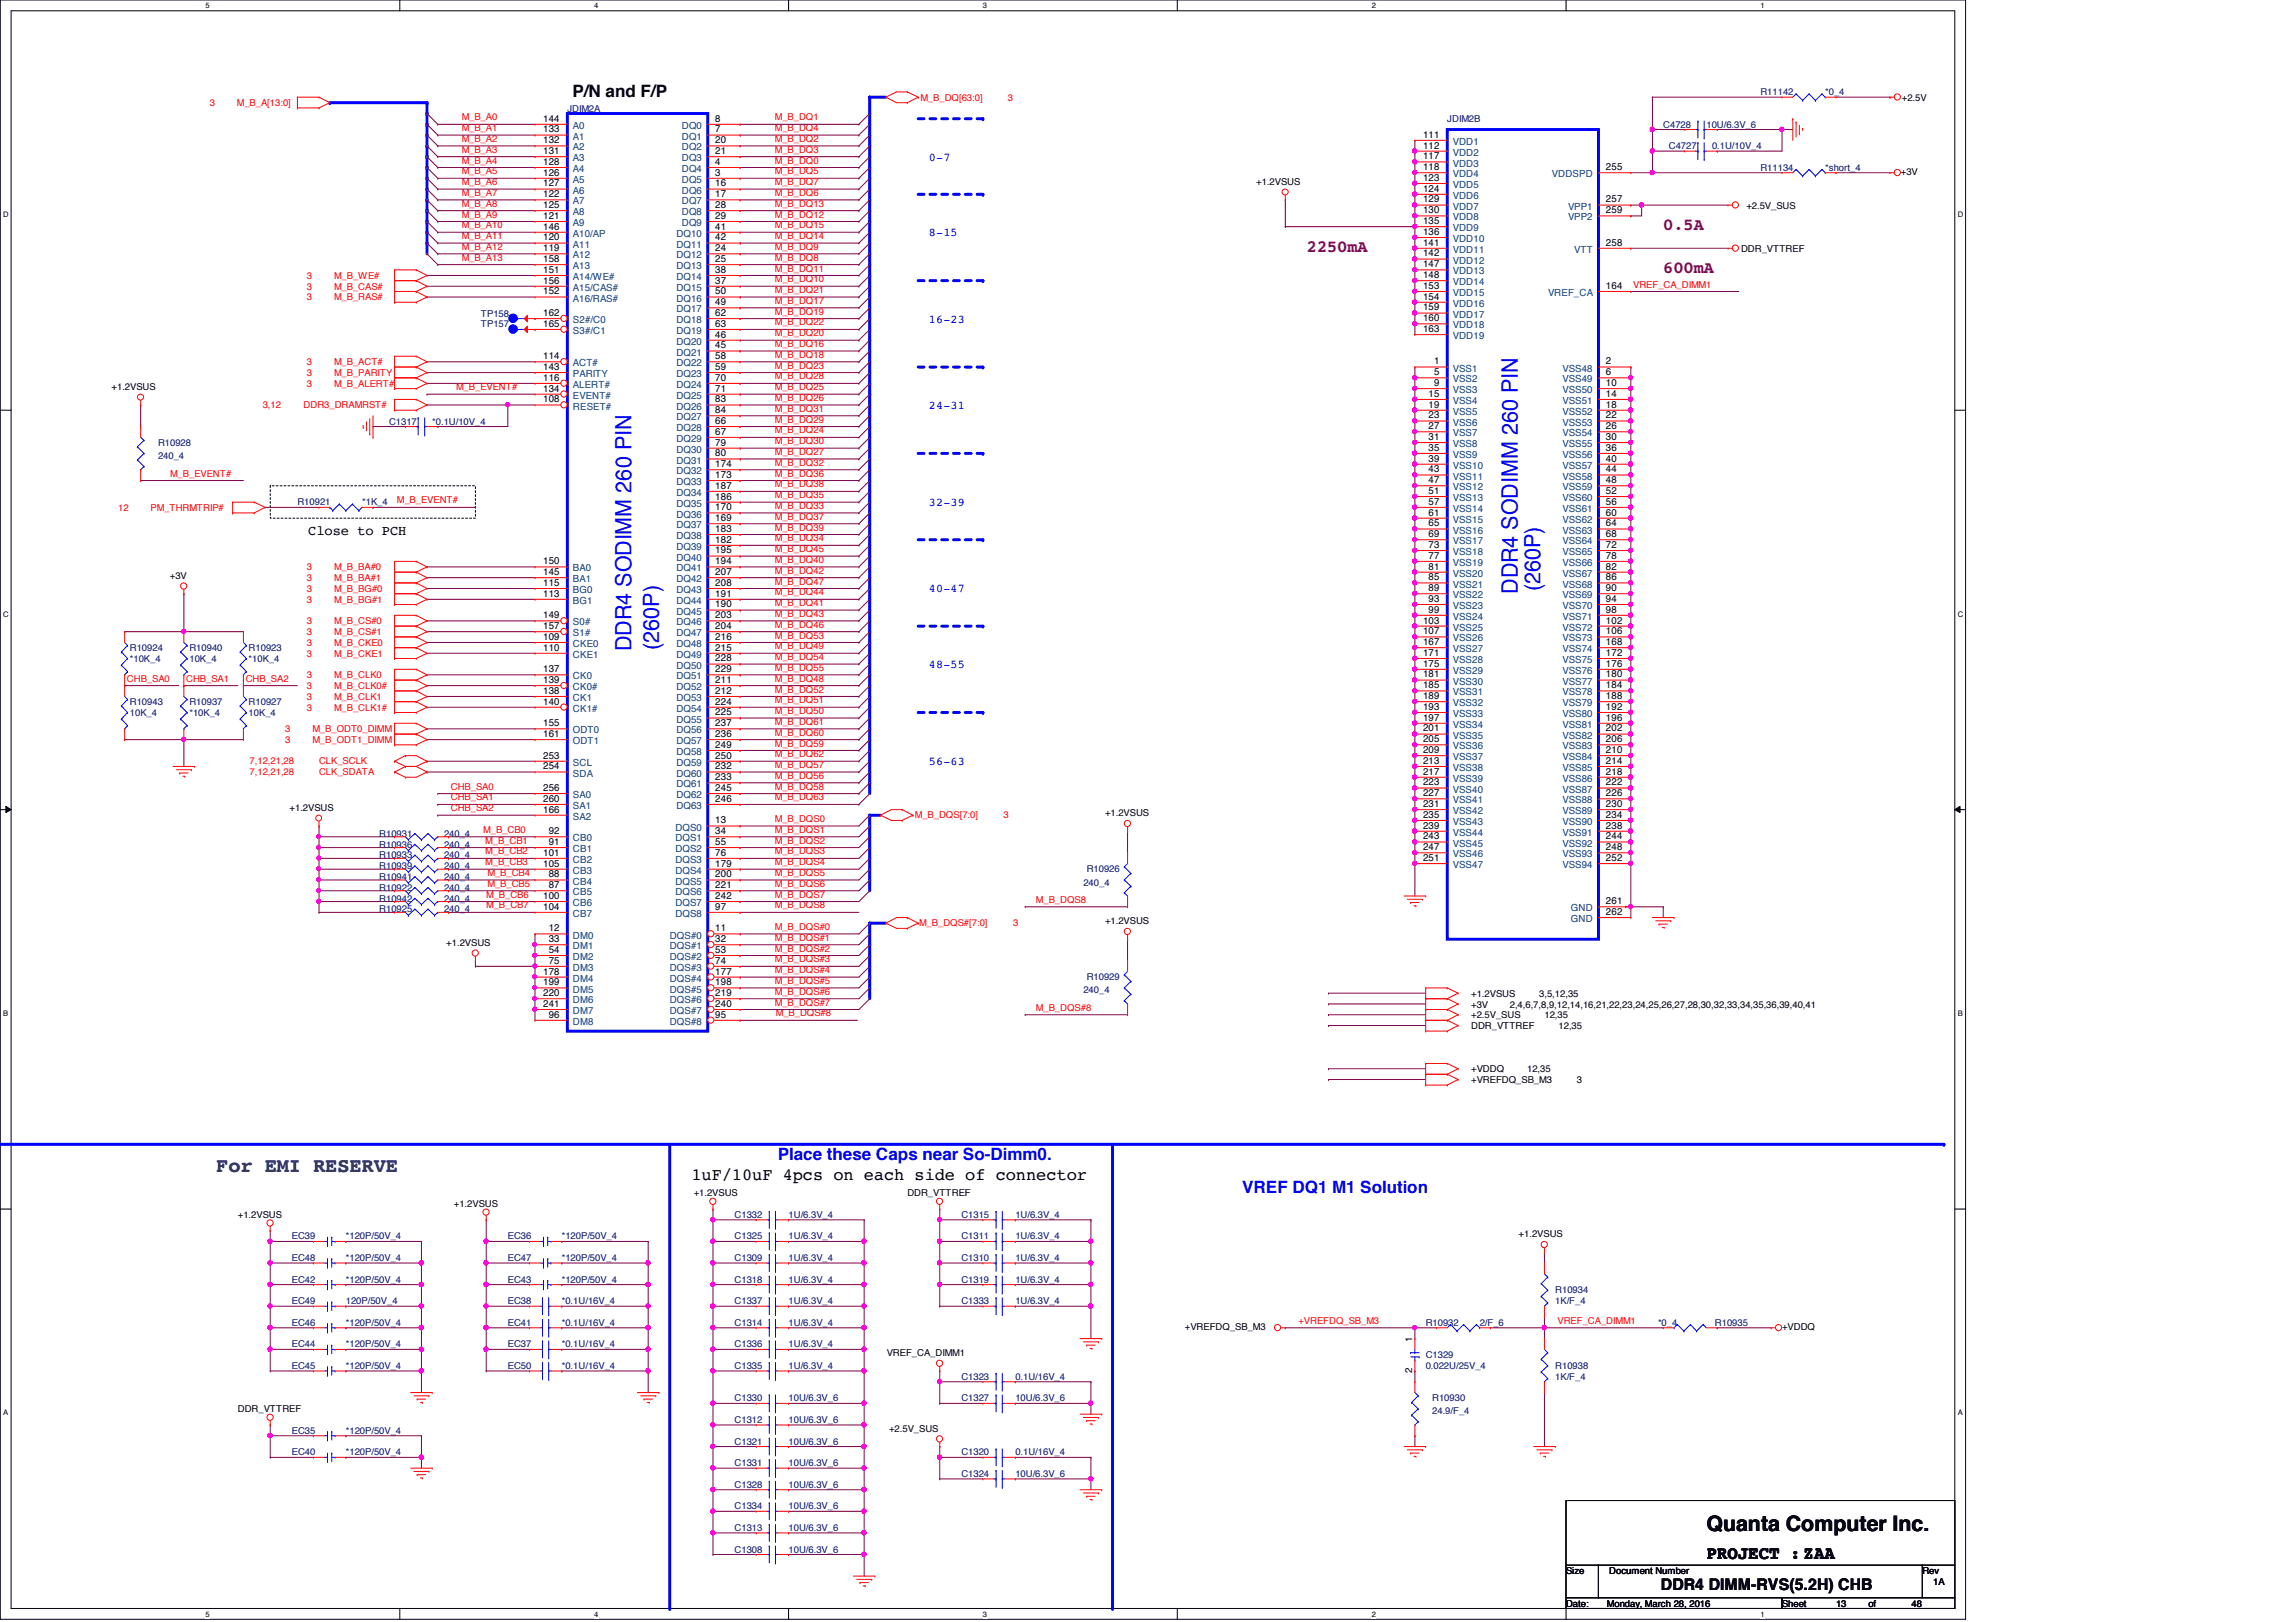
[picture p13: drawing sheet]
<svg xmlns="http://www.w3.org/2000/svg" width="297mm" height="210mm" viewBox="0 0 297 210" stroke-linecap="round" stroke-linejoin="round" font-family="sans-serif">
<defs><g id="words">
<g font-size="2.9" fill="#00f">
<text x="196.4" y="76.8" transform="rotate(-90 196.4 76.8)">DDR4 SODIMM 260 PIN</text>
<text x="199.3" y="76.5" transform="rotate(-90 199.3 76.5)">(260P)</text>
<text x="81.7" y="84.2" transform="rotate(-90 81.7 84.2)">DDR4 SODIMM 260 PIN</text>
<text x="85.3" y="84.1" transform="rotate(-90 85.3 84.1)">(260P)</text>
</g>
<text font-size="2.8" x="220.8" y="198.2">Quanta Computer Inc.</text>
<text font-size="2.6" fill="#000080" x="28" y="151.6">For EMI RESERVE</text>
<text font-size="2.4" x="220.8" y="201.7">PROJECT :ZAA</text>
<g font-size="2.2">
<text x="74.1" y="12.6">P/N and F/P</text>
<text x="89.4" y="152.7">1uF/10uF 4pcs on each side of connector</text>
</g>
<g font-size="2.2" fill="#800080">
<text x="215.2" y="29.8">0.5A</text>
<text x="169.1" y="32.6">2250mA</text>
<text x="215.2" y="35.3">600mA</text>
</g>
<g font-size="2.2" fill="#00f">
<text x="100.6" y="150.2">Place these Caps near So-Dimm0.</text>
<text x="160.7" y="154.3">VREF DQ1 M1 Solution</text>
</g>
<text font-size="2.1" x="214.9" y="205.7">DDR4 DIMM-RVS(5.2H) CHB</text>
<text font-size="1.8" x="39.9" y="69.2">Close to PCH</text>
<g font-size="1.5" fill="#00f">
<text x="120.2" y="20.8">0-7</text>
<text x="120.2" y="30.6">8-15</text>
<text x="120.2" y="41.7">16-23</text>
<text x="120.2" y="52.9">24-31</text>
<text x="120.2" y="65.5">32-39</text>
<text x="120.2" y="76.7">40-47</text>
<text x="120.2" y="86.4">48-55</text>
<text x="120.2" y="99">56-63</text>
</g>
<g font-size="1.3">
<text x="70.3" y="15.7">144</text>
<text x="70.3" y="17.1">133</text>
<text x="92.5" y="15.7">8</text>
<text x="92.5" y="17.1">7</text>
<text x="184.1" y="17.8">111</text>
<text x="70.3" y="18.5">132</text>
<text x="70.3" y="19.9">131</text>
<text x="70.3" y="21.3">128</text>
<text x="70.3" y="22.7">126</text>
<text x="92.5" y="18.5">20</text>
<text x="92.5" y="19.9">21</text>
<text x="92.5" y="21.3">4</text>
<text x="92.5" y="22.7">3</text>
<text x="184.1" y="19.2">112</text>
<text x="184.1" y="20.6">117</text>
<text x="184.1" y="22">118</text>
<text x="184.1" y="23.4">123</text>
<text x="207.8" y="22">255</text>
<text x="70.3" y="24.1">127</text>
<text x="70.3" y="25.5">122</text>
<text x="70.3" y="26.9">125</text>
<text x="70.3" y="28.3">121</text>
<text x="70.3" y="29.7">146</text>
<text x="92.5" y="24.1">16</text>
<text x="92.5" y="25.5">17</text>
<text x="92.5" y="26.9">28</text>
<text x="92.5" y="28.3">29</text>
<text x="92.5" y="29.7">41</text>
<text x="184.1" y="24.8">124</text>
<text x="184.1" y="26.2">129</text>
<text x="184.1" y="27.6">130</text>
<text x="184.1" y="29">135</text>
<text x="207.8" y="26.2">257</text>
<text x="207.8" y="27.6">259</text>
<text x="70.3" y="31.1">120</text>
<text x="70.3" y="32.5">119</text>
<text x="70.3" y="33.9">158</text>
<text x="70.3" y="35.3">151</text>
<text x="92.5" y="31.1">42</text>
<text x="92.5" y="32.5">24</text>
<text x="92.5" y="33.9">25</text>
<text x="92.5" y="35.3">38</text>
<text x="184.1" y="30.4">136</text>
<text x="184.1" y="31.8">141</text>
<text x="184.1" y="33.2">142</text>
<text x="184.1" y="34.6">147</text>
<text x="184.1" y="36">148</text>
<text x="207.8" y="31.8">258</text>
<text x="70.3" y="36.7">156</text>
<text x="70.3" y="40.9">162</text>
<text x="70.3" y="38.1">152</text>
<text x="92.5" y="36.7">37</text>
<text x="92.5" y="38.1">50</text>
<text x="92.5" y="39.5">49</text>
<text x="92.5" y="40.9">62</text>
<text x="184.1" y="37.4">153</text>
<text x="184.1" y="38.8">154</text>
<text x="184.1" y="40.2">159</text>
<text x="184.1" y="41.6">160</text>
<text x="207.8" y="37.4">164</text>
<text x="70.3" y="42.3">165</text>
<text x="70.3" y="46.5">114</text>
<text x="70.3" y="47.9">143</text>
<text x="92.5" y="42.3">63</text>
<text x="92.5" y="43.7">46</text>
<text x="92.5" y="45.1">45</text>
<text x="92.5" y="46.5">58</text>
<text x="92.5" y="47.9">59</text>
<text x="184.1" y="43">163</text>
<text x="185.5" y="47.2">1</text>
<text x="207.8" y="47.2">2</text>
<text x="70.3" y="49.3">116</text>
<text x="70.3" y="50.7">134</text>
<text x="70.3" y="52.1">108</text>
<text x="92.5" y="49.3">70</text>
<text x="92.5" y="50.7">71</text>
<text x="92.5" y="52.1">83</text>
<text x="92.5" y="53.5">84</text>
<text x="184.8" y="51.4">15</text>
<text x="184.8" y="52.7">19</text>
<text x="185.5" y="48.6">5</text>
<text x="185.5" y="50">9</text>
<text x="207.8" y="48.6">6</text>
<text x="207.8" y="50">10</text>
<text x="207.8" y="51.4">14</text>
<text x="207.8" y="52.7">18</text>
<text x="92.5" y="54.9">66</text>
<text x="92.5" y="56.3">67</text>
<text x="92.5" y="57.7">79</text>
<text x="92.5" y="59.1">80</text>
<text x="184.8" y="54.1">23</text>
<text x="184.8" y="55.5">27</text>
<text x="184.8" y="56.9">31</text>
<text x="184.8" y="58.3">35</text>
<text x="184.8" y="59.7">39</text>
<text x="207.8" y="54.1">22</text>
<text x="207.8" y="55.5">26</text>
<text x="207.8" y="56.9">30</text>
<text x="207.8" y="58.3">36</text>
<text x="207.8" y="59.7">40</text>
<text x="92.5" y="60.5">174</text>
<text x="92.5" y="61.8">173</text>
<text x="92.5" y="63.2">187</text>
<text x="92.5" y="64.6">186</text>
<text x="184.8" y="61.1">43</text>
<text x="184.8" y="62.5">47</text>
<text x="184.8" y="63.9">51</text>
<text x="184.8" y="65.3">57</text>
<text x="207.8" y="61.1">44</text>
<text x="207.8" y="62.5">48</text>
<text x="207.8" y="63.9">52</text>
<text x="207.8" y="65.3">56</text>
<text x="92.5" y="66">170</text>
<text x="92.5" y="67.4">169</text>
<text x="92.5" y="68.8">183</text>
<text x="92.5" y="70.2">182</text>
<text x="92.5" y="71.6">195</text>
<text x="184.8" y="66.7">61</text>
<text x="184.8" y="68.1">65</text>
<text x="184.8" y="69.5">69</text>
<text x="184.8" y="70.9">73</text>
<text x="207.8" y="66.7">60</text>
<text x="207.8" y="68.1">64</text>
<text x="207.8" y="69.5">68</text>
<text x="207.8" y="70.9">72</text>
<text x="70.3" y="73">150</text>
<text x="70.3" y="74.4">145</text>
<text x="70.3" y="75.8">115</text>
<text x="70.3" y="77.2">113</text>
<text x="92.5" y="73">194</text>
<text x="92.5" y="74.4">207</text>
<text x="92.5" y="75.8">208</text>
<text x="92.5" y="77.2">191</text>
<text x="184.8" y="72.3">77</text>
<text x="184.8" y="73.7">81</text>
<text x="184.8" y="75.1">85</text>
<text x="184.8" y="76.5">89</text>
<text x="184.8" y="77.9">93</text>
<text x="207.8" y="72.3">78</text>
<text x="207.8" y="73.7">82</text>
<text x="207.8" y="75.1">86</text>
<text x="207.8" y="76.5">90</text>
<text x="207.8" y="77.9">94</text>
<text x="70.3" y="80">149</text>
<text x="70.3" y="81.4">157</text>
<text x="70.3" y="82.8">109</text>
<text x="92.5" y="78.6">190</text>
<text x="92.5" y="80">203</text>
<text x="92.5" y="81.4">204</text>
<text x="92.5" y="82.8">216</text>
<text x="184.1" y="80.7">103</text>
<text x="184.1" y="82.1">107</text>
<text x="184.1" y="83.5">167</text>
<text x="184.8" y="79.3">99</text>
<text x="207.8" y="79.3">98</text>
<text x="207.8" y="80.7">102</text>
<text x="207.8" y="82.1">106</text>
<text x="207.8" y="83.5">168</text>
<text x="70.3" y="87">137</text>
<text x="70.3" y="88.4">139</text>
<text x="70.3" y="89.8">138</text>
<text x="70.3" y="84.2">110</text>
<text x="92.5" y="84.2">215</text>
<text x="92.5" y="85.6">228</text>
<text x="92.5" y="87">229</text>
<text x="92.5" y="88.4">211</text>
<text x="92.5" y="89.8">212</text>
<text x="184.1" y="84.9">171</text>
<text x="184.1" y="86.3">175</text>
<text x="184.1" y="87.7">181</text>
<text x="184.1" y="89.1">185</text>
<text x="207.8" y="84.9">172</text>
<text x="207.8" y="86.3">176</text>
<text x="207.8" y="87.7">180</text>
<text x="207.8" y="89.1">184</text>
<text x="70.3" y="91.2">140</text>
<text x="70.3" y="94">155</text>
<text x="70.3" y="95.4">161</text>
<text x="92.5" y="91.2">224</text>
<text x="92.5" y="92.6">225</text>
<text x="92.5" y="94">237</text>
<text x="92.5" y="95.4">236</text>
<text x="184.1" y="90.5">189</text>
<text x="184.1" y="91.9">193</text>
<text x="184.1" y="93.3">197</text>
<text x="184.1" y="94.7">201</text>
<text x="207.8" y="90.5">188</text>
<text x="207.8" y="91.9">192</text>
<text x="207.8" y="93.3">196</text>
<text x="207.8" y="94.7">202</text>
<text x="70.3" y="98.2">253</text>
<text x="70.3" y="99.6">254</text>
<text x="92.5" y="96.8">249</text>
<text x="92.5" y="98.2">250</text>
<text x="92.5" y="99.6">232</text>
<text x="92.5" y="101">233</text>
<text x="184.1" y="96.1">205</text>
<text x="184.1" y="97.5">209</text>
<text x="184.1" y="98.8">213</text>
<text x="184.1" y="100.2">217</text>
<text x="184.1" y="101.6">223</text>
<text x="207.8" y="96.1">206</text>
<text x="207.8" y="97.5">210</text>
<text x="207.8" y="98.8">214</text>
<text x="207.8" y="100.2">218</text>
<text x="207.8" y="101.6">222</text>
<text x="70.3" y="102.4">256</text>
<text x="70.3" y="103.8">260</text>
<text x="70.3" y="105.2">166</text>
<text x="71" y="107.9">92</text>
<text x="92.5" y="102.4">245</text>
<text x="92.5" y="103.8">246</text>
<text x="92.5" y="106.6">13</text>
<text x="92.5" y="107.9">34</text>
<text x="184.1" y="103">227</text>
<text x="184.1" y="104.4">231</text>
<text x="184.1" y="105.8">235</text>
<text x="184.1" y="107.2">239</text>
<text x="207.8" y="103">226</text>
<text x="207.8" y="104.4">230</text>
<text x="207.8" y="105.8">234</text>
<text x="207.8" y="107.2">238</text>
<text x="70.3" y="110.7">101</text>
<text x="70.3" y="112.1">105</text>
<text x="71" y="109.3">91</text>
<text x="71" y="113.5">88</text>
<text x="92.5" y="109.3">55</text>
<text x="92.5" y="110.7">76</text>
<text x="92.5" y="112.1">179</text>
<text x="92.5" y="113.5">200</text>
<text x="184.1" y="108.6">243</text>
<text x="184.1" y="110">247</text>
<text x="184.1" y="111.4">251</text>
<text x="207.8" y="108.6">244</text>
<text x="207.8" y="110">248</text>
<text x="207.8" y="111.4">252</text>
<text x="70.3" y="116.3">100</text>
<text x="70.3" y="117.7">104</text>
<text x="71" y="114.9">87</text>
<text x="92.5" y="114.9">221</text>
<text x="92.5" y="116.3">242</text>
<text x="92.5" y="117.7">97</text>
<text x="207.8" y="117">261</text>
<text x="207.8" y="118.4">262</text>
<text x="71" y="120.5">12</text>
<text x="71" y="121.9">33</text>
<text x="71" y="123.3">54</text>
<text x="71" y="124.7">75</text>
<text x="92.5" y="120.5">11</text>
<text x="92.5" y="121.9">32</text>
<text x="92.5" y="123.3">53</text>
<text x="92.5" y="124.7">74</text>
<text x="70.3" y="126.1">178</text>
<text x="70.3" y="127.5">199</text>
<text x="70.3" y="128.9">220</text>
<text x="70.3" y="130.3">241</text>
<text x="71" y="131.7">96</text>
<text x="92.5" y="126.1">177</text>
<text x="92.5" y="127.5">198</text>
<text x="92.5" y="128.9">219</text>
<text x="92.5" y="130.3">240</text>
<text x="92.5" y="131.7">95</text>
<text x="182.7" y="173.7" transform="rotate(-90 182.7 173.7)">1</text>
<text x="182.7" y="177.7" transform="rotate(-90 182.7 177.7)">2</text>
</g>
<g font-size="1.3" fill="#004080">
<text x="74.1" y="16.7">A0</text>
<text x="88.2" y="16.7">DQ0</text>
<text x="74.1" y="18.1">A1</text>
<text x="74.1" y="19.5">A2</text>
<text x="74.1" y="20.9">A3</text>
<text x="74.1" y="22.3">A4</text>
<text x="74.1" y="23.7">A5</text>
<text x="88.2" y="18.1">DQ1</text>
<text x="88.2" y="19.5">DQ2</text>
<text x="88.2" y="20.9">DQ3</text>
<text x="88.2" y="22.3">DQ4</text>
<text x="88.2" y="23.7">DQ5</text>
<text x="188" y="18.8">VDD1</text>
<text x="188" y="20.2">VDD2</text>
<text x="188" y="21.5">VDD3</text>
<text x="188" y="22.9">VDD4</text>
<text x="200.8" y="22.9">VDDSPD</text>
<text x="74.1" y="25.1">A6</text>
<text x="74.1" y="26.5">A7</text>
<text x="74.1" y="27.9">A8</text>
<text x="74.1" y="29.3">A9</text>
<text x="88.2" y="25.1">DQ6</text>
<text x="88.2" y="26.5">DQ7</text>
<text x="88.2" y="27.9">DQ8</text>
<text x="88.2" y="29.3">DQ9</text>
<text x="188" y="24.3">VDD5</text>
<text x="188" y="25.7">VDD6</text>
<text x="188" y="27.1">VDD7</text>
<text x="188" y="28.5">VDD8</text>
<text x="188" y="29.9">VDD9</text>
<text x="202.9" y="27.1">VPP1</text>
<text x="202.9" y="28.5">VPP2</text>
<text x="74.1" y="30.6">A10/AP</text>
<text x="74.1" y="32">A11</text>
<text x="74.1" y="33.4">A12</text>
<text x="74.1" y="34.8">A13</text>
<text x="87.5" y="30.6">DQ10</text>
<text x="87.5" y="32">DQ11</text>
<text x="87.5" y="33.4">DQ12</text>
<text x="87.5" y="34.8">DQ13</text>
<text x="188" y="31.3">VDD10</text>
<text x="188" y="32.7">VDD11</text>
<text x="188" y="34.1">VDD12</text>
<text x="188" y="35.5">VDD13</text>
<text x="203.7" y="32.7">VTT</text>
<text x="74.1" y="36.2">A14/WE#</text>
<text x="74.1" y="37.6">A15/CAS#</text>
<text x="74.1" y="41.8">S2#/C0</text>
<text x="74.1" y="39">A16/RAS#</text>
<text x="87.5" y="36.2">DQ14</text>
<text x="87.5" y="37.6">DQ15</text>
<text x="87.5" y="39">DQ16</text>
<text x="87.5" y="40.4">DQ17</text>
<text x="87.5" y="41.8">DQ18</text>
<text x="188" y="36.9">VDD14</text>
<text x="188" y="38.3">VDD15</text>
<text x="188" y="39.7">VDD16</text>
<text x="188" y="41.1">VDD17</text>
<text x="200.3" y="38.3">VREF_CA</text>
<text x="74.1" y="43.2">S3#/C1</text>
<text x="74.1" y="47.4">ACT#</text>
<text x="87.5" y="43.2">DQ19</text>
<text x="87.5" y="44.6">DQ20</text>
<text x="87.5" y="46">DQ21</text>
<text x="87.5" y="47.4">DQ22</text>
<text x="188" y="42.5">VDD18</text>
<text x="188" y="43.9">VDD19</text>
<text x="74.1" y="50.2">ALERT#</text>
<text x="74.1" y="51.6">EVENT#</text>
<text x="74.1" y="53">RESET#</text>
<text x="74.1" y="48.8">PARITY</text>
<text x="87.5" y="48.8">DQ23</text>
<text x="87.5" y="50.2">DQ24</text>
<text x="87.5" y="51.6">DQ25</text>
<text x="87.5" y="53">DQ26</text>
<text x="188" y="48.1">VSS1</text>
<text x="188" y="49.5">VSS2</text>
<text x="188" y="50.9">VSS3</text>
<text x="188" y="52.3">VSS4</text>
<text x="188" y="53.7">VSS5</text>
<text x="202.1" y="48.1">VSS48</text>
<text x="202.1" y="49.5">VSS49</text>
<text x="202.1" y="50.9">VSS50</text>
<text x="202.1" y="52.3">VSS51</text>
<text x="202.1" y="53.7">VSS52</text>
<text x="87.5" y="54.4">DQ27</text>
<text x="87.5" y="55.8">DQ28</text>
<text x="87.5" y="57.2">DQ29</text>
<text x="87.5" y="58.6">DQ30</text>
<text x="87.5" y="60">DQ31</text>
<text x="188" y="55.1">VSS6</text>
<text x="188" y="56.5">VSS7</text>
<text x="188" y="57.9">VSS8</text>
<text x="188" y="59.3">VSS9</text>
<text x="202.1" y="55.1">VSS53</text>
<text x="202.1" y="56.5">VSS54</text>
<text x="202.1" y="57.9">VSS55</text>
<text x="202.1" y="59.3">VSS56</text>
<text x="87.5" y="61.4">DQ32</text>
<text x="87.5" y="62.8">DQ33</text>
<text x="87.5" y="64.2">DQ34</text>
<text x="87.5" y="65.6">DQ35</text>
<text x="188" y="60.7">VSS10</text>
<text x="188" y="62.1">VSS11</text>
<text x="188" y="63.5">VSS12</text>
<text x="188" y="64.9">VSS13</text>
<text x="202.1" y="60.7">VSS57</text>
<text x="202.1" y="62.1">VSS58</text>
<text x="202.1" y="63.5">VSS59</text>
<text x="202.1" y="64.9">VSS60</text>
<text x="87.5" y="67">DQ36</text>
<text x="87.5" y="68.4">DQ37</text>
<text x="87.5" y="69.8">DQ38</text>
<text x="87.5" y="71.2">DQ39</text>
<text x="188" y="66.3">VSS14</text>
<text x="188" y="67.6">VSS15</text>
<text x="188" y="69">VSS16</text>
<text x="188" y="70.4">VSS17</text>
<text x="188" y="71.8">VSS18</text>
<text x="202.1" y="66.3">VSS61</text>
<text x="202.1" y="67.6">VSS62</text>
<text x="202.1" y="69">VSS63</text>
<text x="202.1" y="70.4">VSS64</text>
<text x="202.1" y="71.8">VSS65</text>
<text x="74.1" y="74">BA0</text>
<text x="74.1" y="75.4">BA1</text>
<text x="74.1" y="76.8">BG0</text>
<text x="87.5" y="72.6">DQ40</text>
<text x="87.5" y="74">DQ41</text>
<text x="87.5" y="75.4">DQ42</text>
<text x="87.5" y="76.8">DQ43</text>
<text x="188" y="73.2">VSS19</text>
<text x="188" y="74.6">VSS20</text>
<text x="188" y="76">VSS21</text>
<text x="188" y="77.4">VSS22</text>
<text x="202.1" y="73.2">VSS66</text>
<text x="202.1" y="74.6">VSS67</text>
<text x="202.1" y="76">VSS68</text>
<text x="202.1" y="77.4">VSS69</text>
<text x="74.1" y="80.9">S0#</text>
<text x="74.1" y="82.3">S1#</text>
<text x="74.1" y="83.7">CKE0</text>
<text x="74.1" y="78.1">BG1</text>
<text x="87.5" y="78.1">DQ44</text>
<text x="87.5" y="79.5">DQ45</text>
<text x="87.5" y="80.9">DQ46</text>
<text x="87.5" y="82.3">DQ47</text>
<text x="87.5" y="83.7">DQ48</text>
<text x="188" y="78.8">VSS23</text>
<text x="188" y="80.2">VSS24</text>
<text x="188" y="81.6">VSS25</text>
<text x="188" y="83">VSS26</text>
<text x="202.1" y="78.8">VSS70</text>
<text x="202.1" y="80.2">VSS71</text>
<text x="202.1" y="81.6">VSS72</text>
<text x="202.1" y="83">VSS73</text>
<text x="74.1" y="87.9">CK0</text>
<text x="74.1" y="89.3">CK0#</text>
<text x="74.1" y="85.1">CKE1</text>
<text x="87.5" y="85.1">DQ49</text>
<text x="87.5" y="86.5">DQ50</text>
<text x="87.5" y="87.9">DQ51</text>
<text x="87.5" y="89.3">DQ52</text>
<text x="188" y="84.4">VSS27</text>
<text x="188" y="85.8">VSS28</text>
<text x="188" y="87.2">VSS29</text>
<text x="188" y="88.6">VSS30</text>
<text x="202.1" y="84.4">VSS74</text>
<text x="202.1" y="85.8">VSS75</text>
<text x="202.1" y="87.2">VSS76</text>
<text x="202.1" y="88.6">VSS77</text>
<text x="74.1" y="90.7">CK1</text>
<text x="74.1" y="92.1">CK1#</text>
<text x="74.1" y="94.9">ODT0</text>
<text x="87.5" y="90.7">DQ53</text>
<text x="87.5" y="92.1">DQ54</text>
<text x="87.5" y="93.5">DQ55</text>
<text x="87.5" y="94.9">DQ56</text>
<text x="188" y="90">VSS31</text>
<text x="188" y="91.4">VSS32</text>
<text x="188" y="92.8">VSS33</text>
<text x="188" y="94.2">VSS34</text>
<text x="188" y="95.6">VSS35</text>
<text x="202.1" y="90">VSS78</text>
<text x="202.1" y="91.4">VSS79</text>
<text x="202.1" y="92.8">VSS80</text>
<text x="202.1" y="94.2">VSS81</text>
<text x="202.1" y="95.6">VSS82</text>
<text x="74.1" y="99.1">SCL</text>
<text x="74.1" y="100.5">SDA</text>
<text x="74.1" y="96.3">ODT1</text>
<text x="87.5" y="96.3">DQ57</text>
<text x="87.5" y="97.7">DQ58</text>
<text x="87.5" y="99.1">DQ59</text>
<text x="87.5" y="100.5">DQ60</text>
<text x="87.5" y="101.9">DQ61</text>
<text x="188" y="97">VSS36</text>
<text x="188" y="98.4">VSS37</text>
<text x="188" y="99.8">VSS38</text>
<text x="188" y="101.2">VSS39</text>
<text x="202.1" y="97">VSS83</text>
<text x="202.1" y="98.4">VSS84</text>
<text x="202.1" y="99.8">VSS85</text>
<text x="202.1" y="101.2">VSS86</text>
<text x="74.1" y="103.3">SA0</text>
<text x="74.1" y="104.7">SA1</text>
<text x="74.1" y="106.1">SA2</text>
<text x="87.4" y="107.5">DQS0</text>
<text x="87.5" y="103.3">DQ62</text>
<text x="87.5" y="104.7">DQ63</text>
<text x="188" y="102.6">VSS40</text>
<text x="188" y="104">VSS41</text>
<text x="188" y="105.4">VSS42</text>
<text x="188" y="106.8">VSS43</text>
<text x="202.1" y="102.6">VSS87</text>
<text x="202.1" y="104">VSS88</text>
<text x="202.1" y="105.4">VSS89</text>
<text x="202.1" y="106.8">VSS90</text>
<text x="74.1" y="108.9">CB0</text>
<text x="74.1" y="110.3">CB1</text>
<text x="74.1" y="111.7">CB2</text>
<text x="74.1" y="113.1">CB3</text>
<text x="87.4" y="108.9">DQS1</text>
<text x="87.4" y="110.3">DQS2</text>
<text x="87.4" y="111.7">DQS3</text>
<text x="87.4" y="113.1">DQS4</text>
<text x="188" y="108.2">VSS44</text>
<text x="188" y="109.6">VSS45</text>
<text x="188" y="111">VSS46</text>
<text x="188" y="112.4">VSS47</text>
<text x="202.1" y="108.2">VSS91</text>
<text x="202.1" y="109.6">VSS92</text>
<text x="202.1" y="111">VSS93</text>
<text x="202.1" y="112.4">VSS94</text>
<text x="74.1" y="114.5">CB4</text>
<text x="74.1" y="115.9">CB5</text>
<text x="74.1" y="117.3">CB6</text>
<text x="74.1" y="118.7">CB7</text>
<text x="87.4" y="114.5">DQS5</text>
<text x="87.4" y="115.9">DQS6</text>
<text x="87.4" y="117.3">DQS7</text>
<text x="87.4" y="118.7">DQS8</text>
<text x="203.2" y="117.9">GND</text>
<text x="203.2" y="119.3">GND</text>
<text x="74.1" y="121.5">DM0</text>
<text x="74.1" y="122.9">DM1</text>
<text x="74.1" y="124.2">DM2</text>
<text x="74.1" y="125.6">DM3</text>
<text x="86.7" y="121.5">DQS#0</text>
<text x="86.7" y="122.9">DQS#1</text>
<text x="86.7" y="124.2">DQS#2</text>
<text x="86.7" y="125.6">DQS#3</text>
<text x="74.1" y="127">DM4</text>
<text x="74.1" y="128.4">DM5</text>
<text x="74.1" y="129.8">DM6</text>
<text x="74.1" y="131.2">DM7</text>
<text x="86.7" y="127">DQS#4</text>
<text x="86.7" y="128.4">DQS#5</text>
<text x="86.7" y="129.8">DQS#6</text>
<text x="86.7" y="131.2">DQS#7</text>
<text x="74.1" y="132.6">DM8</text>
<text x="86.7" y="132.6">DQS#8</text>
</g>
<g font-size="1.2" fill="#f00">
<text x="27.1" y="13.7">3</text>
<text x="30.6" y="13.7">M_B_A[13:0]</text>
<text x="59.7" y="15.6">M_B_A0</text>
<text x="59.7" y="17">M_B_A1</text>
<text x="100.2" y="17">M_B_DQ4</text>
<text x="100.2" y="15.6">M_B_DQ1</text>
<text x="119.1" y="13">M_B_DQ[63:0]</text>
<text x="130.4" y="13">3</text>
<text x="59.7" y="24">M_B_A6</text>
<text x="59.7" y="22.6">M_B_A5</text>
<text x="59.7" y="21.2">M_B_A4</text>
<text x="59.7" y="18.4">M_B_A2</text>
<text x="59.7" y="19.8">M_B_A3</text>
<text x="100.2" y="18.4">M_B_DQ2</text>
<text x="100.2" y="19.8">M_B_DQ3</text>
<text x="100.2" y="21.2">M_B_DQ0</text>
<text x="100.2" y="22.6">M_B_DQ5</text>
<text x="100.2" y="24">M_B_DQ7</text>
<text x="59.7" y="29.5">M_B_A10</text>
<text x="59.7" y="28.2">M_B_A9</text>
<text x="59.7" y="26.8">M_B_A8</text>
<text x="59.7" y="25.4">M_B_A7</text>
<text x="100.2" y="25.4">M_B_DQ6</text>
<text x="100.2" y="26.8">M_B_DQ13</text>
<text x="100.2" y="28.2">M_B_DQ12</text>
<text x="100.2" y="29.5">M_B_DQ15</text>
<text x="59.7" y="33.7">M_B_A13</text>
<text x="59.7" y="32.3">M_B_A12</text>
<text x="59.7" y="30.9">M_B_A11</text>
<text x="100.2" y="30.9">M_B_DQ14</text>
<text x="100.2" y="32.3">M_B_DQ9</text>
<text x="100.2" y="33.7">M_B_DQ8</text>
<text x="100.2" y="35.1">M_B_DQ11</text>
<text x="39.7" y="37.5">3</text>
<text x="39.7" y="38.9">3</text>
<text x="39.7" y="36.1">3</text>
<text x="43.2" y="37.5">M_B_CAS#</text>
<text x="43.2" y="38.9">M_B_RAS#</text>
<text x="43.2" y="36.1">M_B_WE#</text>
<text x="100.2" y="36.5">M_B_DQ10</text>
<text x="100.2" y="37.9">M_B_DQ21</text>
<text x="100.2" y="39.3">M_B_DQ17</text>
<text x="100.2" y="40.7">M_B_DQ19</text>
<text x="211.3" y="37.2">VREF_CA_DIMM1</text>
<text x="39.7" y="47.2">3</text>
<text x="43.2" y="47.2">M_B_ACT#</text>
<text x="100.2" y="42.1">M_B_DQ22</text>
<text x="100.2" y="43.5">M_B_DQ20</text>
<text x="100.2" y="44.9">M_B_DQ16</text>
<text x="100.2" y="46.3">M_B_DQ18</text>
<text x="100.2" y="47.7">M_B_DQ23</text>
<text x="34" y="52.8">3,12</text>
<text x="39.3" y="52.8">DDR3_DRAMRST#</text>
<text x="39.7" y="48.6">3</text>
<text x="39.7" y="50">3</text>
<text x="43.2" y="48.6">M_B_PARITY</text>
<text x="43.2" y="50">M_B_ALERT#</text>
<text x="59" y="50.5">M_B_EVENT#</text>
<text x="100.2" y="50.5">M_B_DQ25</text>
<text x="100.2" y="51.9">M_B_DQ26</text>
<text x="100.2" y="53.3">M_B_DQ31</text>
<text x="100.2" y="49.1">M_B_DQ28</text>
<text x="100.2" y="54.7">M_B_DQ29</text>
<text x="100.2" y="56.1">M_B_DQ24</text>
<text x="100.2" y="57.5">M_B_DQ30</text>
<text x="100.2" y="58.9">M_B_DQ27</text>
<text x="22" y="61.7">M_B_EVENT#</text>
<text x="51.3" y="65.2">M_B_EVENT#</text>
<text x="100.2" y="64.5">M_B_DQ35</text>
<text x="100.2" y="65.9">M_B_DQ33</text>
<text x="100.2" y="60.3">M_B_DQ32</text>
<text x="100.2" y="61.7">M_B_DQ36</text>
<text x="100.2" y="63.1">M_B_DQ38</text>
<text x="15.3" y="66.1">12</text>
<text x="19.5" y="66.1">PM_THRMTRIP#</text>
<text x="100.2" y="67.3">M_B_DQ37</text>
<text x="100.2" y="68.7">M_B_DQ39</text>
<text x="100.2" y="70.1">M_B_DQ34</text>
<text x="100.2" y="71.5">M_B_DQ45</text>
<text x="39.7" y="78">3</text>
<text x="39.7" y="73.8">3</text>
<text x="39.7" y="76.6">3</text>
<text x="39.7" y="75.2">3</text>
<text x="43.2" y="78">M_B_BG#1</text>
<text x="43.2" y="73.8">M_B_BA#0</text>
<text x="43.2" y="76.6">M_B_BG#0</text>
<text x="43.2" y="75.2">M_B_BA#1</text>
<text x="100.2" y="72.9">M_B_DQ40</text>
<text x="100.2" y="74.3">M_B_DQ42</text>
<text x="100.2" y="75.6">M_B_DQ47</text>
<text x="100.2" y="77">M_B_DQ44</text>
<text x="39.7" y="80.8">3</text>
<text x="39.7" y="82.2">3</text>
<text x="39.7" y="83.6">3</text>
<text x="43.2" y="80.8">M_B_CS#0</text>
<text x="43.2" y="82.2">M_B_CS#1</text>
<text x="43.2" y="83.6">M_B_CKE0</text>
<text x="100.2" y="78.4">M_B_DQ41</text>
<text x="100.2" y="79.8">M_B_DQ43</text>
<text x="100.2" y="81.2">M_B_DQ46</text>
<text x="100.2" y="82.6">M_B_DQ53</text>
<text x="16.4" y="88.2">CHB_SA0</text>
<text x="24.1" y="88.2">CHB_SA1</text>
<text x="31.8" y="88.2">CHB_SA2</text>
<text x="39.7" y="87.8">3</text>
<text x="39.7" y="89.2">3</text>
<text x="39.7" y="85">3</text>
<text x="43.2" y="87.8">M_B_CLK0</text>
<text x="43.2" y="89.2">M_B_CLK0#</text>
<text x="43.2" y="85">M_B_CKE1</text>
<text x="100.2" y="84">M_B_DQ49</text>
<text x="100.2" y="85.4">M_B_DQ54</text>
<text x="100.2" y="86.8">M_B_DQ55</text>
<text x="100.2" y="88.2">M_B_DQ48</text>
<text x="100.2" y="89.6">M_B_DQ52</text>
<text x="36.9" y="94.7">3</text>
<text x="39.7" y="90.6">3</text>
<text x="39.7" y="91.9">3</text>
<text x="40.4" y="94.7">M_B_ODT0_DIMM</text>
<text x="43.2" y="90.6">M_B_CLK1</text>
<text x="43.2" y="91.9">M_B_CLK1#</text>
<text x="100.2" y="93.8">M_B_DQ61</text>
<text x="100.2" y="91">M_B_DQ51</text>
<text x="100.2" y="92.4">M_B_DQ50</text>
<text x="100.2" y="95.2">M_B_DQ60</text>
<text x="32.3" y="98.9">7,12,21,28</text>
<text x="32.3" y="100.3">7,12,21,28</text>
<text x="36.9" y="96.1">3</text>
<text x="40.4" y="96.1">M_B_ODT1_DIMM</text>
<text x="41.3" y="98.9">CLK_SCLK</text>
<text x="41.3" y="100.3">CLK_SDATA</text>
<text x="100.2" y="96.6">M_B_DQ59</text>
<text x="100.2" y="98">M_B_DQ62</text>
<text x="100.2" y="99.4">M_B_DQ57</text>
<text x="100.2" y="100.8">M_B_DQ56</text>
<text x="58.3" y="102.2">CHB_SA0</text>
<text x="58.3" y="103.6">CHB_SA1</text>
<text x="58.3" y="105">CHB_SA2</text>
<text x="62.5" y="107.8">M_B_CB0</text>
<text x="100.2" y="106.4">M_B_DQS0</text>
<text x="100.2" y="107.8">M_B_DQS1</text>
<text x="100.2" y="102.2">M_B_DQ58</text>
<text x="100.2" y="103.6">M_B_DQ63</text>
<text x="118.4" y="105.9">M_B_DQS[7:0]</text>
<text x="129.8" y="105.9">3</text>
<text x="62.8" y="109.2">M_B_CB1</text>
<text x="62.8" y="110.6">M_B_CB2</text>
<text x="62.8" y="112">M_B_CB3</text>
<text x="63.1" y="113.4">M_B_CB4</text>
<text x="100.2" y="109.2">M_B_DQS2</text>
<text x="100.2" y="110.6">M_B_DQS3</text>
<text x="100.2" y="112">M_B_DQS4</text>
<text x="100.2" y="113.4">M_B_DQS5</text>
<text x="62.9" y="116.2">M_B_CB6</text>
<text x="62.9" y="117.6">M_B_CB7</text>
<text x="63.1" y="114.8">M_B_CB5</text>
<text x="100.2" y="117.6">M_B_DQS8</text>
<text x="100.2" y="114.8">M_B_DQS6</text>
<text x="100.2" y="116.2">M_B_DQS7</text>
<text x="118.9" y="119.9">M_B_DQS#[7:0]</text>
<text x="131.1" y="119.9">3</text>
<text x="134" y="116.8">M_B_DQS8</text>
<text x="100.2" y="120.4">M_B_DQS#0</text>
<text x="100.2" y="121.8">M_B_DQS#1</text>
<text x="100.2" y="123.1">M_B_DQS#2</text>
<text x="100.2" y="124.5">M_B_DQS#3</text>
<text x="100.2" y="125.9">M_B_DQS#4</text>
<text x="100.2" y="127.3">M_B_DQS#5</text>
<text x="100.2" y="128.7">M_B_DQS#6</text>
<text x="100.2" y="130.1">M_B_DQS#7</text>
<text x="100.4" y="131.5">M_B_DQS#8</text>
<text x="134" y="130.8">M_B_DQS#8</text>
<text x="168" y="171.3">+VREFDQ_SB_M3</text>
<text x="201.5" y="171.3">VREF_CA_DIMM1</text>
</g>
<g font-size="1.2" fill="#000080">
<text x="73.4" y="14.4">JDIM2A</text>
<text x="187.2" y="15.8">JDIM2B</text>
<text x="215.2" y="16.5">C4728</text>
<text x="220.8" y="16.5">10U/6.3V_6</text>
<text x="227.8" y="12.3">R11142</text>
<text x="236.1" y="12.3">*0_4</text>
<text x="215.9" y="19.3">C4727</text>
<text x="221.5" y="19.3">0.1U/10V_4</text>
<text x="227.8" y="22.1">R11134</text>
<text x="236.1" y="22.1">*short_4</text>
<text x="62.2" y="41">TP158</text>
<text x="62.2" y="42.4">TP157</text>
<text x="20.4" y="57.7">R10928</text>
<text x="20.4" y="59.4">240_4</text>
<text x="50.3" y="54.9">C1317</text>
<text x="55.9" y="54.9">*0.1U/10V_4</text>
<text x="38.5" y="65.4">R10921</text>
<text x="46.9" y="65.4">*1K_4</text>
<text x="16.8" y="84.3">R10924</text>
<text x="16.8" y="85.7">*10K_4</text>
<text x="24.5" y="84.3">R10940</text>
<text x="24.5" y="85.7">10K_4</text>
<text x="32.2" y="84.3">R10923</text>
<text x="32.2" y="85.7">*10K_4</text>
<text x="16.8" y="91.3">R10943</text>
<text x="16.8" y="92.7">10K_4</text>
<text x="24.5" y="91.3">R10937</text>
<text x="24.5" y="92.7">*10K_4</text>
<text x="32.2" y="91.3">R10927</text>
<text x="32.2" y="92.7">10K_4</text>
<text x="49.1" y="111.1">R10933</text>
<text x="49.1" y="113.9">R10941</text>
<text x="49.1" y="112.5">R10939</text>
<text x="49.1" y="109.7">R10936</text>
<text x="49.1" y="108.3">R10931</text>
<text x="57.4" y="111.1">240_4</text>
<text x="57.4" y="113.9">240_4</text>
<text x="57.4" y="112.5">240_4</text>
<text x="57.4" y="109.7">240_4</text>
<text x="57.4" y="108.3">240_4</text>
<text x="140.6" y="112.9">R10926</text>
<text x="49.1" y="118.1">R10925</text>
<text x="49.1" y="115.3">R10922</text>
<text x="49.1" y="116.7">R10942</text>
<text x="57.4" y="118.1">240_4</text>
<text x="57.4" y="115.3">240_4</text>
<text x="57.4" y="116.7">240_4</text>
<text x="140.2" y="114.6">240_4</text>
<text x="140.2" y="128.6">240_4</text>
<text x="140.6" y="126.9">R10929</text>
<text x="37.8" y="160.4">EC39</text>
<text x="44.7" y="160.4">*120P/50V_4</text>
<text x="65.7" y="160.4">EC36</text>
<text x="72.7" y="160.4">*120P/50V_4</text>
<text x="95" y="157.6">C1332</text>
<text x="95" y="160.4">C1325</text>
<text x="102" y="157.6">1U/6.3V_4</text>
<text x="102" y="160.4">1U/6.3V_4</text>
<text x="124.4" y="160.4">C1311</text>
<text x="124.4" y="157.6">C1315</text>
<text x="131.4" y="160.4">1U/6.3V_4</text>
<text x="131.4" y="157.6">1U/6.3V_4</text>
<text x="37.8" y="163.2">EC48</text>
<text x="37.8" y="166">EC42</text>
<text x="44.7" y="163.2">*120P/50V_4</text>
<text x="44.7" y="166">*120P/50V_4</text>
<text x="65.7" y="166">EC43</text>
<text x="65.7" y="163.2">EC47</text>
<text x="72.7" y="166">*120P/50V_4</text>
<text x="72.7" y="163.2">*120P/50V_4</text>
<text x="95" y="166">C1318</text>
<text x="95" y="163.2">C1309</text>
<text x="102" y="166">1U/6.3V_4</text>
<text x="102" y="163.2">1U/6.3V_4</text>
<text x="124.4" y="163.2">C1310</text>
<text x="124.4" y="166">C1319</text>
<text x="131.4" y="163.2">1U/6.3V_4</text>
<text x="131.4" y="166">1U/6.3V_4</text>
<text x="201.2" y="167.4">R10934</text>
<text x="37.8" y="171.6">EC46</text>
<text x="37.8" y="168.8">EC49</text>
<text x="44.7" y="171.6">*120P/50V_4</text>
<text x="44.7" y="168.8">120P/50V_4</text>
<text x="65.7" y="168.8">EC38</text>
<text x="65.7" y="171.6">EC41</text>
<text x="72.7" y="168.8">*0.1U/16V_4</text>
<text x="72.7" y="171.6">*0.1U/16V_4</text>
<text x="95" y="168.8">C1337</text>
<text x="95" y="171.6">C1314</text>
<text x="102" y="168.8">1U/6.3V_4</text>
<text x="102" y="171.6">1U/6.3V_4</text>
<text x="124.4" y="168.8">C1333</text>
<text x="131.4" y="168.8">1U/6.3V_4</text>
<text x="184.4" y="171.6">R10932</text>
<text x="191.4" y="171.6">2/F_6</text>
<text x="201.2" y="168.8">1K/F_4</text>
<text x="214.5" y="171.6">*0_4</text>
<text x="221.9" y="171.6">R10935</text>
<text x="37.8" y="177.2">EC45</text>
<text x="37.8" y="174.4">EC44</text>
<text x="44.7" y="177.2">*120P/50V_4</text>
<text x="44.7" y="174.4">*120P/50V_4</text>
<text x="65.7" y="177.2">EC50</text>
<text x="65.7" y="174.4">EC37</text>
<text x="72.7" y="177.2">*0.1U/16V_4</text>
<text x="72.7" y="174.4">*0.1U/16V_4</text>
<text x="95" y="177.2">C1335</text>
<text x="95" y="174.4">C1336</text>
<text x="102" y="177.2">1U/6.3V_4</text>
<text x="102" y="174.4">1U/6.3V_4</text>
<text x="124.4" y="178.6">C1323</text>
<text x="131.4" y="178.6">0.1U/16V_4</text>
<text x="184.4" y="175.8">C1329</text>
<text x="184.4" y="177.2">0.022U/25V_4</text>
<text x="201.2" y="177.2">R10938</text>
<text x="201.2" y="178.6">1K/F_4</text>
<text x="37.8" y="185.5">EC35</text>
<text x="44.7" y="185.5">*120P/50V_4</text>
<text x="95" y="181.4">C1330</text>
<text x="95" y="184.1">C1312</text>
<text x="102" y="181.4">10U/6.3V_6</text>
<text x="102" y="184.1">10U/6.3V_6</text>
<text x="124.4" y="181.4">C1327</text>
<text x="131.4" y="181.4">10U/6.3V_6</text>
<text x="185.3" y="181.4">R10930</text>
<text x="185.3" y="183">24.9/F_4</text>
<text x="37.8" y="188.3">EC40</text>
<text x="44.7" y="188.3">*120P/50V_4</text>
<text x="95" y="186.9">C1321</text>
<text x="95" y="189.7">C1331</text>
<text x="102" y="186.9">10U/6.3V_6</text>
<text x="102" y="189.7">10U/6.3V_6</text>
<text x="124.4" y="191.1">C1324</text>
<text x="124.4" y="188.3">C1320</text>
<text x="131.4" y="191.1">10U/6.3V_6</text>
<text x="131.4" y="188.3">0.1U/16V_4</text>
<text x="95" y="192.5">C1328</text>
<text x="95" y="195.3">C1334</text>
<text x="102" y="192.5">10U/6.3V_6</text>
<text x="102" y="195.3">10U/6.3V_6</text>
<text x="95" y="200.9">C1308</text>
<text x="95" y="198.1">C1313</text>
<text x="102" y="200.9">10U/6.3V_6</text>
<text x="102" y="198.1">10U/6.3V_6</text>
</g>
<g font-size="1.2">
<text x="246" y="13">+2.5V</text>
<text x="162.5" y="23.9">+1.2VSUS</text>
<text x="245.9" y="22.6">+3V</text>
<text x="225.9" y="27">+2.5V_SUS</text>
<text x="225.3" y="32.6">DDR_VTTREF</text>
<text x="14.4" y="50.5">+1.2VSUS</text>
<text x="22" y="74.9">+3V</text>
<text x="37.5" y="104.9">+1.2VSUS</text>
<text x="143" y="105.6">+1.2VSUS</text>
<text x="143" y="119.6">+1.2VSUS</text>
<text x="57.7" y="122.4">+1.2VSUS</text>
<text x="190.3" y="129">+1.2VSUS</text>
<text x="190.3" y="130.4">+3V</text>
<text x="190.3" y="131.8">+2.5V_SUS</text>
<text x="195.3" y="130.4">2,4,6,7,8,9,12,14,16,21,22,23,24,25,26,27,28,30,32,33,34,35,36,39,40,41</text>
<text x="199.1" y="129">3,5,12,35</text>
<text x="199.8" y="131.8">12,35</text>
<text x="190.3" y="133.2">DDR_VTTREF</text>
<text x="201.6" y="133.2">12,35</text>
<text x="190.3" y="138.8">+VDDQ</text>
<text x="190.3" y="140.2">+VREFDQ_SB_M3</text>
<text x="197.6" y="138.8">12,35</text>
<text x="204" y="140.2">3</text>
<text x="89.7" y="154.8">+1.2VSUS</text>
<text x="117.4" y="154.8">DDR_VTTREF</text>
<text x="30.8" y="157.6">+1.2VSUS</text>
<text x="58.7" y="156.2">+1.2VSUS</text>
<text x="196.5" y="160.1">+1.2VSUS</text>
<text x="153.3" y="172.1">+VREFDQ_SB_M3</text>
<text x="230.5" y="172.1">+VDDQ</text>
<text x="114.7" y="175.5">VREF_CA_DIMM1</text>
<text x="30.8" y="182.8">DDR_VTTREF</text>
<text x="115" y="185.3">+2.5V_SUS</text>
<text x="202.6" y="203.7">Size</text>
<text x="208.2" y="203.7">Document Number</text>
<text x="248.7" y="203.7">Rev</text>
<text x="202.6" y="207.9">Date:</text>
<text x="207.9" y="207.9">Monday, March 28, 2016</text>
<text x="230.5" y="207.9">Sheet</text>
<text x="237.5" y="207.9">13</text>
<text x="241.7" y="207.9">of</text>
<text x="247.3" y="207.9">48</text>
<text x="250.1" y="205.1">1A</text>
</g>
<g font-size="1">
<text x="26.6" y="1.1">5</text>
<text x="76.9" y="1.1">4</text>
<text x="127.2" y="1.1">3</text>
<text x="177.5" y="1.1">2</text>
<text x="227.8" y="1.1">1</text>
<text x=".4" y="28.1">D</text>
<text x="253.3" y="28.1">D</text>
<text x=".4" y="79.8">C</text>
<text x="253.3" y="79.8">C</text>
<text x=".4" y="131.5">B</text>
<text x="253.3" y="131.5">B</text>
<text x=".4" y="183.2">A</text>
<text x="253.3" y="183.2">A</text>
<text x="26.6" y="209.2">5</text>
<text x="76.9" y="209.2">4</text>
<text x="127.2" y="209.2">3</text>
<text x="177.5" y="209.2">2</text>
<text x="227.8" y="209.2">1</text>
</g>
</g></defs>
<path d="M0 0h254.3v209.5h-254.3zM1.4 1.4h251.5v206.8h-251.5z" fill="none" stroke="#000" stroke-width=".13"/>
<g fill="#fff">
<path d="M26.6 .2h.5v1.1h-.5z"/>
<path d="M26.6 208.3h.5v1.1h-.5z"/>
</g>
<path d="M51.7 0v1.4M51.7 208.2v1.3" fill="none" stroke="#000" stroke-width=".13"/>
<g fill="#fff">
<path d="M76.9 .2h.5v1.1h-.5z"/>
<path d="M76.9 208.3h.5v1.1h-.5z"/>
</g>
<path d="M102 0v1.4M102 208.2v1.3" fill="none" stroke="#000" stroke-width=".13"/>
<g fill="#fff">
<path d="M127.2 .2h.5v1.1h-.5z"/>
<path d="M127.2 208.3h.5v1.1h-.5z"/>
</g>
<path d="M152.3 0v1.4M152.3 208.2v1.3" fill="none" stroke="#000" stroke-width=".13"/>
<g fill="#fff">
<path d="M177.5 .2h.5v1.1h-.5z"/>
<path d="M177.5 208.3h.5v1.1h-.5z"/>
</g>
<path d="M202.6 0v1.4M202.6 208.2v1.3" fill="none" stroke="#000" stroke-width=".13"/>
<g fill="#fff">
<path d="M227.7 .2h.6v1.1h-.6z"/>
<path d="M227.7 208.3h.6v1.1h-.6z"/>
<path d="M.4 27.2h.7v1.1h-.7z"/>
<path d="M253.3 27.2h.7v1.1h-.7z"/>
<path d="M.4 78.9h.7v1.1h-.7z"/>
<path d="M253.3 78.9h.7v1.1h-.7z"/>
</g>
<path d="M0 53.1h1.4M252.9 53.1h1.4" fill="none" stroke="#000" stroke-width=".13"/>
<g fill="#fff">
<path d="M.4 130.6h.7v1.1h-.7z"/>
<path d="M253.3 130.6h.6v1.1h-.6z"/>
</g>
<path d="M0 104.8h1.4M.8 104.4l.6 .4-.6 .4zM252.9 104.8l.7-.4v.8zM252.9 104.8h1.4" fill="none" stroke="#000" stroke-width=".13"/>
<path d="M.8 104.4l.6 .4-.6 .4zM252.9 104.8l.7-.4v.8z" fill="#000"/>
<g fill="#fff">
<path d="M.4 182.3h.7v1.1h-.7z"/>
<path d="M253.3 182.3h.6v1.1h-.6z"/>
</g>
<path d="M0 156.5h1.4M252.9 156.5h1.4" fill="none" stroke="#000" stroke-width=".13"/>
<path d="M118.8 15.4h8.4" fill="none" stroke="#00f" stroke-width=".38" stroke-dasharray=".8 .8"/>
<circle cx="127.2" cy="15.4" r=".19" fill="#00f" stroke-dasharray=".8 .8"/>
<path d="M118.8 25.1h8.4" fill="none" stroke="#00f" stroke-width=".38" stroke-dasharray=".8 .8"/>
<circle cx="127.2" cy="25.1" r=".19" fill="#00f" stroke-dasharray=".8 .8"/>
<path d="M118.8 36.3h8.4" fill="none" stroke="#00f" stroke-width=".38" stroke-dasharray=".8 .8"/>
<circle cx="127.2" cy="36.3" r=".19" fill="#00f" stroke-dasharray=".8 .8"/>
<path d="M118.8 47.5h8.4" fill="none" stroke="#00f" stroke-width=".38" stroke-dasharray=".8 .8"/>
<circle cx="127.2" cy="47.5" r=".19" fill="#00f" stroke-dasharray=".8 .8"/>
<path d="M118.8 58.7h8.4" fill="none" stroke="#00f" stroke-width=".38" stroke-dasharray=".8 .8"/>
<circle cx="127.2" cy="58.7" r=".19" fill="#00f" stroke-dasharray=".8 .8"/>
<path d="M118.8 69.8h8.4" fill="none" stroke="#00f" stroke-width=".38" stroke-dasharray=".8 .8"/>
<circle cx="127.2" cy="69.8" r=".19" fill="#00f" stroke-dasharray=".8 .8"/>
<path d="M118.8 81h8.4" fill="none" stroke="#00f" stroke-width=".38" stroke-dasharray=".8 .8"/>
<circle cx="127.2" cy="81" r=".19" fill="#00f" stroke-dasharray=".8 .8"/>
<path d="M118.8 92.2h8.4" fill="none" stroke="#00f" stroke-width=".38" stroke-dasharray=".8 .8"/>
<circle cx="127.2" cy="92.2" r=".19" fill="#00f" stroke-dasharray=".8 .8"/>
<path d="M35 62.9h26.5v4.2h-26.5z" fill="none" stroke="#000" stroke-width=".13" stroke-dasharray=".3 .3"/>
<path d="M86.7 148.1v60.1" fill="none" stroke="#00f" stroke-width=".38"/>
<circle cx="86.7" cy="208.2" r=".19" fill="#00f"/>
<path d="M143.9 148.1v60.1" fill="none" stroke="#00f" stroke-width=".38"/>
<circle cx="143.9" cy="208.2" r=".19" fill="#00f"/>
<path d="M0 148.1h251.5" fill="none" stroke="#00f" stroke-width=".38"/>
<circle cx="251.5" cy="148.1" r=".19" fill="#00f"/>
<g fill="none" stroke="#800040" stroke-width=".13">
<path d="M41.3 106.9h.1M41.3 118.1h.1M41.3 116.7h.1M41.3 118.1h9.8M41.3 106.9v1.4M41.3 116.7h9.8M95.8 118.1h.1M95.8 118.1h15.3M132.6 117.3h.1M132.6 117.3h13.3M145.9 107.6h.1M145.9 107.6v2.8"/>
<path d="M95.8 132h.1M95.8 132h15.2M132.6 131.3h.1M132.6 131.3h13.3M145.9 121.5h.1M145.9 121.5v2.8"/>
</g>
<circle cx="41.2" cy="116.6" r=".26" fill="#f0f"/>
<circle cx="41.2" cy="116.6" r=".26" fill="none" stroke="#f0f" stroke-width=".13"/>
<path d="M41.3 116.7h.1M41.3 115.3h.1M41.3 116.7v1.4M41.3 115.3h9.8" fill="none" stroke="#800040" stroke-width=".13"/>
<circle cx="41.2" cy="115.2" r=".26" fill="#f0f"/>
<circle cx="41.2" cy="115.2" r=".26" fill="none" stroke="#f0f" stroke-width=".13"/>
<path d="M41.3 115.3h.1M41.3 113.9h.1M41.3 115.3v1.4M41.3 113.9h9.8" fill="none" stroke="#800040" stroke-width=".13"/>
<circle cx="41.2" cy="113.8" r=".26" fill="#f0f"/>
<circle cx="41.2" cy="113.8" r=".26" fill="none" stroke="#f0f" stroke-width=".13"/>
<path d="M41.3 113.9h.1M41.3 112.5h.1M41.3 113.9v1.4M41.3 112.5h9.8" fill="none" stroke="#800040" stroke-width=".13"/>
<circle cx="41.2" cy="112.4" r=".26" fill="#f0f"/>
<circle cx="41.2" cy="112.4" r=".26" fill="none" stroke="#f0f" stroke-width=".13"/>
<path d="M41.3 112.5h.1M41.3 111.1h.1M41.3 112.5v1.4M41.3 111.1h9.8" fill="none" stroke="#800040" stroke-width=".13"/>
<circle cx="41.2" cy="111" r=".26" fill="#f0f"/>
<circle cx="41.2" cy="111" r=".26" fill="none" stroke="#f0f" stroke-width=".13"/>
<path d="M41.3 111.1h.1M41.3 109.7h.1M41.3 111.1v1.4M41.3 109.7h9.8" fill="none" stroke="#800040" stroke-width=".13"/>
<circle cx="41.2" cy="109.6" r=".26" fill="#f0f"/>
<circle cx="41.2" cy="109.6" r=".26" fill="none" stroke="#f0f" stroke-width=".13"/>
<path d="M41.3 109.7h.1M41.3 108.3h.1M41.3 109.7v1.4M41.3 108.3h9.8" fill="none" stroke="#800040" stroke-width=".13"/>
<circle cx="41.2" cy="108.2" r=".26" fill="#f0f"/>
<circle cx="41.2" cy="108.2" r=".26" fill="none" stroke="#f0f" stroke-width=".13"/>
<g fill="none" stroke="#800040" stroke-width=".13">
<path d="M41.3 108.3h.1M41.3 108.3v1.4M58 108.3h.1M58 109.7h.1M58 111.1h.1M58 112.5h.1M58 113.9h.1M58 115.3h.1M58 116.7h.1M58 118.1h.1M58 108.3h11.2M58 109.7h11.2"/>
<path d="M58 111.1h11.2M58 112.5h11.2M58 113.9h11.2M58 115.3h11.2M58 116.7h11.2M58 118.1h11.2"/>
</g>
<path d="M112.5 12.6v2.1" fill="none" stroke="#00f" stroke-width=".38"/>
<circle cx="112.5" cy="12.6" r=".19" fill="#00f"/>
<path d="M62.9 157.9h.1M62.9 157.9v2.8M62.9 166.2h.1M62.9 166.2h5.6" fill="none" stroke="#800040" stroke-width=".13"/>
<circle cx="62.9" cy="166.2" r=".29" fill="#f0f"/>
<circle cx="62.9" cy="166.2" r=".29" fill="none" stroke="#f0f" stroke-width=".13"/>
<path d="M62.9 163.4h.1M62.9 163.4h5.6" fill="none" stroke="#800040" stroke-width=".13"/>
<circle cx="62.9" cy="163.4" r=".29" fill="#f0f"/>
<circle cx="62.9" cy="163.4" r=".29" fill="none" stroke="#f0f" stroke-width=".13"/>
<path d="M62.9 163.4h.1M62.9 160.7h.1M62.9 163.4v2.8M62.9 160.7h5.6" fill="none" stroke="#800040" stroke-width=".13"/>
<circle cx="62.9" cy="160.6" r=".29" fill="#f0f"/>
<circle cx="62.9" cy="160.6" r=".29" fill="none" stroke="#f0f" stroke-width=".13"/>
<path d="M62.9 160.7h.1M62.9 160.7v2.7M72.7 160.7h.1M72.7 163.4h.1M72.7 160.7h11.2M83.9 160.7h.1M83.9 160.7v2.7h-11.2" fill="none" stroke="#800040" stroke-width=".13"/>
<circle cx="83.8" cy="163.4" r=".29" fill="#f0f"/>
<circle cx="83.8" cy="163.4" r=".29" fill="none" stroke="#f0f" stroke-width=".13"/>
<path d="M72.7 166.2h.1M83.9 163.4h.1M83.9 163.4v2.8h-11.2" fill="none" stroke="#800040" stroke-width=".13"/>
<circle cx="83.8" cy="166.2" r=".29" fill="#f0f"/>
<circle cx="83.8" cy="166.2" r=".29" fill="none" stroke="#f0f" stroke-width=".13"/>
<path d="M83.9 166.2h.1M83.9 166.2v2.8M92.2 169h.1M92.2 169h5.6" fill="none" stroke="#800040" stroke-width=".13"/>
<circle cx="92.2" cy="169" r=".29" fill="#f0f"/>
<circle cx="92.2" cy="169" r=".29" fill="none" stroke="#f0f" stroke-width=".13"/>
<path d="M92.2 169h.1M92.2 169v2.8M102 169h.1M102 169h9.8M111.8 169h.1M111.8 169v2.8" fill="none" stroke="#800040" stroke-width=".13"/>
<circle cx="111.8" cy="171.8" r=".29" fill="#f0f"/>
<circle cx="111.8" cy="171.8" r=".29" fill="none" stroke="#f0f" stroke-width=".13"/>
<circle cx="111.8" cy="169" r=".29" fill="#f0f"/>
<circle cx="111.8" cy="169" r=".29" fill="none" stroke="#f0f" stroke-width=".13"/>
<path d="M92.2 171.8h.1M92.2 171.8h5.6" fill="none" stroke="#800040" stroke-width=".13"/>
<circle cx="92.2" cy="171.8" r=".29" fill="#f0f"/>
<circle cx="92.2" cy="171.8" r=".29" fill="none" stroke="#f0f" stroke-width=".13"/>
<path d="M92.2 171.8h.1M92.2 174.6h.1M92.2 171.8v2.8M92.2 174.6h5.6M102 171.8h.1M102 171.8h9.8M111.8 171.8h.1M111.8 171.8v2.8" fill="none" stroke="#800040" stroke-width=".13"/>
<circle cx="92.2" cy="174.6" r=".29" fill="#f0f"/>
<circle cx="92.2" cy="174.6" r=".29" fill="none" stroke="#f0f" stroke-width=".13"/>
<path d="M102 174.6h.1M102 174.6h9.8" fill="none" stroke="#800040" stroke-width=".13"/>
<circle cx="111.8" cy="174.6" r=".29" fill="#f0f"/>
<circle cx="111.8" cy="174.6" r=".29" fill="none" stroke="#f0f" stroke-width=".13"/>
<path d="M92.2 174.6h.1M92.2 174.6v2.8M111.8 174.6h.1M111.8 174.6v2.8" fill="none" stroke="#800040" stroke-width=".13"/>
<circle cx="111.8" cy="177.4" r=".29" fill="#f0f"/>
<circle cx="111.8" cy="177.4" r=".29" fill="none" stroke="#f0f" stroke-width=".13"/>
<path d="M92.2 177.4h.1M92.2 177.4h5.6" fill="none" stroke="#800040" stroke-width=".13"/>
<circle cx="92.2" cy="177.4" r=".29" fill="#f0f"/>
<circle cx="92.2" cy="177.4" r=".29" fill="none" stroke="#f0f" stroke-width=".13"/>
<path d="M62.9 166.2h.1M62.9 169h.1M62.9 166.2v2.8M62.9 169h5.6M92.2 177.4h.1M92.2 177.4v4.2M102 177.4h.1M102 177.4h9.8M111.8 177.4h.1M111.8 177.4v4.2" fill="none" stroke="#800040" stroke-width=".13"/>
<circle cx="62.9" cy="169" r=".29" fill="#f0f"/>
<circle cx="62.9" cy="169" r=".29" fill="none" stroke="#f0f" stroke-width=".13"/>
<path d="M62.9 169h.1M62.9 171.8h.1M62.9 169v2.8M62.9 171.8h5.6" fill="none" stroke="#800040" stroke-width=".13"/>
<circle cx="62.9" cy="171.8" r=".29" fill="#f0f"/>
<circle cx="62.9" cy="171.8" r=".29" fill="none" stroke="#f0f" stroke-width=".13"/>
<path d="M62.9 177.4h.1M62.9 177.4h5.6M72.7 174.6h.1M72.7 174.6h11.2" fill="none" stroke="#800040" stroke-width=".13"/>
<circle cx="83.8" cy="174.6" r=".29" fill="#f0f"/>
<circle cx="83.8" cy="174.6" r=".29" fill="none" stroke="#f0f" stroke-width=".13"/>
<path d="M72.7 177.4h.1M72.7 177.4h11.2" fill="none" stroke="#800040" stroke-width=".13"/>
<circle cx="83.8" cy="177.4" r=".29" fill="#f0f"/>
<circle cx="83.8" cy="177.4" r=".29" fill="none" stroke="#f0f" stroke-width=".13"/>
<path d="M62.9 174.6h.1M62.9 174.6h5.6" fill="none" stroke="#800040" stroke-width=".13"/>
<circle cx="62.9" cy="174.6" r=".29" fill="#f0f"/>
<circle cx="62.9" cy="174.6" r=".29" fill="none" stroke="#f0f" stroke-width=".13"/>
<path d="M72.7 169h.1M72.7 169h11.2M83.9 174.6h.1M83.9 177.4h.1M83.9 174.6v5.6" fill="none" stroke="#800040" stroke-width=".13"/>
<circle cx="83.8" cy="169" r=".29" fill="#f0f"/>
<circle cx="83.8" cy="169" r=".29" fill="none" stroke="#f0f" stroke-width=".13"/>
<path d="M62.9 171.8h.1M62.9 174.6h.1M62.9 171.8v5.6M72.7 171.8h.1M83.9 169h.1M83.9 169v2.8h-11.2M222.2 171.8h.1M222.2 171.8h6.9" fill="none" stroke="#800040" stroke-width=".13"/>
<circle cx="83.8" cy="171.8" r=".29" fill="#f0f"/>
<circle cx="83.8" cy="171.8" r=".29" fill="none" stroke="#f0f" stroke-width=".13"/>
<path d="M83.9 171.8h.1M83.9 171.8v2.8M166.3 171.8h.1M166.3 171.8h16.7M183 177.4h.1M183 177.4v1.4" fill="none" stroke="#800040" stroke-width=".13"/>
<circle cx="183" cy="171.8" r=".29" fill="#f0f"/>
<circle cx="183" cy="171.8" r=".29" fill="none" stroke="#f0f" stroke-width=".13"/>
<path d="M183 171.8h.1M183 171.8h2.8M183 171.8v1.4M192.8 171.8h.1M192.8 171.8h22.4M199.8 171.8h.1M199.8 162.1h.1M199.8 170.4h.1M199.8 162.1v1.3M199.8 170.4v2.8M199.8 180.2h.1M199.8 180.2v7" fill="none" stroke="#800040" stroke-width=".13"/>
<circle cx="199.8" cy="171.8" r=".29" fill="#f0f"/>
<circle cx="199.8" cy="171.8" r=".29" fill="none" stroke="#f0f" stroke-width=".13"/>
<path d="M183 185.8h.1M183 185.8v1.4" fill="none" stroke="#800040" stroke-width=".13"/>
<path d="M55.2 31.5v1.4" fill="none" stroke="#00f" stroke-width=".38"/>
<circle cx="55.2" cy="31.5" r=".19" fill="#00f"/>
<path d="M69.2 120.9h.1M69.2 122.3h.1M69.2 120.9v2.8" fill="none" stroke="#800040" stroke-width=".13"/>
<circle cx="69.2" cy="123.6" r=".26" fill="#f0f"/>
<circle cx="69.2" cy="123.6" r=".26" fill="none" stroke="#f0f" stroke-width=".13"/>
<circle cx="69.2" cy="122.2" r=".26" fill="#f0f"/>
<circle cx="69.2" cy="122.2" r=".26" fill="none" stroke="#f0f" stroke-width=".13"/>
<path d="M69.2 123.7h.1M69.2 125.1h.1M69.2 126.4h.1M69.2 123.7v4.1" fill="none" stroke="#800040" stroke-width=".13"/>
<circle cx="69.2" cy="126.4" r=".26" fill="#f0f"/>
<circle cx="69.2" cy="126.4" r=".26" fill="none" stroke="#f0f" stroke-width=".13"/>
<path d="M69.2 127.8h.1M69.2 127.8v1.4" fill="none" stroke="#800040" stroke-width=".13"/>
<circle cx="69.2" cy="127.8" r=".26" fill="#f0f"/>
<circle cx="69.2" cy="127.8" r=".26" fill="none" stroke="#f0f" stroke-width=".13"/>
<path d="M69.2 129.2h.1M69.2 129.2v1.4" fill="none" stroke="#800040" stroke-width=".13"/>
<circle cx="69.2" cy="129.2" r=".26" fill="#f0f"/>
<circle cx="69.2" cy="129.2" r=".26" fill="none" stroke="#f0f" stroke-width=".13"/>
<path d="M61.5 124.3h.1M61.5 125.1h.1M61.5 124.3v.8M61.5 125.1h7.7" fill="none" stroke="#800040" stroke-width=".13"/>
<circle cx="69.2" cy="125" r=".26" fill="#f0f"/>
<circle cx="69.2" cy="125" r=".26" fill="none" stroke="#f0f" stroke-width=".13"/>
<path d="M16.1 95.7h.1M16.1 95.7h7.7M56.6 102.7h.1M56.6 104.1h.1M56.6 105.5h.1M56.6 102.7h12.6M56.6 104.1h12.6M56.6 105.5h12.6" fill="none" stroke="#800040" stroke-width=".13"/>
<circle cx="23.8" cy="95.7" r=".27" fill="#f0f"/>
<circle cx="23.8" cy="95.7" r=".27" fill="none" stroke="#f0f" stroke-width=".13"/>
<path d="M23.8 76.8h.1M23.8 76.8v4.9M16.1 81.7h.1M16.1 81.7h15.4M23.8 95.7h.1M23.8 81.7h.1M23.8 95.7h7.7M23.8 95.7v3.5" fill="none" stroke="#800040" stroke-width=".13"/>
<circle cx="23.8" cy="81.7" r=".27" fill="#f0f"/>
<circle cx="23.8" cy="81.7" r=".27" fill="none" stroke="#f0f" stroke-width=".13"/>
<path d="M16.1 88.7h.1M16.1 88.7h7M23.8 88.7h.1M23.8 88.7h7M31.5 88.7h.1M31.5 88.7h7" fill="none" stroke="#800040" stroke-width=".13"/>
<path d="M112.5 113.9v1.4" fill="none" stroke="#00f" stroke-width=".38"/>
<circle cx="112.5" cy="113.9" r=".19" fill="#00f"/>
<path d="M112.5 127.8v1.4" fill="none" stroke="#00f" stroke-width=".38"/>
<circle cx="112.5" cy="127.8" r=".19" fill="#00f"/>
<g fill="none" stroke="#800040" stroke-width=".13">
<path d="M95.8 106.9h.1M95.8 108.3h.1M95.8 109.7h.1M95.8 111.1h.1M95.8 112.5h.1M95.8 113.9h.1M95.8 115.3h.1M95.8 106.9h15.3M95.8 108.3h15.3M95.8 109.7h15.3M95.8 111.1h15.3M95.8 112.5h15.3"/>
<path d="M95.8 113.9h15.3M95.8 115.3h15.3M95.8 120.9h.1M95.8 122.3h.1M95.8 123.7h.1M95.8 125.1h.1M95.8 126.4h.1M95.8 127.8h.1M95.8 129.2h.1M95.8 130.6h.1M95.8 120.9h15.3M95.8 122.3h15.3"/>
<path d="M95.8 123.7h15.3M95.8 125.1h15.3M95.8 126.4h15.3M95.8 127.8h15.3M95.8 129.2h15.3M95.8 130.6h15.3"/>
</g>
<path d="M112.5 119.5h2.1" fill="none" stroke="#00f" stroke-width=".38"/>
<circle cx="112.5" cy="119.5" r=".19" fill="#00f"/>
<path d="M112.5 105.5h1.4" fill="none" stroke="#00f" stroke-width=".38"/>
<circle cx="112.5" cy="105.5" r=".19" fill="#00f"/>
<path d="M183 47.5h.1M183 47.5v1.4M210.3 117.3h.1M210.3 117.3h.7M211 117.3h.1M211 117.3v1.4" fill="none" stroke="#800040" stroke-width=".13"/>
<circle cx="211" cy="117.3" r=".29" fill="#f0f"/>
<circle cx="211" cy="117.3" r=".29" fill="none" stroke="#f0f" stroke-width=".13"/>
<path d="M211 47.5h.1M211 47.5v1.4M211 117.3h.1M211 117.3h4.2M215.2 117.3h.1M215.2 117.3v1.4" fill="none" stroke="#800040" stroke-width=".13"/>
<circle cx="211" cy="48.9" r=".29" fill="#f0f"/>
<circle cx="211" cy="48.9" r=".29" fill="none" stroke="#f0f" stroke-width=".13"/>
<path d="M211 48.9h.1M211 48.9v1.4" fill="none" stroke="#800040" stroke-width=".13"/>
<circle cx="211" cy="50.3" r=".29" fill="#f0f"/>
<circle cx="211" cy="50.3" r=".29" fill="none" stroke="#f0f" stroke-width=".13"/>
<path d="M211 50.3h.1M211 51.7h.1M211 50.3v2.8" fill="none" stroke="#800040" stroke-width=".13"/>
<circle cx="211" cy="51.7" r=".29" fill="#f0f"/>
<circle cx="211" cy="51.7" r=".29" fill="none" stroke="#f0f" stroke-width=".13"/>
<path d="M211 53.1h.1M211 53.1v1.4" fill="none" stroke="#800040" stroke-width=".13"/>
<circle cx="211" cy="54.5" r=".29" fill="#f0f"/>
<circle cx="211" cy="54.5" r=".29" fill="none" stroke="#f0f" stroke-width=".13"/>
<circle cx="211" cy="53.1" r=".29" fill="#f0f"/>
<circle cx="211" cy="53.1" r=".29" fill="none" stroke="#f0f" stroke-width=".13"/>
<path d="M211 54.5h.1M211 55.9h.1M211 54.5v2.8" fill="none" stroke="#800040" stroke-width=".13"/>
<circle cx="211" cy="57.3" r=".29" fill="#f0f"/>
<circle cx="211" cy="57.3" r=".29" fill="none" stroke="#f0f" stroke-width=".13"/>
<circle cx="211" cy="55.9" r=".29" fill="#f0f"/>
<circle cx="211" cy="55.9" r=".29" fill="none" stroke="#f0f" stroke-width=".13"/>
<path d="M211 57.3h.1M211 57.3v1.4" fill="none" stroke="#800040" stroke-width=".13"/>
<circle cx="211" cy="58.6" r=".29" fill="#f0f"/>
<circle cx="211" cy="58.6" r=".29" fill="none" stroke="#f0f" stroke-width=".13"/>
<path d="M211 58.7h.1M211 58.7v2.8M211 60.1h.1" fill="none" stroke="#800040" stroke-width=".13"/>
<circle cx="211" cy="61.4" r=".29" fill="#f0f"/>
<circle cx="211" cy="61.4" r=".29" fill="none" stroke="#f0f" stroke-width=".13"/>
<circle cx="211" cy="60" r=".29" fill="#f0f"/>
<circle cx="211" cy="60" r=".29" fill="none" stroke="#f0f" stroke-width=".13"/>
<path d="M211 61.5h.1M211 62.9h.1M211 61.5v2.8" fill="none" stroke="#800040" stroke-width=".13"/>
<circle cx="211" cy="62.8" r=".29" fill="#f0f"/>
<circle cx="211" cy="62.8" r=".29" fill="none" stroke="#f0f" stroke-width=".13"/>
<path d="M211 64.3h.1M211 64.3v1.4" fill="none" stroke="#800040" stroke-width=".13"/>
<circle cx="211" cy="64.2" r=".29" fill="#f0f"/>
<circle cx="211" cy="64.2" r=".29" fill="none" stroke="#f0f" stroke-width=".13"/>
<path d="M211 65.7h.1M211 65.7v1.4" fill="none" stroke="#800040" stroke-width=".13"/>
<circle cx="211" cy="67" r=".29" fill="#f0f"/>
<circle cx="211" cy="67" r=".29" fill="none" stroke="#f0f" stroke-width=".13"/>
<circle cx="211" cy="65.6" r=".29" fill="#f0f"/>
<circle cx="211" cy="65.6" r=".29" fill="none" stroke="#f0f" stroke-width=".13"/>
<path d="M211 67.1h.1M211 67.1v1.4" fill="none" stroke="#800040" stroke-width=".13"/>
<circle cx="211" cy="68.4" r=".29" fill="#f0f"/>
<circle cx="211" cy="68.4" r=".29" fill="none" stroke="#f0f" stroke-width=".13"/>
<path d="M211 68.5h.1M211 69.8h.1M211 68.5v2.7" fill="none" stroke="#800040" stroke-width=".13"/>
<circle cx="211" cy="71.2" r=".29" fill="#f0f"/>
<circle cx="211" cy="71.2" r=".29" fill="none" stroke="#f0f" stroke-width=".13"/>
<circle cx="211" cy="69.8" r=".29" fill="#f0f"/>
<circle cx="211" cy="69.8" r=".29" fill="none" stroke="#f0f" stroke-width=".13"/>
<path d="M211 71.2h.1M211 72.6h.1M211 71.2v2.8" fill="none" stroke="#800040" stroke-width=".13"/>
<circle cx="211" cy="74" r=".29" fill="#f0f"/>
<circle cx="211" cy="74" r=".29" fill="none" stroke="#f0f" stroke-width=".13"/>
<circle cx="211" cy="72.6" r=".29" fill="#f0f"/>
<circle cx="211" cy="72.6" r=".29" fill="none" stroke="#f0f" stroke-width=".13"/>
<path d="M211 74h.1M211 75.4h.1M211 74v2.8" fill="none" stroke="#800040" stroke-width=".13"/>
<circle cx="211" cy="75.4" r=".29" fill="#f0f"/>
<circle cx="211" cy="75.4" r=".29" fill="none" stroke="#f0f" stroke-width=".13"/>
<path d="M211 76.8h.1M211 76.8v1.4" fill="none" stroke="#800040" stroke-width=".13"/>
<circle cx="211" cy="78.2" r=".29" fill="#f0f"/>
<circle cx="211" cy="78.2" r=".29" fill="none" stroke="#f0f" stroke-width=".13"/>
<circle cx="211" cy="76.8" r=".29" fill="#f0f"/>
<circle cx="211" cy="76.8" r=".29" fill="none" stroke="#f0f" stroke-width=".13"/>
<path d="M211 78.2h.1M211 79.6h.1M211 78.2v2.8" fill="none" stroke="#800040" stroke-width=".13"/>
<circle cx="211" cy="81" r=".29" fill="#f0f"/>
<circle cx="211" cy="81" r=".29" fill="none" stroke="#f0f" stroke-width=".13"/>
<circle cx="211" cy="79.6" r=".29" fill="#f0f"/>
<circle cx="211" cy="79.6" r=".29" fill="none" stroke="#f0f" stroke-width=".13"/>
<path d="M211 81h.1M211 81v1.4" fill="none" stroke="#800040" stroke-width=".13"/>
<circle cx="211" cy="82.4" r=".29" fill="#f0f"/>
<circle cx="211" cy="82.4" r=".29" fill="none" stroke="#f0f" stroke-width=".13"/>
<path d="M211 82.4h.1M211 83.8h.1M211 82.4v2.8" fill="none" stroke="#800040" stroke-width=".13"/>
<circle cx="211" cy="85.2" r=".29" fill="#f0f"/>
<circle cx="211" cy="85.2" r=".29" fill="none" stroke="#f0f" stroke-width=".13"/>
<circle cx="211" cy="83.8" r=".29" fill="#f0f"/>
<circle cx="211" cy="83.8" r=".29" fill="none" stroke="#f0f" stroke-width=".13"/>
<path d="M211 85.2h.1M211 85.2v1.4" fill="none" stroke="#800040" stroke-width=".13"/>
<circle cx="211" cy="86.6" r=".29" fill="#f0f"/>
<circle cx="211" cy="86.6" r=".29" fill="none" stroke="#f0f" stroke-width=".13"/>
<path d="M211 86.6h.1M211 88h.1M211 86.6v2.8" fill="none" stroke="#800040" stroke-width=".13"/>
<circle cx="211" cy="89.4" r=".29" fill="#f0f"/>
<circle cx="211" cy="89.4" r=".29" fill="none" stroke="#f0f" stroke-width=".13"/>
<circle cx="211" cy="88" r=".29" fill="#f0f"/>
<circle cx="211" cy="88" r=".29" fill="none" stroke="#f0f" stroke-width=".13"/>
<path d="M211 89.4h.1M211 90.8h.1M211 89.4v2.8" fill="none" stroke="#800040" stroke-width=".13"/>
<circle cx="211" cy="90.8" r=".29" fill="#f0f"/>
<circle cx="211" cy="90.8" r=".29" fill="none" stroke="#f0f" stroke-width=".13"/>
<path d="M211 92.2h.1M211 92.2v1.4" fill="none" stroke="#800040" stroke-width=".13"/>
<circle cx="211" cy="93.6" r=".29" fill="#f0f"/>
<circle cx="211" cy="93.6" r=".29" fill="none" stroke="#f0f" stroke-width=".13"/>
<circle cx="211" cy="92.2" r=".29" fill="#f0f"/>
<circle cx="211" cy="92.2" r=".29" fill="none" stroke="#f0f" stroke-width=".13"/>
<path d="M211 93.6h.1M211 93.6v1.4" fill="none" stroke="#800040" stroke-width=".13"/>
<circle cx="211" cy="95" r=".29" fill="#f0f"/>
<circle cx="211" cy="95" r=".29" fill="none" stroke="#f0f" stroke-width=".13"/>
<path d="M211 95h.1M211 96.4h.1M211 95v2.8" fill="none" stroke="#800040" stroke-width=".13"/>
<circle cx="211" cy="97.8" r=".29" fill="#f0f"/>
<circle cx="211" cy="97.8" r=".29" fill="none" stroke="#f0f" stroke-width=".13"/>
<circle cx="211" cy="96.4" r=".29" fill="#f0f"/>
<circle cx="211" cy="96.4" r=".29" fill="none" stroke="#f0f" stroke-width=".13"/>
<path d="M211 97.8h.1M211 97.8v1.4" fill="none" stroke="#800040" stroke-width=".13"/>
<circle cx="211" cy="99.2" r=".29" fill="#f0f"/>
<circle cx="211" cy="99.2" r=".29" fill="none" stroke="#f0f" stroke-width=".13"/>
<path d="M211 99.2h.1M211 99.2v2.8M211 100.6h.1" fill="none" stroke="#800040" stroke-width=".13"/>
<circle cx="211" cy="102" r=".29" fill="#f0f"/>
<circle cx="211" cy="102" r=".29" fill="none" stroke="#f0f" stroke-width=".13"/>
<circle cx="211" cy="100.6" r=".29" fill="#f0f"/>
<circle cx="211" cy="100.6" r=".29" fill="none" stroke="#f0f" stroke-width=".13"/>
<path d="M211 102h.1M211 103.4h.1M211 102v2.8" fill="none" stroke="#800040" stroke-width=".13"/>
<circle cx="211" cy="103.4" r=".29" fill="#f0f"/>
<circle cx="211" cy="103.4" r=".29" fill="none" stroke="#f0f" stroke-width=".13"/>
<path d="M211 104.8h.1M211 104.8v1.4" fill="none" stroke="#800040" stroke-width=".13"/>
<circle cx="211" cy="106.1" r=".29" fill="#f0f"/>
<circle cx="211" cy="106.1" r=".29" fill="none" stroke="#f0f" stroke-width=".13"/>
<circle cx="211" cy="104.7" r=".29" fill="#f0f"/>
<circle cx="211" cy="104.7" r=".29" fill="none" stroke="#f0f" stroke-width=".13"/>
<path d="M211 106.2h.1M211 106.2v1.4" fill="none" stroke="#800040" stroke-width=".13"/>
<circle cx="211" cy="107.5" r=".29" fill="#f0f"/>
<circle cx="211" cy="107.5" r=".29" fill="none" stroke="#f0f" stroke-width=".13"/>
<path d="M211 107.6h.1M211 109h.1M211 107.6v2.8" fill="none" stroke="#800040" stroke-width=".13"/>
<circle cx="211" cy="110.3" r=".29" fill="#f0f"/>
<circle cx="211" cy="110.3" r=".29" fill="none" stroke="#f0f" stroke-width=".13"/>
<circle cx="211" cy="108.9" r=".29" fill="#f0f"/>
<circle cx="211" cy="108.9" r=".29" fill="none" stroke="#f0f" stroke-width=".13"/>
<path d="M211 110.4h.1M211 110.4v1.4" fill="none" stroke="#800040" stroke-width=".13"/>
<circle cx="211" cy="111.7" r=".29" fill="#f0f"/>
<circle cx="211" cy="111.7" r=".29" fill="none" stroke="#f0f" stroke-width=".13"/>
<path d="M183 48.9h.1M183 48.9v1.4M211 111.8h.1M211 111.8v5.5" fill="none" stroke="#800040" stroke-width=".13"/>
<circle cx="183" cy="50.3" r=".29" fill="#f0f"/>
<circle cx="183" cy="50.3" r=".29" fill="none" stroke="#f0f" stroke-width=".13"/>
<circle cx="183" cy="48.9" r=".29" fill="#f0f"/>
<circle cx="183" cy="48.9" r=".29" fill="none" stroke="#f0f" stroke-width=".13"/>
<path d="M183 50.3h.1M183 51.7h.1M183 50.3v2.8" fill="none" stroke="#800040" stroke-width=".13"/>
<circle cx="183" cy="51.7" r=".29" fill="#f0f"/>
<circle cx="183" cy="51.7" r=".29" fill="none" stroke="#f0f" stroke-width=".13"/>
<path d="M183 53.1h.1M183 53.1v1.4" fill="none" stroke="#800040" stroke-width=".13"/>
<circle cx="183" cy="54.5" r=".29" fill="#f0f"/>
<circle cx="183" cy="54.5" r=".29" fill="none" stroke="#f0f" stroke-width=".13"/>
<circle cx="183" cy="53.1" r=".29" fill="#f0f"/>
<circle cx="183" cy="53.1" r=".29" fill="none" stroke="#f0f" stroke-width=".13"/>
<path d="M183 54.5h.1M183 55.9h.1M183 54.5v2.8" fill="none" stroke="#800040" stroke-width=".13"/>
<circle cx="183" cy="55.9" r=".29" fill="#f0f"/>
<circle cx="183" cy="55.9" r=".29" fill="none" stroke="#f0f" stroke-width=".13"/>
<path d="M183 57.3h.1M183 57.3v1.4" fill="none" stroke="#800040" stroke-width=".13"/>
<circle cx="183" cy="58.6" r=".29" fill="#f0f"/>
<circle cx="183" cy="58.6" r=".29" fill="none" stroke="#f0f" stroke-width=".13"/>
<circle cx="183" cy="57.3" r=".29" fill="#f0f"/>
<circle cx="183" cy="57.3" r=".29" fill="none" stroke="#f0f" stroke-width=".13"/>
<path d="M183 58.7h.1M183 58.7v1.4M121.6 187.2h.1M121.6 187.2v1.4M141.1 191.4h.1M141.1 191.4v1.4" fill="none" stroke="#800040" stroke-width=".13"/>
<circle cx="121.5" cy="188.6" r=".29" fill="#f0f"/>
<circle cx="121.5" cy="188.6" r=".29" fill="none" stroke="#f0f" stroke-width=".13"/>
<path d="M183 60.1h.1M183 60.1v1.4M121.6 178.8h.1M121.6 178.8v2.8M121.6 178.8h5.6" fill="none" stroke="#800040" stroke-width=".13"/>
<circle cx="183" cy="61.4" r=".29" fill="#f0f"/>
<circle cx="183" cy="61.4" r=".29" fill="none" stroke="#f0f" stroke-width=".13"/>
<circle cx="183" cy="60" r=".29" fill="#f0f"/>
<circle cx="183" cy="60" r=".29" fill="none" stroke="#f0f" stroke-width=".13"/>
<path d="M183 61.5h.1M183 61.5v1.4" fill="none" stroke="#800040" stroke-width=".13"/>
<circle cx="183" cy="62.8" r=".29" fill="#f0f"/>
<circle cx="183" cy="62.8" r=".29" fill="none" stroke="#f0f" stroke-width=".13"/>
<path d="M183 62.9h.1M183 64.3h.1M183 62.9v2.8" fill="none" stroke="#800040" stroke-width=".13"/>
<circle cx="183" cy="64.2" r=".29" fill="#f0f"/>
<circle cx="183" cy="64.2" r=".29" fill="none" stroke="#f0f" stroke-width=".13"/>
<path d="M183 65.7h.1M183 65.7v1.4" fill="none" stroke="#800040" stroke-width=".13"/>
<circle cx="183" cy="67" r=".29" fill="#f0f"/>
<circle cx="183" cy="67" r=".29" fill="none" stroke="#f0f" stroke-width=".13"/>
<circle cx="183" cy="65.6" r=".29" fill="#f0f"/>
<circle cx="183" cy="65.6" r=".29" fill="none" stroke="#f0f" stroke-width=".13"/>
<path d="M183 67.1h.1M183 67.1v1.4" fill="none" stroke="#800040" stroke-width=".13"/>
<circle cx="183" cy="68.4" r=".29" fill="#f0f"/>
<circle cx="183" cy="68.4" r=".29" fill="none" stroke="#f0f" stroke-width=".13"/>
<path d="M183 68.5h.1M183 69.8h.1M183 68.5v2.7" fill="none" stroke="#800040" stroke-width=".13"/>
<circle cx="183" cy="71.2" r=".29" fill="#f0f"/>
<circle cx="183" cy="71.2" r=".29" fill="none" stroke="#f0f" stroke-width=".13"/>
<circle cx="183" cy="69.8" r=".29" fill="#f0f"/>
<circle cx="183" cy="69.8" r=".29" fill="none" stroke="#f0f" stroke-width=".13"/>
<path d="M121.6 177.4h.1M121.6 177.4v1.4M121.6 188.6h.1M121.6 188.6h5.6M121.6 188.6v2.8" fill="none" stroke="#800040" stroke-width=".13"/>
<circle cx="121.5" cy="178.8" r=".29" fill="#f0f"/>
<circle cx="121.5" cy="178.8" r=".29" fill="none" stroke="#f0f" stroke-width=".13"/>
<path d="M183 71.2h.1M183 72.6h.1M183 71.2v2.8" fill="none" stroke="#800040" stroke-width=".13"/>
<circle cx="183" cy="74" r=".29" fill="#f0f"/>
<circle cx="183" cy="74" r=".29" fill="none" stroke="#f0f" stroke-width=".13"/>
<circle cx="183" cy="72.6" r=".29" fill="#f0f"/>
<circle cx="183" cy="72.6" r=".29" fill="none" stroke="#f0f" stroke-width=".13"/>
<path d="M183 74h.1M183 74v1.4" fill="none" stroke="#800040" stroke-width=".13"/>
<circle cx="183" cy="75.4" r=".29" fill="#f0f"/>
<circle cx="183" cy="75.4" r=".29" fill="none" stroke="#f0f" stroke-width=".13"/>
<path d="M183 75.4h.1M183 76.8h.1M183 75.4v2.8" fill="none" stroke="#800040" stroke-width=".13"/>
<circle cx="183" cy="78.2" r=".29" fill="#f0f"/>
<circle cx="183" cy="78.2" r=".29" fill="none" stroke="#f0f" stroke-width=".13"/>
<circle cx="183" cy="76.8" r=".29" fill="#f0f"/>
<circle cx="183" cy="76.8" r=".29" fill="none" stroke="#f0f" stroke-width=".13"/>
<path d="M183 78.2h.1M183 79.6h.1M183 78.2v2.8" fill="none" stroke="#800040" stroke-width=".13"/>
<circle cx="183" cy="81" r=".29" fill="#f0f"/>
<circle cx="183" cy="81" r=".29" fill="none" stroke="#f0f" stroke-width=".13"/>
<circle cx="183" cy="79.6" r=".29" fill="#f0f"/>
<circle cx="183" cy="79.6" r=".29" fill="none" stroke="#f0f" stroke-width=".13"/>
<path d="M183 81h.1M183 81v1.4M92.2 157.9h.1M92.2 156.5h.1M92.2 157.9h5.6M92.2 156.5v4.2M92.2 160.7h.1M92.2 160.7h5.6" fill="none" stroke="#800040" stroke-width=".13"/>
<circle cx="92.2" cy="160.6" r=".29" fill="#f0f"/>
<circle cx="92.2" cy="160.6" r=".29" fill="none" stroke="#f0f" stroke-width=".13"/>
<circle cx="92.2" cy="157.8" r=".29" fill="#f0f"/>
<circle cx="92.2" cy="157.8" r=".29" fill="none" stroke="#f0f" stroke-width=".13"/>
<path d="M92.2 163.4h.1M92.2 163.4h5.6" fill="none" stroke="#800040" stroke-width=".13"/>
<circle cx="92.2" cy="163.4" r=".29" fill="#f0f"/>
<circle cx="92.2" cy="163.4" r=".29" fill="none" stroke="#f0f" stroke-width=".13"/>
<path d="M92.2 166.2h.1M92.2 166.2h5.6" fill="none" stroke="#800040" stroke-width=".13"/>
<circle cx="92.2" cy="166.2" r=".29" fill="#f0f"/>
<circle cx="92.2" cy="166.2" r=".29" fill="none" stroke="#f0f" stroke-width=".13"/>
<path d="M92.2 163.4h.1M92.2 160.7h.1M92.2 160.7v5.5M92.2 181.6h.1M92.2 181.6h5.6" fill="none" stroke="#800040" stroke-width=".13"/>
<circle cx="92.2" cy="181.6" r=".29" fill="#f0f"/>
<circle cx="92.2" cy="181.6" r=".29" fill="none" stroke="#f0f" stroke-width=".13"/>
<path d="M92.2 184.4h.1M92.2 184.4h5.6" fill="none" stroke="#800040" stroke-width=".13"/>
<circle cx="92.2" cy="184.4" r=".29" fill="#f0f"/>
<circle cx="92.2" cy="184.4" r=".29" fill="none" stroke="#f0f" stroke-width=".13"/>
<path d="M183 82.4h.1M183 82.4v1.4" fill="none" stroke="#800040" stroke-width=".13"/>
<circle cx="183" cy="82.4" r=".29" fill="#f0f"/>
<circle cx="183" cy="82.4" r=".29" fill="none" stroke="#f0f" stroke-width=".13"/>
<path d="M183 83.8h.1M183 83.8v1.4" fill="none" stroke="#800040" stroke-width=".13"/>
<circle cx="183" cy="83.8" r=".29" fill="#f0f"/>
<circle cx="183" cy="83.8" r=".29" fill="none" stroke="#f0f" stroke-width=".13"/>
<path d="M183 85.2h.1M183 85.2v1.4" fill="none" stroke="#800040" stroke-width=".13"/>
<circle cx="183" cy="86.6" r=".29" fill="#f0f"/>
<circle cx="183" cy="86.6" r=".29" fill="none" stroke="#f0f" stroke-width=".13"/>
<circle cx="183" cy="85.2" r=".29" fill="#f0f"/>
<circle cx="183" cy="85.2" r=".29" fill="none" stroke="#f0f" stroke-width=".13"/>
<path d="M183 86.6h.1M183 88h.1M183 86.6v2.8" fill="none" stroke="#800040" stroke-width=".13"/>
<circle cx="183" cy="89.4" r=".29" fill="#f0f"/>
<circle cx="183" cy="89.4" r=".29" fill="none" stroke="#f0f" stroke-width=".13"/>
<circle cx="183" cy="88" r=".29" fill="#f0f"/>
<circle cx="183" cy="88" r=".29" fill="none" stroke="#f0f" stroke-width=".13"/>
<path d="M183 89.4h.1M183 90.8h.1M183 89.4v2.8" fill="none" stroke="#800040" stroke-width=".13"/>
<circle cx="183" cy="90.8" r=".29" fill="#f0f"/>
<circle cx="183" cy="90.8" r=".29" fill="none" stroke="#f0f" stroke-width=".13"/>
<path d="M183 92.2h.1M183 92.2v1.4" fill="none" stroke="#800040" stroke-width=".13"/>
<circle cx="183" cy="93.6" r=".29" fill="#f0f"/>
<circle cx="183" cy="93.6" r=".29" fill="none" stroke="#f0f" stroke-width=".13"/>
<circle cx="183" cy="92.2" r=".29" fill="#f0f"/>
<circle cx="183" cy="92.2" r=".29" fill="none" stroke="#f0f" stroke-width=".13"/>
<path d="M92.2 187.2h.1M92.2 187.2h5.6" fill="none" stroke="#800040" stroke-width=".13"/>
<circle cx="92.2" cy="187.2" r=".29" fill="#f0f"/>
<circle cx="92.2" cy="187.2" r=".29" fill="none" stroke="#f0f" stroke-width=".13"/>
<path d="M92.2 190h.1M92.2 190h5.6" fill="none" stroke="#800040" stroke-width=".13"/>
<circle cx="92.2" cy="190" r=".29" fill="#f0f"/>
<circle cx="92.2" cy="190" r=".29" fill="none" stroke="#f0f" stroke-width=".13"/>
<path d="M92.2 184.4h.1M92.2 187.2h.1M92.2 192.8h.1M92.2 184.4v5.6M92.2 192.8h5.6" fill="none" stroke="#800040" stroke-width=".13"/>
<circle cx="92.2" cy="192.8" r=".29" fill="#f0f"/>
<circle cx="92.2" cy="192.8" r=".29" fill="none" stroke="#f0f" stroke-width=".13"/>
<path d="M92.2 195.6h.1M92.2 195.6h5.6" fill="none" stroke="#800040" stroke-width=".13"/>
<circle cx="92.2" cy="195.6" r=".29" fill="#f0f"/>
<circle cx="92.2" cy="195.6" r=".29" fill="none" stroke="#f0f" stroke-width=".13"/>
<path d="M92.2 198.4h.1M92.2 198.4h5.6" fill="none" stroke="#800040" stroke-width=".13"/>
<circle cx="92.2" cy="198.3" r=".29" fill="#f0f"/>
<circle cx="92.2" cy="198.3" r=".29" fill="none" stroke="#f0f" stroke-width=".13"/>
<path d="M183 93.6h.1M183 95h.1M183 93.6v2.8M92.2 195.6h.1M92.2 192.8h.1M92.2 192.8v5.6M102 181.6h.1M102 184.4h.1M102 181.6h9.8M102 184.4h9.8M92.2 201.2h.1M92.2 201.2h5.6" fill="none" stroke="#800040" stroke-width=".13"/>
<circle cx="183" cy="96.4" r=".29" fill="#f0f"/>
<circle cx="183" cy="96.4" r=".29" fill="none" stroke="#f0f" stroke-width=".13"/>
<circle cx="183" cy="95" r=".29" fill="#f0f"/>
<circle cx="183" cy="95" r=".29" fill="none" stroke="#f0f" stroke-width=".13"/>
<path d="M183 96.4h.1M183 97.8h.1M183 96.4v2.8" fill="none" stroke="#800040" stroke-width=".13"/>
<circle cx="183" cy="99.2" r=".29" fill="#f0f"/>
<circle cx="183" cy="99.2" r=".29" fill="none" stroke="#f0f" stroke-width=".13"/>
<circle cx="183" cy="97.8" r=".29" fill="#f0f"/>
<circle cx="183" cy="97.8" r=".29" fill="none" stroke="#f0f" stroke-width=".13"/>
<path d="M183 99.2h.1M183 99.2v2.8M183 100.6h.1" fill="none" stroke="#800040" stroke-width=".13"/>
<circle cx="183" cy="102" r=".29" fill="#f0f"/>
<circle cx="183" cy="102" r=".29" fill="none" stroke="#f0f" stroke-width=".13"/>
<circle cx="183" cy="100.6" r=".29" fill="#f0f"/>
<circle cx="183" cy="100.6" r=".29" fill="none" stroke="#f0f" stroke-width=".13"/>
<path d="M183 102h.1M183 102v1.4" fill="none" stroke="#800040" stroke-width=".13"/>
<circle cx="183" cy="103.4" r=".29" fill="#f0f"/>
<circle cx="183" cy="103.4" r=".29" fill="none" stroke="#f0f" stroke-width=".13"/>
<path d="M183 103.4h.1M183 103.4v1.4M102 157.9h.1M102 157.9h9.8M102 187.2h.1M102 190h.1M102 192.8h.1M102 187.2h9.8M102 190h9.8M102 192.8h9.8" fill="none" stroke="#800040" stroke-width=".13"/>
<circle cx="111.8" cy="192.8" r=".29" fill="#f0f"/>
<circle cx="111.8" cy="192.8" r=".29" fill="none" stroke="#f0f" stroke-width=".13"/>
<path d="M102 160.7h.1M102 160.7h9.8M102 195.6h.1M102 198.4h.1M102 195.6h9.8M102 198.4h9.8M102 201.2h.1M102 201.2h9.8" fill="none" stroke="#800040" stroke-width=".13"/>
<circle cx="111.8" cy="201.1" r=".29" fill="#f0f"/>
<circle cx="111.8" cy="201.1" r=".29" fill="none" stroke="#f0f" stroke-width=".13"/>
<path d="M102 163.4h.1M102 163.4h9.8" fill="none" stroke="#800040" stroke-width=".13"/>
<circle cx="111.8" cy="163.4" r=".29" fill="#f0f"/>
<circle cx="111.8" cy="163.4" r=".29" fill="none" stroke="#f0f" stroke-width=".13"/>
<path d="M102 166.2h.1M102 166.2h9.8" fill="none" stroke="#800040" stroke-width=".13"/>
<circle cx="111.8" cy="166.2" r=".29" fill="#f0f"/>
<circle cx="111.8" cy="166.2" r=".29" fill="none" stroke="#f0f" stroke-width=".13"/>
<path d="M111.8 181.6h.1M111.8 181.6v2.8" fill="none" stroke="#800040" stroke-width=".13"/>
<circle cx="111.8" cy="181.6" r=".29" fill="#f0f"/>
<circle cx="111.8" cy="181.6" r=".29" fill="none" stroke="#f0f" stroke-width=".13"/>
<path d="M111.8 163.4h.1M111.8 163.4v2.8M111.8 195.6h.1M111.8 195.6v2.8" fill="none" stroke="#800040" stroke-width=".13"/>
<circle cx="111.8" cy="198.3" r=".29" fill="#f0f"/>
<circle cx="111.8" cy="198.3" r=".29" fill="none" stroke="#f0f" stroke-width=".13"/>
<circle cx="111.8" cy="195.6" r=".29" fill="#f0f"/>
<circle cx="111.8" cy="195.6" r=".29" fill="none" stroke="#f0f" stroke-width=".13"/>
<path d="M183 104.8h.1M183 104.8v1.4" fill="none" stroke="#800040" stroke-width=".13"/>
<circle cx="183" cy="106.1" r=".29" fill="#f0f"/>
<circle cx="183" cy="106.1" r=".29" fill="none" stroke="#f0f" stroke-width=".13"/>
<circle cx="183" cy="104.7" r=".29" fill="#f0f"/>
<circle cx="183" cy="104.7" r=".29" fill="none" stroke="#f0f" stroke-width=".13"/>
<path d="M183 106.2h.1M183 107.6h.1M183 106.2v2.8" fill="none" stroke="#800040" stroke-width=".13"/>
<circle cx="183" cy="108.9" r=".29" fill="#f0f"/>
<circle cx="183" cy="108.9" r=".29" fill="none" stroke="#f0f" stroke-width=".13"/>
<circle cx="183" cy="107.5" r=".29" fill="#f0f"/>
<circle cx="183" cy="107.5" r=".29" fill="none" stroke="#f0f" stroke-width=".13"/>
<path d="M183 109h.1M183 109v1.4" fill="none" stroke="#800040" stroke-width=".13"/>
<circle cx="183" cy="110.3" r=".29" fill="#f0f"/>
<circle cx="183" cy="110.3" r=".29" fill="none" stroke="#f0f" stroke-width=".13"/>
<path d="M183 110.4h.1M183 111.8h.1M183 110.4v5.6" fill="none" stroke="#800040" stroke-width=".13"/>
<circle cx="183" cy="111.7" r=".29" fill="#f0f"/>
<circle cx="183" cy="111.7" r=".29" fill="none" stroke="#f0f" stroke-width=".13"/>
<path d="M211 37.7h.1M211 37.7h14M111.8 192.8h.1M111.8 184.4h.1M111.8 184.4v2.8M111.8 192.8v2.8" fill="none" stroke="#800040" stroke-width=".13"/>
<circle cx="111.8" cy="187.2" r=".29" fill="#f0f"/>
<circle cx="111.8" cy="187.2" r=".29" fill="none" stroke="#f0f" stroke-width=".13"/>
<circle cx="111.8" cy="184.4" r=".29" fill="#f0f"/>
<circle cx="111.8" cy="184.4" r=".29" fill="none" stroke="#f0f" stroke-width=".13"/>
<g fill="none" stroke="#800040" stroke-width=".13">
<path d="M111.8 157.9h.1M111.8 157.9v5.5M111.8 166.2h.1M111.8 160.7h.1M111.8 166.2v2.8M92.2 198.4h.1M92.2 190h.1M92.2 181.6h.1M92.2 181.6v2.8M92.2 190v2.8M92.2 198.4v2.8M111.8 190h.1"/>
<path d="M111.8 198.4h.1M111.8 190v2.8M111.8 198.4v2.8"/>
</g>
<circle cx="111.8" cy="160.6" r=".29" fill="#f0f"/>
<circle cx="111.8" cy="160.6" r=".29" fill="none" stroke="#f0f" stroke-width=".13"/>
<path d="M111.8 187.2h.1M111.8 187.2v2.8" fill="none" stroke="#800040" stroke-width=".13"/>
<circle cx="111.8" cy="190" r=".29" fill="#f0f"/>
<circle cx="111.8" cy="190" r=".29" fill="none" stroke="#f0f" stroke-width=".13"/>
<g fill="none" stroke="#800040" stroke-width=".13">
<path d="M131.4 157.9h.1M131.4 157.9h9.7M141.1 157.9h.1M141.1 157.9v5.5h-9.7M92.2 166.2h.1M92.2 166.2v2.8M131.4 169h.1M131.4 160.7h.1M131.4 163.4h.1M131.4 166.2h.1M131.4 160.7h9.7M131.4 166.2h9.7"/>
<path d="M141.1 166.2h.1M141.1 160.7h.1M141.1 166.2v2.8h-9.7"/>
</g>
<circle cx="141.1" cy="160.6" r=".29" fill="#f0f"/>
<circle cx="141.1" cy="160.6" r=".29" fill="none" stroke="#f0f" stroke-width=".13"/>
<path d="M141.1 163.4h.1M141.1 163.4v2.8" fill="none" stroke="#800040" stroke-width=".13"/>
<circle cx="141.1" cy="166.2" r=".29" fill="#f0f"/>
<circle cx="141.1" cy="166.2" r=".29" fill="none" stroke="#f0f" stroke-width=".13"/>
<circle cx="141.1" cy="163.4" r=".29" fill="#f0f"/>
<circle cx="141.1" cy="163.4" r=".29" fill="none" stroke="#f0f" stroke-width=".13"/>
<path d="M141.1 169h.1M141.1 169v4.2" fill="none" stroke="#800040" stroke-width=".13"/>
<circle cx="141.1" cy="169" r=".29" fill="#f0f"/>
<circle cx="141.1" cy="169" r=".29" fill="none" stroke="#f0f" stroke-width=".13"/>
<path d="M121.6 157.9h.1M121.6 157.9h5.6M121.6 169h.1M121.6 160.7h.1M121.6 163.4h.1M121.6 169h5.6M121.6 160.7h5.6M121.6 163.4h5.6" fill="none" stroke="#800040" stroke-width=".13"/>
<circle cx="121.5" cy="163.4" r=".29" fill="#f0f"/>
<circle cx="121.5" cy="163.4" r=".29" fill="none" stroke="#f0f" stroke-width=".13"/>
<path d="M121.6 166.2h.1M121.6 166.2h5.6" fill="none" stroke="#800040" stroke-width=".13"/>
<circle cx="121.5" cy="166.2" r=".29" fill="#f0f"/>
<circle cx="121.5" cy="166.2" r=".29" fill="none" stroke="#f0f" stroke-width=".13"/>
<path d="M121.6 157.9h.1M121.6 157.9v2.8" fill="none" stroke="#800040" stroke-width=".13"/>
<circle cx="121.5" cy="160.6" r=".29" fill="#f0f"/>
<circle cx="121.5" cy="160.6" r=".29" fill="none" stroke="#f0f" stroke-width=".13"/>
<circle cx="121.5" cy="157.8" r=".29" fill="#f0f"/>
<circle cx="121.5" cy="157.8" r=".29" fill="none" stroke="#f0f" stroke-width=".13"/>
<path d="M211 32.1h.1M211 32.1h12.6M212.4 26.5h.1M212.4 26.5v1.4" fill="none" stroke="#800040" stroke-width=".13"/>
<circle cx="212.4" cy="26.5" r=".29" fill="#f0f"/>
<circle cx="212.4" cy="26.5" r=".29" fill="none" stroke="#f0f" stroke-width=".13"/>
<path d="M183 18.2h.1M183 19.6h.1M183 18.2v2.8M211 26.5h.1M211 26.5h1.4" fill="none" stroke="#800040" stroke-width=".13"/>
<circle cx="183" cy="19.5" r=".29" fill="#f0f"/>
<circle cx="183" cy="19.5" r=".29" fill="none" stroke="#f0f" stroke-width=".13"/>
<path d="M183 21h.1M183 21v1.4" fill="none" stroke="#800040" stroke-width=".13"/>
<circle cx="183" cy="20.9" r=".29" fill="#f0f"/>
<circle cx="183" cy="20.9" r=".29" fill="none" stroke="#f0f" stroke-width=".13"/>
<path d="M183 22.4h.1M183 22.4v1.3" fill="none" stroke="#800040" stroke-width=".13"/>
<circle cx="183" cy="22.3" r=".29" fill="#f0f"/>
<circle cx="183" cy="22.3" r=".29" fill="none" stroke="#f0f" stroke-width=".13"/>
<path d="M121.6 156.5h.1M121.6 156.5v1.4M121.6 160.7h.1M121.6 166.2h.1M121.6 163.4h.1M121.6 160.7v8.3M121.6 191.4h.1M121.6 191.4h5.6M131.4 191.4h.1M131.4 191.4h9.7" fill="none" stroke="#800040" stroke-width=".13"/>
<circle cx="141.1" cy="191.4" r=".29" fill="#f0f"/>
<circle cx="141.1" cy="191.4" r=".29" fill="none" stroke="#f0f" stroke-width=".13"/>
<path d="M131.4 178.8h.1M131.4 178.8h9.7M131.4 188.6h.1M131.4 181.6h.1M131.4 188.6h9.7M131.4 181.6h9.7M141.1 188.6h.1M141.1 181.6h.1M141.1 181.6v1.4M141.1 188.6v2.8" fill="none" stroke="#800040" stroke-width=".13"/>
<circle cx="141.1" cy="181.6" r=".29" fill="#f0f"/>
<circle cx="141.1" cy="181.6" r=".29" fill="none" stroke="#f0f" stroke-width=".13"/>
<path d="M183 23.7h.1M183 23.7v1.4M141.1 178.8h.1M141.1 178.8v2.8M121.6 181.6h.1M121.6 181.6h5.6" fill="none" stroke="#800040" stroke-width=".13"/>
<circle cx="183" cy="25.1" r=".29" fill="#f0f"/>
<circle cx="183" cy="25.1" r=".29" fill="none" stroke="#f0f" stroke-width=".13"/>
<circle cx="183" cy="23.7" r=".29" fill="#f0f"/>
<circle cx="183" cy="23.7" r=".29" fill="none" stroke="#f0f" stroke-width=".13"/>
<path d="M183 25.1h.1M183 26.5h.1M183 25.1v2.8" fill="none" stroke="#800040" stroke-width=".13"/>
<circle cx="183" cy="27.9" r=".29" fill="#f0f"/>
<circle cx="183" cy="27.9" r=".29" fill="none" stroke="#f0f" stroke-width=".13"/>
<circle cx="183" cy="26.5" r=".29" fill="#f0f"/>
<circle cx="183" cy="26.5" r=".29" fill="none" stroke="#f0f" stroke-width=".13"/>
<path d="M183 27.9h.1M183 29.3h.1M183 27.9v2.8" fill="none" stroke="#800040" stroke-width=".13"/>
<circle cx="183" cy="30.7" r=".29" fill="#f0f"/>
<circle cx="183" cy="30.7" r=".29" fill="none" stroke="#f0f" stroke-width=".13"/>
<path d="M183 30.7h.1M183 30.7v1.4" fill="none" stroke="#800040" stroke-width=".13"/>
<circle cx="183" cy="32.1" r=".29" fill="#f0f"/>
<circle cx="183" cy="32.1" r=".29" fill="none" stroke="#f0f" stroke-width=".13"/>
<path d="M183 32.1h.1M183 33.5h.1M183 32.1v2.8" fill="none" stroke="#800040" stroke-width=".13"/>
<circle cx="183" cy="34.9" r=".29" fill="#f0f"/>
<circle cx="183" cy="34.9" r=".29" fill="none" stroke="#f0f" stroke-width=".13"/>
<circle cx="183" cy="33.5" r=".29" fill="#f0f"/>
<circle cx="183" cy="33.5" r=".29" fill="none" stroke="#f0f" stroke-width=".13"/>
<path d="M183 34.9h.1M183 36.3h.1M183 34.9v2.8" fill="none" stroke="#800040" stroke-width=".13"/>
<circle cx="183" cy="36.3" r=".29" fill="#f0f"/>
<circle cx="183" cy="36.3" r=".29" fill="none" stroke="#f0f" stroke-width=".13"/>
<path d="M183 37.7h.1M183 37.7v1.4" fill="none" stroke="#800040" stroke-width=".13"/>
<circle cx="183" cy="39.1" r=".29" fill="#f0f"/>
<circle cx="183" cy="39.1" r=".29" fill="none" stroke="#f0f" stroke-width=".13"/>
<circle cx="183" cy="37.7" r=".29" fill="#f0f"/>
<circle cx="183" cy="37.7" r=".29" fill="none" stroke="#f0f" stroke-width=".13"/>
<path d="M183 39.1h.1M183 39.1v2.8M183 40.5h.1" fill="none" stroke="#800040" stroke-width=".13"/>
<circle cx="183" cy="41.9" r=".29" fill="#f0f"/>
<circle cx="183" cy="41.9" r=".29" fill="none" stroke="#f0f" stroke-width=".13"/>
<circle cx="183" cy="40.5" r=".29" fill="#f0f"/>
<circle cx="183" cy="40.5" r=".29" fill="none" stroke="#f0f" stroke-width=".13"/>
<path d="M166.3 29.3h.1M166.3 29.3h16.7M183 41.9h.1M183 41.9v1.4" fill="none" stroke="#800040" stroke-width=".13"/>
<circle cx="183" cy="29.3" r=".29" fill="#f0f"/>
<circle cx="183" cy="29.3" r=".29" fill="none" stroke="#f0f" stroke-width=".13"/>
<g fill="none" stroke="#800040" stroke-width=".13">
<path d="M56.6 16.1h.1M56.6 18.9h.1M56.6 17.5h.1M56.6 16.1h12.6M56.6 18.9h12.6M56.6 17.5h12.6M56.6 34.2h.1M56.6 32.9h.1M56.6 31.5h.1M56.6 30.1h.1M56.6 28.7h.1M56.6 27.3h.1"/>
<path d="M56.6 25.9h.1M56.6 24.5h.1M56.6 23.1h.1M56.6 21.7h.1M56.6 20.3h.1M56.6 34.2h12.6M56.6 32.9h12.6M56.6 31.5h12.6M56.6 30.1h12.6M56.6 28.7h12.6M56.6 27.3h12.6M56.6 25.9h12.6"/>
<path d="M56.6 24.5h12.6M56.6 23.1h12.6M56.6 21.7h12.6M56.6 20.3h12.6M166.3 25.9h.1M166.3 25.9v3.4"/>
</g>
<path d="M42.7 13.3h12.5" fill="none" stroke="#00f" stroke-width=".38"/>
<circle cx="42.7" cy="13.3" r=".19" fill="#00f"/>
<g fill="none" stroke="#800040" stroke-width=".13">
<path d="M55.2 35.6h.1M55.2 38.4h.1M55.2 37h.1M55.2 35.6h14M55.2 38.4h14M55.2 37h14M55.2 84.5h.1M55.2 83.1h.1M55.2 91.5h.1M55.2 90.1h.1M55.2 88.7h.1M55.2 87.3h.1"/>
<path d="M55.2 81.7h.1M55.2 80.3h.1M55.2 98.5h.1M55.2 99.9h.1M55.2 94.3h.1M55.2 95.7h.1M55.2 84.5h14M55.2 83.1h14M55.2 91.5h14M55.2 90.1h14M55.2 88.7h14M55.2 87.3h14"/>
<path d="M55.2 81.7h14M55.2 80.3h14M55.2 98.5h14M55.2 99.9h14M55.2 94.3h14M55.2 95.7h14"/>
</g>
<path d="M112.5 12.6h2.1" fill="none" stroke="#00f" stroke-width=".38"/>
<circle cx="112.5" cy="12.6" r=".19" fill="#00f"/>
<g fill="none" stroke="#800040" stroke-width=".13">
<path d="M95.8 17.5h.1M95.8 18.9h.1M95.8 16.1h.1M95.8 17.5h15.3M95.8 18.9h15.3M95.8 16.1h15.3M95.8 20.3h.1M95.8 21.7h.1M95.8 20.3h15.3M95.8 21.7h15.3M35 169h.1M35 169v2.8"/>
<path d="M54.5 171.8h.1M54.5 171.8v2.8"/>
</g>
<circle cx="34.9" cy="171.8" r=".29" fill="#f0f"/>
<circle cx="34.9" cy="171.8" r=".29" fill="none" stroke="#f0f" stroke-width=".13"/>
<circle cx="34.9" cy="169" r=".29" fill="#f0f"/>
<circle cx="34.9" cy="169" r=".29" fill="none" stroke="#f0f" stroke-width=".13"/>
<path d="M35 163.4h.1M35 163.4v2.8M54.5 174.6h.1M54.5 174.6v2.8" fill="none" stroke="#800040" stroke-width=".13"/>
<circle cx="34.9" cy="166.2" r=".29" fill="#f0f"/>
<circle cx="34.9" cy="166.2" r=".29" fill="none" stroke="#f0f" stroke-width=".13"/>
<circle cx="34.9" cy="163.4" r=".29" fill="#f0f"/>
<circle cx="34.9" cy="163.4" r=".29" fill="none" stroke="#f0f" stroke-width=".13"/>
<g fill="none" stroke="#800040" stroke-width=".13">
<path d="M95.8 23.1h.1M95.8 24.5h.1M95.8 25.9h.1M95.8 27.3h.1M95.8 28.7h.1M95.8 23.1h15.3M95.8 24.5h15.3M95.8 25.9h15.3M95.8 27.3h15.3M95.8 28.7h15.3M35 166.2h.1M35 171.8h.1"/>
<path d="M35 166.2v2.8M35 171.8v2.8"/>
</g>
<circle cx="34.9" cy="174.6" r=".29" fill="#f0f"/>
<circle cx="34.9" cy="174.6" r=".29" fill="none" stroke="#f0f" stroke-width=".13"/>
<path d="M35 174.6h.1M35 174.6v2.8M44.7 160.7h.1M44.7 163.4h.1M44.7 160.7h9.8M44.7 163.4h9.8" fill="none" stroke="#800040" stroke-width=".13"/>
<circle cx="54.5" cy="163.4" r=".29" fill="#f0f"/>
<circle cx="54.5" cy="163.4" r=".29" fill="none" stroke="#f0f" stroke-width=".13"/>
<g fill="none" stroke="#800040" stroke-width=".13">
<path d="M95.8 37h.1M95.8 38.4h.1M95.8 39.8h.1M95.8 37h15.3M95.8 38.4h15.3M95.8 39.8h15.3M95.8 41.2h.1M95.8 42.6h.1M95.8 41.2h15.3M95.8 42.6h15.3M35 171.8h.1M35 171.8h5.6"/>
<path d="M44.7 177.4h.1M44.7 177.4h9.8M54.5 160.7h.1M54.5 160.7v2.7"/>
</g>
<circle cx="54.5" cy="177.4" r=".29" fill="#f0f"/>
<circle cx="54.5" cy="177.4" r=".29" fill="none" stroke="#f0f" stroke-width=".13"/>
<g fill="none" stroke="#800040" stroke-width=".13">
<path d="M95.8 30.1h.1M95.8 31.5h.1M95.8 32.9h.1M95.8 34.2h.1M95.8 35.6h.1M95.8 30.1h15.3M95.8 31.5h15.3M95.8 32.9h15.3M95.8 34.2h15.3M95.8 35.6h15.3M95.8 51h.1M95.8 51h15.3"/>
<path d="M44.7 169h.1M44.7 169h9.8"/>
</g>
<circle cx="54.5" cy="169" r=".29" fill="#f0f"/>
<circle cx="54.5" cy="169" r=".29" fill="none" stroke="#f0f" stroke-width=".13"/>
<path d="M44.7 166.2h.1M44.7 166.2h9.8M54.5 166.2h.1M54.5 166.2v2.8" fill="none" stroke="#800040" stroke-width=".13"/>
<circle cx="54.5" cy="166.2" r=".29" fill="#f0f"/>
<circle cx="54.5" cy="166.2" r=".29" fill="none" stroke="#f0f" stroke-width=".13"/>
<path d="M35 174.6h.1M35 160.7h.1M35 163.4h.1M35 174.6h5.6M35 160.7h5.6M35 163.4h5.6M35 160.7v2.7M54.5 163.4h.1M54.5 163.4v2.8" fill="none" stroke="#800040" stroke-width=".13"/>
<circle cx="34.9" cy="160.6" r=".29" fill="#f0f"/>
<circle cx="34.9" cy="160.6" r=".29" fill="none" stroke="#f0f" stroke-width=".13"/>
<g fill="none" stroke="#800040" stroke-width=".13">
<path d="M95.8 52.4h.1M95.8 53.8h.1M95.8 55.2h.1M95.8 56.6h.1M95.8 52.4h15.3M95.8 53.8h15.3M95.8 55.2h15.3M95.8 56.6h15.3M95.8 65h.1M95.8 65h15.3M35 159.3h.1M35 159.3v1.4"/>
<path d="M44.7 185.8h.1M44.7 188.6h.1M44.7 185.8h9.8M44.7 188.6h9.8M54.5 188.6h.1M54.5 188.6v1.4"/>
</g>
<circle cx="54.5" cy="188.6" r=".29" fill="#f0f"/>
<circle cx="54.5" cy="188.6" r=".29" fill="none" stroke="#f0f" stroke-width=".13"/>
<g fill="none" stroke="#800040" stroke-width=".13">
<path d="M95.8 58h.1M95.8 58h15.3M95.8 66.4h.1M95.8 67.8h.1M95.8 69.2h.1M95.8 70.6h.1M95.8 66.4h15.3M95.8 67.8h15.3M95.8 69.2h15.3M95.8 70.6h15.3M35 185.8h.1M35 188.6h.1"/>
<path d="M35 184.4h.1M35 185.8h5.6M35 188.6h5.6M35 184.4v4.2M54.5 185.8h.1M54.5 185.8v2.8"/>
</g>
<circle cx="34.9" cy="185.8" r=".29" fill="#f0f"/>
<circle cx="34.9" cy="185.8" r=".29" fill="none" stroke="#f0f" stroke-width=".13"/>
<path d="M35 166.2h.1M35 166.2h5.6M44.7 171.8h.1M44.7 171.8h9.8" fill="none" stroke="#800040" stroke-width=".13"/>
<circle cx="54.5" cy="171.8" r=".29" fill="#f0f"/>
<circle cx="54.5" cy="171.8" r=".29" fill="none" stroke="#f0f" stroke-width=".13"/>
<g fill="none" stroke="#800040" stroke-width=".13">
<path d="M95.8 59.4h.1M95.8 44h.1M95.8 45.4h.1M95.8 46.8h.1M95.8 48.2h.1M95.8 49.6h.1M95.8 59.4h15.3M95.8 44h15.3M95.8 45.4h15.3M95.8 46.8h15.3M95.8 48.2h15.3M95.8 49.6h15.3"/>
<path d="M95.8 60.8h.1M95.8 62.2h.1M95.8 63.6h.1M95.8 79h.1M95.8 72h.1M95.8 73.4h.1M95.8 74.8h.1M95.8 76.2h.1M95.8 77.6h.1M95.8 60.8h15.3M95.8 62.2h15.3M95.8 63.6h15.3"/>
<path d="M95.8 79h15.3M95.8 72h15.3M95.8 73.4h15.3M95.8 74.8h15.3M95.8 76.2h15.3M95.8 77.6h15.3M95.8 80.3h.1M95.8 81.7h.1M95.8 83.1h.1M95.8 84.5h.1M95.8 94.3h.1M95.8 97.1h.1"/>
<path d="M95.8 98.5h.1M95.8 85.9h.1M95.8 87.3h.1M95.8 88.7h.1M95.8 90.1h.1M95.8 99.9h.1M95.8 80.3h15.3M95.8 81.7h15.3M95.8 83.1h15.3M95.8 84.5h15.3M95.8 94.3h15.3M95.8 97.1h15.3"/>
<path d="M95.8 98.5h15.3M95.8 85.9h15.3M95.8 87.3h15.3M95.8 88.7h15.3M95.8 90.1h15.3M95.8 99.9h15.3M35 177.4h.1M35 169h.1M35 177.4h5.6M35 169h5.6M44.7 174.6h.1M44.7 174.6h9.8"/>
<path d="M54.5 169h.1M54.5 169v2.8"/>
</g>
<circle cx="54.5" cy="174.6" r=".29" fill="#f0f"/>
<circle cx="54.5" cy="174.6" r=".29" fill="none" stroke="#f0f" stroke-width=".13"/>
<g fill="none" stroke="#800040" stroke-width=".13">
<path d="M211 27.9h.1M211 27.9h1.4M212.4 26.5h.1M212.4 26.5h11.2M18.2 52.4h.1M18.2 52.4v2.8M18.2 62.2h.1M18.2 62.2h13.3M34.3 65.7h.1M34.3 65.7h7M48.3 65.7h.1M48.3 65.7h13.2"/>
<path d="M95.8 91.5h.1M95.8 92.9h.1M95.8 95.7h.1M95.8 91.5h15.3M95.8 92.9h15.3M95.8 95.7h15.3M95.8 102.7h.1M95.8 104.1h.1M95.8 101.3h.1M95.8 102.7h15.3M95.8 104.1h15.3M95.8 101.3h15.3"/>
<path d="M69.2 130.6h.1M69.2 130.6v1.4M54.5 177.4h.1M54.5 177.4v2.8"/>
</g>
<circle cx="69.2" cy="130.6" r=".26" fill="#f0f"/>
<circle cx="69.2" cy="130.6" r=".26" fill="none" stroke="#f0f" stroke-width=".13"/>
<path d="M55.2 46.8h.1M55.2 48.2h.1M55.2 49.6h.1M55.2 51h.1M55.2 52.4h.1M55.2 46.8h14M55.2 48.2h14M55.2 49.6h14M55.2 51h14M55.2 52.4h10.5M95.8 116.7h.1M95.8 116.7h15.3" fill="none" stroke="#800040" stroke-width=".13"/>
<circle cx="65.7" cy="52.4" r=".27" fill="#f0f"/>
<circle cx="65.7" cy="52.4" r=".27" fill="none" stroke="#f0f" stroke-width=".13"/>
<g fill="none" stroke="#800040" stroke-width=".13">
<path d="M48.3 55.2h.1M48.3 55.2h4.1M56.6 55.2h.1M65.7 52.4h.1M65.7 52.4v2.8h-9.1M65.7 52.4h3.5M55.2 73.4h.1M55.2 76.2h.1M55.2 74.8h.1M55.2 77.6h.1M55.2 73.4h14M55.2 76.2h14"/>
<path d="M55.2 74.8h14M55.2 77.6h14"/>
</g>
<path d="M112.5 101.3v1.4" fill="none" stroke="#00f" stroke-width=".38"/>
<circle cx="112.5" cy="101.3" r=".19" fill="#00f"/>
<path d="M55.2 16.1v1.4" fill="none" stroke="#00f" stroke-width=".38"/>
<circle cx="55.2" cy="16.1" r=".19" fill="#00f"/>
<path d="M55.2 14.7v1.4" fill="none" stroke="#00f" stroke-width=".38"/>
<circle cx="55.2" cy="14.7" r=".19" fill="#00f"/>
<path d="M55.2 13.3v1.4" fill="none" stroke="#00f" stroke-width=".38"/>
<circle cx="55.2" cy="13.3" r=".19" fill="#00f"/>
<path d="M55.2 25.9v1.4" fill="none" stroke="#00f" stroke-width=".38"/>
<circle cx="55.2" cy="25.9" r=".19" fill="#00f"/>
<path d="M55.2 18.9v1.4" fill="none" stroke="#00f" stroke-width=".38"/>
<circle cx="55.2" cy="18.9" r=".19" fill="#00f"/>
<path d="M55.2 17.5v1.4" fill="none" stroke="#00f" stroke-width=".38"/>
<circle cx="55.2" cy="17.5" r=".19" fill="#00f"/>
<path d="M55.2 21.7v1.4" fill="none" stroke="#00f" stroke-width=".38"/>
<circle cx="55.2" cy="21.7" r=".19" fill="#00f"/>
<path d="M55.2 20.3v1.4" fill="none" stroke="#00f" stroke-width=".38"/>
<circle cx="55.2" cy="20.3" r=".19" fill="#00f"/>
<path d="M55.2 24.5v1.4" fill="none" stroke="#00f" stroke-width=".38"/>
<circle cx="55.2" cy="24.5" r=".19" fill="#00f"/>
<path d="M55.2 23.1v1.4" fill="none" stroke="#00f" stroke-width=".38"/>
<circle cx="55.2" cy="23.1" r=".19" fill="#00f"/>
<path d="M55.2 28.7v1.4" fill="none" stroke="#00f" stroke-width=".38"/>
<circle cx="55.2" cy="28.7" r=".19" fill="#00f"/>
<path d="M55.2 27.3v1.4" fill="none" stroke="#00f" stroke-width=".38"/>
<circle cx="55.2" cy="27.3" r=".19" fill="#00f"/>
<path d="M55.2 30.1v1.4" fill="none" stroke="#00f" stroke-width=".38"/>
<circle cx="55.2" cy="30.1" r=".19" fill="#00f"/>
<path d="M112.5 111.1v1.4" fill="none" stroke="#00f" stroke-width=".38"/>
<circle cx="112.5" cy="111.1" r=".19" fill="#00f"/>
<path d="M112.5 106.9v1.4" fill="none" stroke="#00f" stroke-width=".38"/>
<circle cx="112.5" cy="106.9" r=".19" fill="#00f"/>
<path d="M112.5 105.5v1.4" fill="none" stroke="#00f" stroke-width=".38"/>
<circle cx="112.5" cy="105.5" r=".19" fill="#00f"/>
<path d="M112.5 109.7v1.4" fill="none" stroke="#00f" stroke-width=".38"/>
<circle cx="112.5" cy="109.7" r=".19" fill="#00f"/>
<path d="M112.5 108.3v1.4" fill="none" stroke="#00f" stroke-width=".38"/>
<circle cx="112.5" cy="108.3" r=".19" fill="#00f"/>
<path d="M112.5 112.5v1.4" fill="none" stroke="#00f" stroke-width=".38"/>
<circle cx="112.5" cy="112.5" r=".19" fill="#00f"/>
<path d="M112.5 125.1v1.3" fill="none" stroke="#00f" stroke-width=".38"/>
<circle cx="112.5" cy="125.1" r=".19" fill="#00f"/>
<path d="M112.5 120.9v1.4" fill="none" stroke="#00f" stroke-width=".38"/>
<circle cx="112.5" cy="120.9" r=".19" fill="#00f"/>
<path d="M112.5 119.5v1.4" fill="none" stroke="#00f" stroke-width=".38"/>
<circle cx="112.5" cy="119.5" r=".19" fill="#00f"/>
<path d="M112.5 123.7v1.4" fill="none" stroke="#00f" stroke-width=".38"/>
<circle cx="112.5" cy="123.7" r=".19" fill="#00f"/>
<path d="M112.5 122.3v1.4" fill="none" stroke="#00f" stroke-width=".38"/>
<circle cx="112.5" cy="122.3" r=".19" fill="#00f"/>
<path d="M112.5 126.4v1.4" fill="none" stroke="#00f" stroke-width=".38"/>
<circle cx="112.5" cy="126.4" r=".19" fill="#00f"/>
<path d="M112.5 23.1v1.4" fill="none" stroke="#00f" stroke-width=".38"/>
<circle cx="112.5" cy="23.1" r=".19" fill="#00f"/>
<path d="M112.5 16.1v1.4" fill="none" stroke="#00f" stroke-width=".38"/>
<circle cx="112.5" cy="16.1" r=".19" fill="#00f"/>
<path d="M112.5 14.7v1.4" fill="none" stroke="#00f" stroke-width=".38"/>
<circle cx="112.5" cy="14.7" r=".19" fill="#00f"/>
<path d="M112.5 18.9v1.4" fill="none" stroke="#00f" stroke-width=".38"/>
<circle cx="112.5" cy="18.9" r=".19" fill="#00f"/>
<path d="M112.5 17.5v1.4" fill="none" stroke="#00f" stroke-width=".38"/>
<circle cx="112.5" cy="17.5" r=".19" fill="#00f"/>
<path d="M112.5 21.7v1.4" fill="none" stroke="#00f" stroke-width=".38"/>
<circle cx="112.5" cy="21.7" r=".19" fill="#00f"/>
<path d="M112.5 20.3v1.4" fill="none" stroke="#00f" stroke-width=".38"/>
<circle cx="112.5" cy="20.3" r=".19" fill="#00f"/>
<path d="M112.5 25.9v1.4" fill="none" stroke="#00f" stroke-width=".38"/>
<circle cx="112.5" cy="25.9" r=".19" fill="#00f"/>
<path d="M112.5 24.5v1.4" fill="none" stroke="#00f" stroke-width=".38"/>
<circle cx="112.5" cy="24.5" r=".19" fill="#00f"/>
<path d="M112.5 30.1v1.4" fill="none" stroke="#00f" stroke-width=".38"/>
<circle cx="112.5" cy="30.1" r=".19" fill="#00f"/>
<path d="M112.5 28.7v1.4" fill="none" stroke="#00f" stroke-width=".38"/>
<circle cx="112.5" cy="28.7" r=".19" fill="#00f"/>
<path d="M112.5 27.3v1.4" fill="none" stroke="#00f" stroke-width=".38"/>
<circle cx="112.5" cy="27.3" r=".19" fill="#00f"/>
<path d="M112.5 32.9v1.3" fill="none" stroke="#00f" stroke-width=".38"/>
<circle cx="112.5" cy="32.9" r=".19" fill="#00f"/>
<path d="M112.5 31.5v1.4" fill="none" stroke="#00f" stroke-width=".38"/>
<circle cx="112.5" cy="31.5" r=".19" fill="#00f"/>
<path d="M112.5 35.6v1.4" fill="none" stroke="#00f" stroke-width=".38"/>
<circle cx="112.5" cy="35.6" r=".19" fill="#00f"/>
<path d="M112.5 34.2v1.4" fill="none" stroke="#00f" stroke-width=".38"/>
<circle cx="112.5" cy="34.2" r=".19" fill="#00f"/>
<path d="M112.5 38.4v1.4" fill="none" stroke="#00f" stroke-width=".38"/>
<circle cx="112.5" cy="38.4" r=".19" fill="#00f"/>
<path d="M112.5 37v1.4" fill="none" stroke="#00f" stroke-width=".38"/>
<circle cx="112.5" cy="37" r=".19" fill="#00f"/>
<path d="M112.5 46.8v1.4" fill="none" stroke="#00f" stroke-width=".38"/>
<circle cx="112.5" cy="46.8" r=".19" fill="#00f"/>
<path d="M112.5 39.8v1.4" fill="none" stroke="#00f" stroke-width=".38"/>
<circle cx="112.5" cy="39.8" r=".19" fill="#00f"/>
<path d="M112.5 42.6v1.4" fill="none" stroke="#00f" stroke-width=".38"/>
<circle cx="112.5" cy="42.6" r=".19" fill="#00f"/>
<path d="M112.5 41.2v1.4" fill="none" stroke="#00f" stroke-width=".38"/>
<circle cx="112.5" cy="41.2" r=".19" fill="#00f"/>
<path d="M112.5 45.4v1.4" fill="none" stroke="#00f" stroke-width=".38"/>
<circle cx="112.5" cy="45.4" r=".19" fill="#00f"/>
<path d="M112.5 44v1.4" fill="none" stroke="#00f" stroke-width=".38"/>
<circle cx="112.5" cy="44" r=".19" fill="#00f"/>
<path d="M112.5 49.6v1.4" fill="none" stroke="#00f" stroke-width=".38"/>
<circle cx="112.5" cy="49.6" r=".19" fill="#00f"/>
<path d="M112.5 48.2v1.4" fill="none" stroke="#00f" stroke-width=".38"/>
<circle cx="112.5" cy="48.2" r=".19" fill="#00f"/>
<path d="M112.5 51v1.4" fill="none" stroke="#00f" stroke-width=".38"/>
<circle cx="112.5" cy="51" r=".19" fill="#00f"/>
<path d="M112.5 53.8v1.4" fill="none" stroke="#00f" stroke-width=".38"/>
<circle cx="112.5" cy="53.8" r=".19" fill="#00f"/>
<path d="M112.5 52.4v1.4" fill="none" stroke="#00f" stroke-width=".38"/>
<circle cx="112.5" cy="52.4" r=".19" fill="#00f"/>
<path d="M112.5 63.6v1.4" fill="none" stroke="#00f" stroke-width=".38"/>
<circle cx="112.5" cy="63.6" r=".19" fill="#00f"/>
<path d="M112.5 56.6v1.4" fill="none" stroke="#00f" stroke-width=".38"/>
<circle cx="112.5" cy="56.6" r=".19" fill="#00f"/>
<path d="M112.5 55.2v1.4" fill="none" stroke="#00f" stroke-width=".38"/>
<circle cx="112.5" cy="55.2" r=".19" fill="#00f"/>
<path d="M112.5 59.4v1.4" fill="none" stroke="#00f" stroke-width=".38"/>
<circle cx="112.5" cy="59.4" r=".19" fill="#00f"/>
<path d="M112.5 58v1.4" fill="none" stroke="#00f" stroke-width=".38"/>
<circle cx="112.5" cy="58" r=".19" fill="#00f"/>
<path d="M112.5 62.2v1.4" fill="none" stroke="#00f" stroke-width=".38"/>
<circle cx="112.5" cy="62.2" r=".19" fill="#00f"/>
<path d="M112.5 60.8v1.4" fill="none" stroke="#00f" stroke-width=".38"/>
<circle cx="112.5" cy="60.8" r=".19" fill="#00f"/>
<path d="M112.5 65v1.4" fill="none" stroke="#00f" stroke-width=".38"/>
<circle cx="112.5" cy="65" r=".19" fill="#00f"/>
<path d="M112.5 77.6v1.4" fill="none" stroke="#00f" stroke-width=".38"/>
<circle cx="112.5" cy="77.6" r=".19" fill="#00f"/>
<path d="M112.5 70.6v1.4" fill="none" stroke="#00f" stroke-width=".38"/>
<circle cx="112.5" cy="70.6" r=".19" fill="#00f"/>
<path d="M112.5 66.4v1.4" fill="none" stroke="#00f" stroke-width=".38"/>
<circle cx="112.5" cy="66.4" r=".19" fill="#00f"/>
<path d="M112.5 69.2v1.4" fill="none" stroke="#00f" stroke-width=".38"/>
<circle cx="112.5" cy="69.2" r=".19" fill="#00f"/>
<path d="M112.5 67.8v1.4" fill="none" stroke="#00f" stroke-width=".38"/>
<circle cx="112.5" cy="67.8" r=".19" fill="#00f"/>
<path d="M112.5 73.4v1.4" fill="none" stroke="#00f" stroke-width=".38"/>
<circle cx="112.5" cy="73.4" r=".19" fill="#00f"/>
<path d="M112.5 72v1.4" fill="none" stroke="#00f" stroke-width=".38"/>
<circle cx="112.5" cy="72" r=".19" fill="#00f"/>
<path d="M112.5 76.2v1.4" fill="none" stroke="#00f" stroke-width=".38"/>
<circle cx="112.5" cy="76.2" r=".19" fill="#00f"/>
<path d="M112.5 74.8v1.4" fill="none" stroke="#00f" stroke-width=".38"/>
<circle cx="112.5" cy="74.8" r=".19" fill="#00f"/>
<path d="M112.5 87.3v1.4" fill="none" stroke="#00f" stroke-width=".38"/>
<circle cx="112.5" cy="87.3" r=".19" fill="#00f"/>
<path d="M112.5 80.3v1.4" fill="none" stroke="#00f" stroke-width=".38"/>
<circle cx="112.5" cy="80.3" r=".19" fill="#00f"/>
<path d="M112.5 79v1.3" fill="none" stroke="#00f" stroke-width=".38"/>
<circle cx="112.5" cy="79" r=".19" fill="#00f"/>
<path d="M112.5 83.1v1.4" fill="none" stroke="#00f" stroke-width=".38"/>
<circle cx="112.5" cy="83.1" r=".19" fill="#00f"/>
<path d="M112.5 81.7v1.4" fill="none" stroke="#00f" stroke-width=".38"/>
<circle cx="112.5" cy="81.7" r=".19" fill="#00f"/>
<path d="M112.5 85.9v1.4" fill="none" stroke="#00f" stroke-width=".38"/>
<circle cx="112.5" cy="85.9" r=".19" fill="#00f"/>
<path d="M112.5 84.5v1.4" fill="none" stroke="#00f" stroke-width=".38"/>
<circle cx="112.5" cy="84.5" r=".19" fill="#00f"/>
<path d="M112.5 90.1v1.4" fill="none" stroke="#00f" stroke-width=".38"/>
<circle cx="112.5" cy="90.1" r=".19" fill="#00f"/>
<path d="M112.5 88.7v1.4" fill="none" stroke="#00f" stroke-width=".38"/>
<circle cx="112.5" cy="88.7" r=".19" fill="#00f"/>
<path d="M112.5 91.5v1.4" fill="none" stroke="#00f" stroke-width=".38"/>
<circle cx="112.5" cy="91.5" r=".19" fill="#00f"/>
<path d="M112.5 94.3v1.4" fill="none" stroke="#00f" stroke-width=".38"/>
<circle cx="112.5" cy="94.3" r=".19" fill="#00f"/>
<path d="M112.5 92.9v1.4" fill="none" stroke="#00f" stroke-width=".38"/>
<circle cx="112.5" cy="92.9" r=".19" fill="#00f"/>
<path d="M112.5 97.1v1.4" fill="none" stroke="#00f" stroke-width=".38"/>
<circle cx="112.5" cy="97.1" r=".19" fill="#00f"/>
<path d="M112.5 95.7v1.4" fill="none" stroke="#00f" stroke-width=".38"/>
<circle cx="112.5" cy="95.7" r=".19" fill="#00f"/>
<path d="M112.5 99.9v1.4" fill="none" stroke="#00f" stroke-width=".38"/>
<circle cx="112.5" cy="99.9" r=".19" fill="#00f"/>
<path d="M112.5 98.5v1.4" fill="none" stroke="#00f" stroke-width=".38"/>
<circle cx="112.5" cy="98.5" r=".19" fill="#00f"/>
<g fill="none" stroke="#800040" stroke-width=".13">
<path d="M213.8 12.6h.1M213.8 12.6h16.7M237.5 12.6h7M244.5 12.6h.1M213.8 22.4h.1M213.8 22.4h16.7M237.5 22.4h.1M237.5 22.4h7M171.9 128.5h.1M171.9 129.9h.1M171.9 131.3h.1M171.9 132.7h.1"/>
<path d="M171.9 138.3h.1M171.9 139.7h.1M171.9 128.5h12.5M171.9 129.9h12.5M171.9 131.3h12.5M171.9 132.7h12.5M171.9 138.3h12.5M171.9 139.7h12.5M111.8 201.2h.1M111.8 201.2v2.8"/>
</g>
<circle cx="213.7" cy="22.3" r=".29" fill="#f0f"/>
<circle cx="213.7" cy="22.3" r=".29" fill="none" stroke="#f0f" stroke-width=".13"/>
<path d="M213.8 19.6h.1M213.8 19.6v2.8M213.8 19.6h4.2M222.2 19.6h.1M230.5 16.8h.1M230.5 16.8v2.8h-8.3M230.5 16.8h1.4M211 22.4h2.8M213.8 22.4h.1" fill="none" stroke="#800040" stroke-width=".13"/>
<circle cx="213.7" cy="19.5" r=".29" fill="#f0f"/>
<circle cx="213.7" cy="19.5" r=".29" fill="none" stroke="#f0f" stroke-width=".13"/>
<path d="M213.8 12.6h.1M213.8 12.6v4.2" fill="none" stroke="#800040" stroke-width=".13"/>
<circle cx="213.7" cy="16.7" r=".29" fill="#f0f"/>
<circle cx="213.7" cy="16.7" r=".29" fill="none" stroke="#f0f" stroke-width=".13"/>
<path d="M213.8 16.8h.1M213.8 16.8v2.8M213.8 16.8h4.2M222.2 16.8h.1M222.2 16.8h8.3" fill="none" stroke="#800040" stroke-width=".13"/>
<circle cx="230.5" cy="16.7" r=".29" fill="#f0f"/>
<circle cx="230.5" cy="16.7" r=".29" fill="none" stroke="#f0f" stroke-width=".13"/>
<g fill="none" stroke="#f00" stroke-width=".13">
<path d="M38.5 12.6h.1M38.5 14h.1M38.5 12.6h2.8M38.5 14h2.8M38.5 12.6v1.4M41.3 12.6h.1M41.3 14h.1M41.3 12.6l1.4 .7-1.4 .7M114.6 12.6h.1M114.6 12.6l1.4 .7h1.4M117.4 13.3h.1M117.4 11.9h.1"/>
<path d="M117.4 11.9h-1.4l-1.4 .7M117.4 11.9l1.4 .7M118.8 12.6h.1M118.8 12.6l-1.4 .7M231.9 15.4h.1M231.9 15.4v2.8M232.4 15.8h.1M232.4 15.8v1.9M232.8 17.3h.1M232.8 16.2v1.1M233.2 16.6h.1M233.2 16.6v.3"/>
<path d="M244.5 12.6h.1M244.5 12.6h.6M51.1 36.3h.1M51.1 37.7h.1M51.1 39.1h.1M51.1 34.9h.1M51.1 34.9v4.2M51.1 36.3h2.7M51.1 37.7h2.7M51.1 39.1h2.7M51.1 34.9h2.7M53.8 36.3h.1"/>
<path d="M53.8 37.7h.1M53.8 39.1h.1M53.8 34.9h.1M53.8 36.3l1.4 .7-1.4 .7M53.8 37.7l1.4 .7-1.4 .7M53.8 34.9l1.4 .7-1.4 .7M166.3 25.9h.1M166.3 25.3v.6M223.6 32.1h.1M223.6 26.5h.1M223.6 32.1h.5M223.6 26.5h.5"/>
<path d="M244.5 22.4h.1M244.5 22.4h.6M18.2 52.4h.1M18.2 51.8v.6M47 55.3h.1M47 55v.3M47.4 54.6h.1M47.4 54.6v1.2M47.8 56.2h.1M47.8 54.2v2M48.3 56.6h.1M48.3 53.8v2.8"/>
<path d="M51.1 46.1h.1M51.1 47.5h.1M51.1 48.9h.1M51.1 50.3h.1M51.1 53.1h.1M51.1 51.7h.1M51.1 46.1v4.2M51.1 51.7v1.4M51.1 46.1h2.7M51.1 47.5h2.7M51.1 48.9h2.7M51.1 50.3h2.7"/>
<path d="M51.1 53.1h2.7M51.1 51.7h2.7M53.8 46.1h.1M53.8 47.5h.1M53.8 48.9h.1M53.8 50.3h.1M53.8 53.1h.1M53.8 51.7h.1M53.8 46.1l1.4 .7-1.4 .7M53.8 47.5l1.4 .7-1.4 .7M53.8 48.9l1.4 .7-1.4 .7M53.8 51.7l1.4 .7-1.4 .7"/>
<path d="M23.8 76.8h.1M23.8 76.3v.5M30.1 65h.1M30.1 66.4h.1M30.1 65h2.8M30.1 66.4h2.8M30.1 65v1.4M32.9 65h.1M32.9 66.4h.1M32.9 65l1.4 .7-1.4 .7M51.1 79.6h.1M51.1 76.8h.1"/>
<path d="M51.1 78.2h.1M51.1 72.6h.1M51.1 74h.1M51.1 75.4h.1M51.1 79.6h2.7M51.1 72.6v5.6M51.1 79.6v5.6M51.1 76.8h2.7M51.1 78.2h2.7M51.1 72.6h2.7M51.1 74h2.7M51.1 75.4h2.7"/>
<path d="M53.8 79.6h.1M53.8 76.8h.1M53.8 78.2h.1M53.8 72.6h.1M53.8 74h.1M53.8 75.4h.1M53.8 79.6l1.4 .7-1.4 .7M53.8 76.8l1.4 .8-1.4 .6M53.8 72.6l1.4 .8-1.4 .6M53.8 75.4l1.4 .8-1.4 .6M53.8 74l1.4 .8-1.4 .6M22.4 99.2h2.8"/>
<path d="M22.8 99.6h2M24.8 99.6h.1M25.2 99.2h.1M51.1 81h.1M51.1 82.4h.1M51.1 86.6h.1M51.1 88h.1M51.1 89.4h.1M51.1 90.8h.1M51.1 92.2h.1M51.1 83.8h.1M51.1 85.2h.1"/>
<path d="M51.1 98.5h.1M51.1 99.9h.1M51.1 93.6h.1M51.1 95h.1M51.1 96.4h.1M51.1 81h2.7M51.1 86.6v5.6M51.1 93.6v2.8M51.1 82.4h2.7M51.1 86.6h2.7M51.1 88h2.7M51.1 89.4h2.7"/>
<path d="M51.1 90.8h2.7M51.1 92.2h2.7M51.1 83.8h2.7M51.1 85.2h2.7M51.1 98.5l1.3 .7M51.1 99.9l1.3 .7M51.1 93.6h2.7M51.1 95h2.7M51.1 96.4h2.7M52.4 99.2h.1M52.4 97.8h.1M52.4 99.2h1.4"/>
<path d="M52.4 97.8h1.4l1.4 .7M52.4 97.8l-1.3 .7M52.4 99.2l-1.3 .7M53.8 81h.1M53.8 82.4h.1M53.8 86.6h.1M53.8 88h.1M53.8 89.4h.1M53.8 90.8h.1M53.8 92.2h.1M53.8 83.8h.1M53.8 85.2h.1"/>
<path d="M53.8 93.6h.1M53.8 95h.1M53.8 96.4h.1M53.8 81l1.4 .7-1.4 .7M53.8 86.6l1.4 .7-1.4 .7M53.8 88l1.4 .7-1.4 .7M53.8 89.4l1.4 .7-1.4 .7M53.8 90.8l1.4 .7-1.4 .7M53.8 82.4l1.4 .7-1.4 .7M53.8 83.8l1.4 .7-1.4 .7M53.8 99.2l1.4 .7M53.8 93.6l1.4 .7-1.4 .7"/>
<path d="M53.8 95l1.4 .7-1.4 .7M55.2 98.5h.1M55.2 99.9h.1M55.2 98.5l-1.4 .7M55.2 99.9l-1.4 .7h-1.4M23.2 100h.1M23.2 100h1.1M23.7 100.5h.2M23.9 100.5h.1M41.3 106.9h.1M41.3 106.3v.6M52.4 100.6h.1"/>
<path d="M113.9 105.5h.1M113.9 105.5l1.4 .7h1.4M114.6 119.5h.1M114.6 119.5l1.4 .6h1.4M116.7 106.2h.1M116.7 104.8h.1M116.7 104.8h-1.4l-1.4 .7M116.7 104.8l1.4 .7M117.4 118.7h.1M117.4 118.7h-1.4l-1.4 .8M117.4 118.7l1.4 .8M118.1 105.5h.1"/>
<path d="M118.1 105.5l-1.4 .7M118.8 119.5h.1M118.8 119.5l-1.4 .6M145.9 107.6h.1M145.9 107v.6M181.6 116h2.8M182.1 116.4h1.9M182.5 116.8h.1M182.5 116.8h1.1M182.9 117.2h.3M183.2 117.2h.1M184 116.4h.1"/>
<path d="M184.4 116h.1M213.8 118.7h2.8M214.2 119.2h2M214.6 119.6h.1M214.6 119.6h1.1M216.2 119.2h.1M216.6 118.7h.1M61.5 124.3h.1M61.5 123.8v.5M117.4 120.1h.1M145.9 121.5h.1M145.9 121v.5"/>
<path d="M184.4 129.2h.1M184.4 127.8h.1M184.4 130.6h.1M184.4 132h.1M184.4 133.4h.1M184.4 139h.1M184.4 137.6h.1M184.4 127.8h2.8M184.4 129.2h2.8M184.4 127.8v5.6M184.4 137.6v2.8M184.4 130.6h2.8"/>
<path d="M184.4 132h2.8M184.4 133.4h2.8M184.4 137.6h2.8M184.4 139h2.8M187.2 127.8h.1M187.2 129.2h.1M187.2 130.6h.1M187.2 132h.1M187.2 133.4h.1M187.2 137.6h.1M187.2 139h.1M187.2 127.8l1.4 .7"/>
<path d="M187.2 129.2l1.4 .7M187.2 130.6l1.4 .7M187.2 132l1.4 .7M187.2 137.6l1.4 .7M187.2 139l1.4 .7M188.6 128.5h.1M188.6 129.9h.1M188.6 131.3h.1M188.6 132.7h.1M188.6 138.3h.1M188.6 139.7h.1M188.6 128.5l-1.4 .7"/>
<path d="M188.6 129.9l-1.4 .7M188.6 131.3l-1.4 .7M188.6 132.7l-1.4 .7M188.6 138.3l-1.4 .7M188.6 139.7l-1.4 .7M215 120h.3M215.3 120h.1M35 159.3h.1M35 158.7v.6M62.9 157.9h.1M62.9 157.3v.6M92.2 156.5h.1"/>
<path d="M92.2 155.9v.6M121.6 156.5h.1M121.6 155.9v.6M184.4 140.4h.1M184.4 140.4h2.8M187.2 140.4h.1M121.6 177.4h.1M121.6 176.9v.5M139.7 173.2h2.8M140.2 173.7h1.9M140.6 174.1h.1M140.6 174.1h1.1"/>
<path d="M141 174.5h.3M141.3 174.5h.1M142.1 173.7h.1M142.5 173.2h.1M165.7 171.8h.6M166.3 171.8h.1M199.8 162.1h.1M199.8 161.5v.6M229.1 171.8h.1M229.1 171.8h.6M35 184.4h.1M35 183.9v.5"/>
<path d="M53.1 180.2h2.8M53.1 190h2.8M53.5 180.6h2M53.5 190.4h2M54 181.1h.1M54 190.8h.1M54 181.1h1.1M54 190.8h1.1M54.4 181.5h.2M54.4 191.3h.2M54.6 181.5h.1M54.6 191.3h.1"/>
<path d="M55.5 180.6h.1M55.5 190.4h.1M55.9 180.2h.1M55.9 190h.1M82.5 180.2h2.8M82.9 180.6h1.9M83.3 181.1h.1M83.3 181.1h1.1M83.7 181.5h.3M84 181.5h.1M84.8 180.6h.1M85.3 180.2h.1"/>
<path d="M121.6 187.2h.1M121.6 186.6v.6M139.7 192.8h2.8M139.7 183h2.8M140.2 193.2h1.9M140.2 183.4h1.9M140.6 193.6h.1M140.6 183.9h.1M140.6 193.6h1.1M140.6 183.9h1.1M141 194.1h.3M141 184.3h.3"/>
<path d="M141.3 194.1h.1M141.3 184.3h.1M142.1 193.2h.1M142.1 183.4h.1M142.5 192.8h.1M142.5 183h.1M181.6 187.2h2.8M182.1 187.6h1.9M182.5 188h.1M182.5 188h1.1M182.9 188.5h.3M183.2 188.5h.1"/>
<path d="M184 187.6h.1M184.4 187.2h.1M198.4 187.2h2.8M198.8 187.6h2M199.3 188h.1M199.3 188h1.1M199.7 188.5h.2M199.9 188.5h.1M200.8 187.6h.1M201.2 187.2h.1M110.4 204h2.8M110.8 204.4h2"/>
<path d="M111.2 204.8h.1M111.2 204.8h1.1M111.7 205.2h.2M111.9 205.2h.1M112.8 204.4h.1M113.2 204h.1"/>
<circle cx="245.5" cy="12.5" r=".4"/>
<circle cx="166.3" cy="24.8" r=".39"/>
<circle cx="224.5" cy="32.1" r=".4"/>
<circle cx="224.5" cy="26.5" r=".4"/>
<circle cx="245.5" cy="22.3" r=".4"/>
<circle cx="18.2" cy="51.4" r=".39"/>
<circle cx="23.8" cy="75.8" r=".4"/>
<circle cx="41.2" cy="105.9" r=".38"/>
<circle cx="145.9" cy="106.6" r=".4"/>
<circle cx="61.5" cy="123.3" r=".4"/>
<circle cx="145.9" cy="120.5" r=".4"/>
<circle cx="34.9" cy="158.3" r=".4"/>
<circle cx="62.9" cy="156.9" r=".4"/>
<circle cx="92.2" cy="155.5" r=".4"/>
<circle cx="121.6" cy="155.5" r=".4"/>
<circle cx="121.6" cy="176.4" r=".4"/>
<circle cx="165.3" cy="171.8" r=".4"/>
<circle cx="199.8" cy="161.1" r=".4"/>
<circle cx="230.1" cy="171.8" r=".4"/>
<circle cx="34.9" cy="183.4" r=".4"/>
<circle cx="121.6" cy="186.2" r=".4"/>
</g>
<g fill="none" stroke="#800040" stroke-width=".13">
<path d="M55.2 14.7h.1M55.2 16.1h.1M55.2 17.5h.1M55.2 18.9h.1M55.2 14.7l1.4 1.4M55.2 16.1l1.4 1.4M55.2 17.5l1.4 1.4M55.2 18.9l1.4 1.4M111.1 16.1h.1M111.1 17.5h.1M111.1 18.9h.1M112.5 14.7l-1.4 1.4"/>
<path d="M112.5 16.1l-1.4 1.4M112.5 17.5l-1.4 1.4M112.5 18.9l-1.4 1.4M55.2 20.3h.1M55.2 21.7h.1M55.2 23.1h.1M55.2 24.5h.1M55.2 25.9h.1M55.2 27.3h.1M55.2 28.7h.1M55.2 30.1h.1M55.2 31.5h.1"/>
<path d="M55.2 32.9h.1M55.2 20.3l1.4 1.4M55.2 21.7l1.4 1.4M55.2 23.1l1.4 1.4M55.2 24.5l1.4 1.4M55.2 25.9l1.4 1.4M55.2 27.3l1.4 1.4M55.2 28.7l1.4 1.4M55.2 30.1l1.4 1.4M55.2 31.5l1.4 1.4M55.2 32.9l1.4 1.3M111.1 23.1h.1"/>
<path d="M111.1 20.3h.1M111.1 21.7h.1M111.1 27.3h.1M111.1 31.5h.1M111.1 28.7h.1M111.1 30.1h.1M111.1 24.5h.1M111.1 25.9h.1M111.1 35.6h.1M111.1 39.8h.1M111.1 37h.1M111.1 38.4h.1"/>
<path d="M111.1 32.9h.1M111.1 34.2h.1M112.5 21.7l-1.4 1.4M112.5 20.3l-1.4 1.4M112.5 25.9l-1.4 1.4M112.5 30.1l-1.4 1.4M112.5 27.3l-1.4 1.4M112.5 28.7l-1.4 1.4M112.5 23.1l-1.4 1.4M112.5 24.5l-1.4 1.4M112.5 34.2l-1.4 1.4M112.5 38.4l-1.4 1.4"/>
<path d="M112.5 35.6l-1.4 1.4M112.5 37l-1.4 1.4M112.5 39.8l-1.4 1.4M112.5 31.5l-1.4 1.4M112.5 32.9l-1.4 1.3M111.1 44h.1M111.1 48.2h.1M111.1 45.4h.1M111.1 46.8h.1M111.1 41.2h.1M111.1 42.6h.1M111.1 52.4h.1"/>
<path d="M111.1 56.6h.1M111.1 53.8h.1M111.1 55.2h.1M111.1 58h.1M111.1 59.4h.1M111.1 49.6h.1M111.1 51h.1M112.5 42.6l-1.4 1.4M112.5 46.8l-1.4 1.4M112.5 44l-1.4 1.4M112.5 45.4l-1.4 1.4M112.5 41.2l-1.4 1.4"/>
<path d="M112.5 51l-1.4 1.4M112.5 55.2l-1.4 1.4M112.5 52.4l-1.4 1.4M112.5 53.8l-1.4 1.4M112.5 59.4l-1.4 1.4M112.5 56.6l-1.4 1.4M112.5 58l-1.4 1.4M112.5 48.2l-1.4 1.4M112.5 49.6l-1.4 1.4M111.1 60.8h.1M111.1 65h.1M111.1 62.2h.1"/>
<path d="M111.1 63.6h.1M111.1 69.2h.1M111.1 73.4h.1M111.1 70.6h.1M111.1 72h.1M111.1 77.6h.1M111.1 79h.1M111.1 74.8h.1M111.1 76.2h.1M111.1 66.4h.1M111.1 67.8h.1M112.5 63.6l-1.4 1.4"/>
<path d="M112.5 60.8l-1.4 1.4M112.5 62.2l-1.4 1.4M112.5 67.8l-1.4 1.4M112.5 72l-1.4 1.4M112.5 69.2l-1.4 1.4M112.5 70.6l-1.4 1.4M112.5 76.2l-1.4 1.4M112.5 77.6l-1.4 1.4M112.5 79l-1.4 1.3M112.5 73.4l-1.4 1.4M112.5 74.8l-1.4 1.4M112.5 65l-1.4 1.4"/>
<path d="M112.5 66.4l-1.4 1.4M111.1 81.7h.1M111.1 80.3h.1M111.1 85.9h.1M111.1 90.1h.1M111.1 87.3h.1M111.1 88.7h.1M111.1 94.3h.1M111.1 98.5h.1M111.1 95.7h.1M111.1 97.1h.1M111.1 91.5h.1"/>
<path d="M111.1 92.9h.1M111.1 83.1h.1M111.1 84.5h.1M111.1 99.9h.1M112.5 80.3l-1.4 1.4M112.5 84.5l-1.4 1.4M112.5 88.7l-1.4 1.4M112.5 85.9l-1.4 1.4M112.5 87.3l-1.4 1.4M112.5 92.9l-1.4 1.4M112.5 97.1l-1.4 1.4M112.5 94.3l-1.4 1.4"/>
<path d="M112.5 95.7l-1.4 1.4M112.5 90.1l-1.4 1.4M112.5 91.5l-1.4 1.4M112.5 81.7l-1.4 1.4M112.5 83.1l-1.4 1.4M112.5 98.5l-1.4 1.4M112.5 99.9l-1.4 1.4M111.1 104.1h.1M111.1 101.3h.1M111.1 102.7h.1M112.5 105.5h.1M112.5 106.9h.1"/>
<path d="M112.5 108.3h.1M112.5 109.7h.1M112.5 111.1h.1M112.5 112.5h.1M112.5 113.9h.1M112.5 115.3h.1M112.5 119.5h.1M112.5 105.5l-1.4 1.4M112.5 106.9l-1.4 1.4M112.5 108.3l-1.4 1.4M112.5 109.7l-1.4 1.4M112.5 111.1l-1.4 1.4"/>
<path d="M112.5 112.5l-1.4 1.4M112.5 113.9l-1.4 1.4M112.5 115.3l-1.4 1.4M112.5 119.5l-1.4 1.4M112.5 102.7l-1.4 1.4M112.5 101.3l-1.4 1.4M112.5 120.9h.1M112.5 122.3h.1M112.5 123.7h.1M112.5 125.1h.1M112.5 126.4h.1M112.5 127.8h.1"/>
<path d="M112.5 129.2h.1M112.5 120.9l-1.4 1.4M112.5 122.3l-1.4 1.4M112.5 123.7l-1.4 1.4M112.5 125.1l-1.4 1.3M112.5 126.4l-1.4 1.4M112.5 127.8l-1.4 1.4M112.5 129.2l-1.4 1.4"/>
</g>
<path d="M202.6 194.2h50.3v8.4h-50.3zM202.6 202.6h4.2v4.2h-4.2zM202.6 206.8h27.9v1.4h-27.9zM206.8 202.6h41.9v4.2h-41.9zM230.5 206.8h22.4v1.4h-22.4zM248.7 202.6h4.2v4.2h-4.2z" fill="none" stroke="#000" stroke-width=".13"/>
<circle cx="66.4" cy="42.6" r=".56" fill="#00f"/>
<g fill="none" stroke="#00f" stroke-width=".13">
<path d="M67 42.6h.1M67 42.6h.8"/>
<circle cx="66.4" cy="42.6" r=".56"/>
</g>
<path d="M67.8 42.6l.4-.4v.9z" fill="#f00"/>
<g fill="none" stroke="#f00" stroke-width=".13">
<path d="M183 18.2h.1M183 19.6h.1M183 19.6h4.2M183 18.2h4.2M218 19.6h.1M218 16.8h.1M218 19.6h1.4M218 16.8h1.4M220.8 19.6h1.4M220.8 16.8h1.4M222.2 19.6h.1M222.2 16.8h.1"/>
<path d="M183 21h.1M183 22.4h.1M183 23.7h.1M183 25.1h.1M183 26.5h.1M183 27.9h.1M183 29.3h.1M183 30.7h.1M183 32.1h.1M183 33.5h.1M183 34.9h.1M183 36.3h.1"/>
<path d="M183 37.7h.1M183 39.1h.1M183 22.4h4.2M183 21h4.2M183 23.7h4.2M183 25.1h4.2M183 26.5h4.2M183 27.9h4.2M183 29.3h4.2M183 30.7h4.2M183 32.1h4.2M183 33.5h4.2"/>
<path d="M183 34.9h4.2M183 36.3h4.2M183 37.7h4.2M183 39.1h4.2M206.8 22.4h4.2M206.8 26.5h4.2M206.8 27.9h4.2M206.8 32.1h4.2M206.8 37.7h4.2M211 22.4h.1M211 26.5h.1M211 27.9h.1"/>
<path d="M211 32.1h.1M211 37.7h.1M230.5 22.4h.1M230.5 22.4h1.4M236.1 22.4h1.4M237.5 22.4h.1M18.2 55.2h.1M18.2 55.2v1.4M52.4 55.2h.1M52.4 55.2h1.4M55.2 55.2h1.4M56.6 55.2h.1"/>
<path d="M67.8 42.6h1.4M68.2 42.2v.9l-.4-.5zM69.2 42.6h.1M183 40.5h.1M183 41.9h.1M183 47.5h.1M183 48.9h.1M183 50.3h.1M183 51.7h.1M183 53.1h.1M183 54.5h.1M183 55.9h.1"/>
<path d="M183 57.3h.1M183 58.7h.1M183 43.3h.1M183 40.5h4.2M183 41.9h4.2M183 47.5h4.2M183 48.9h4.2M183 50.3h4.2M183 51.7h4.2M183 53.1h4.2M183 54.5h4.2M183 55.9h4.2"/>
<path d="M183 57.3h4.2M183 58.7h4.2M183 43.3h4.2M206.8 47.5h4.2M206.8 48.9h4.2M206.8 50.3h4.2M206.8 51.7h4.2M206.8 53.1h4.2M206.8 54.5h4.2M206.8 55.9h4.2M206.8 57.3h4.2M206.8 58.7h4.2"/>
<path d="M211 47.5h.1M211 48.9h.1M211 50.3h.1M211 51.7h.1M211 53.1h.1M211 54.5h.1M211 55.9h.1M211 57.3h.1M211 58.7h.1M18.2 62.2h.1M18.2 60.8v1.4M41.3 65.7h.1"/>
<path d="M41.3 65.7h1.4M46.9 65.7h1.4M48.3 65.7h.1M183 60.1h.1M183 61.5h.1M183 62.9h.1M183 64.3h.1M183 65.7h.1M183 67.1h.1M183 68.5h.1M183 69.8h.1M183 71.2h.1"/>
<path d="M183 72.6h.1M183 74h.1M183 75.4h.1M183 76.8h.1M183 78.2h.1M183 79.6h.1M183 65.7h4.2M183 60.1h4.2M183 61.5h4.2M183 62.9h4.2M183 64.3h4.2M183 67.1h4.2"/>
<path d="M183 68.5h4.2M183 69.8h4.2M183 71.2h4.2M183 72.6h4.2M183 74h4.2M183 75.4h4.2M183 76.8h4.2M183 78.2h4.2M183 79.6h4.2M206.8 65.7h4.2M206.8 60.1h4.2M206.8 61.5h4.2"/>
<path d="M206.8 62.9h4.2M206.8 64.3h4.2M206.8 67.1h4.2M206.8 68.5h4.2M206.8 69.8h4.2M206.8 71.2h4.2M206.8 72.6h4.2M206.8 74h4.2M206.8 75.4h4.2M206.8 76.8h4.2M206.8 78.2h4.2M206.8 79.6h4.2"/>
<path d="M211 60.1h.1M211 61.5h.1M211 62.9h.1M211 64.3h.1M211 65.7h.1M211 67.1h.1M211 68.5h.1M211 69.8h.1M211 71.2h.1M211 72.6h.1M211 74h.1M211 75.4h.1"/>
<path d="M211 76.8h.1M211 78.2h.1M211 79.6h.1M16.1 81.7h.1M16.1 88.7h.1M16.1 81.7v1.4M16.1 87.3v1.4M23.8 88.7h.1M23.8 95.7h.1M23.8 81.7h.1M23.8 81.7v1.4M23.8 87.3v2.8"/>
<path d="M23.8 94.3v1.4M31.5 88.7h.1M31.5 95.7h.1M31.5 88.7v1.4M31.5 94.3v1.4M183 81h.1M183 82.4h.1M183 83.8h.1M183 85.2h.1M183 86.6h.1M183 88h.1M183 89.4h.1"/>
<path d="M183 90.8h.1M183 92.2h.1M183 93.6h.1M183 95h.1M183 96.4h.1M183 97.8h.1M183 99.2h.1M183 81h4.2M183 82.4h4.2M183 83.8h4.2M183 85.2h4.2M183 86.6h4.2"/>
<path d="M183 88h4.2M183 89.4h4.2M183 90.8h4.2M183 92.2h4.2M183 93.6h4.2M183 95h4.2M183 96.4h4.2M183 97.8h4.2M183 99.2h4.2M206.8 81h4.2M206.8 82.4h4.2M206.8 83.8h4.2"/>
<path d="M206.8 85.2h4.2M206.8 86.6h4.2M206.8 88h4.2M206.8 89.4h4.2M206.8 90.8h4.2M206.8 92.2h4.2M206.8 93.6h4.2M206.8 95h4.2M206.8 96.4h4.2M206.8 97.8h4.2M206.8 99.2h4.2M211 81h.1"/>
<path d="M211 82.4h.1M211 83.8h.1M211 85.2h.1M211 86.6h.1M211 88h.1M211 89.4h.1M211 90.8h.1M211 92.2h.1M211 93.6h.1M211 95h.1M211 96.4h.1M211 97.8h.1"/>
<path d="M211 99.2h.1M51.1 111.1h.1M51.1 113.9h.1M51.1 118.1h.1M51.1 112.5h.1M51.1 109.7h.1M51.1 115.3h.1M51.1 116.7h.1M51.1 111.1h1.3M51.1 113.9h1.3M51.1 118.1h1.3M51.1 112.5h1.3"/>
<path d="M51.1 109.7h1.3M51.1 115.3h1.3M51.1 116.7h1.3M56.6 111.1h1.4M56.6 113.9h1.4M56.6 118.1h1.4M56.6 112.5h1.4M56.6 109.7h1.4M56.6 115.3h1.4M56.6 116.7h1.4M58 111.1h.1M58 113.9h.1"/>
<path d="M58 118.1h.1M58 112.5h.1M58 109.7h.1M58 115.3h.1M58 116.7h.1M145.9 110.4h.1M145.9 117.3h.1M145.9 110.4v1.4M145.9 116v1.3M183 100.6h.1M183 102h.1M183 103.4h.1"/>
<path d="M183 104.8h.1M183 106.2h.1M183 107.6h.1M183 109h.1M183 110.4h.1M183 111.8h.1M183 100.6h4.2M183 102h4.2M183 103.4h4.2M183 104.8h4.2M183 106.2h4.2M183 107.6h4.2"/>
<path d="M183 109h4.2M183 110.4h4.2M183 111.8h4.2M206.8 117.3h4.2M206.8 118.7h4.2M206.8 100.6h4.2M206.8 102h4.2M206.8 103.4h4.2M206.8 104.8h4.2M206.8 106.2h4.2M206.8 107.6h4.2M206.8 109h4.2"/>
<path d="M206.8 110.4h4.2M206.8 111.8h4.2M211 117.3h.1M211 118.7h.1M211 100.6h.1M211 102h.1M211 103.4h.1M211 104.8h.1M211 106.2h.1M211 107.6h.1M211 109h.1M211 110.4h.1"/>
<path d="M211 111.8h.1M97.8 157.9h.1M97.8 157.9h1.4M100.6 157.9h1.4M102 157.9h.1M127.2 157.9h.1M127.2 157.9h1.4M130 157.9h1.4M131.4 157.9h.1M40.6 177.4h.1M40.6 160.7h.1M40.6 174.6h.1"/>
<path d="M40.6 163.4h.1M40.6 163.4h1.3M40.6 160.7h1.3M40.6 177.4h1.3M40.6 174.6h1.3M43.3 163.4h1.4M43.3 160.7h1.4M43.3 177.4h1.4M43.3 174.6h1.4M44.7 177.4h.1M44.7 160.7h.1M44.7 174.6h.1"/>
<path d="M44.7 163.4h.1M68.5 166.2h.1M68.5 163.4h.1M68.5 160.7h.1M68.5 177.4h.1M68.5 169h.1M68.5 174.6h.1M68.5 166.2h1.4M68.5 163.4h1.4M68.5 160.7h1.4M68.5 169h1.4M68.5 177.4h1.4"/>
<path d="M68.5 174.6h1.4M71.3 166.2h1.4M71.3 163.4h1.4M71.3 160.7h1.4M71.3 169h1.4M71.3 177.4h1.4M71.3 174.6h1.4M72.7 166.2h.1M72.7 163.4h.1M72.7 160.7h.1M72.7 177.4h.1M72.7 169h.1"/>
<path d="M72.7 174.6h.1M97.8 169h.1M97.8 166.2h.1M97.8 177.4h.1M97.8 174.6h.1M97.8 160.7h.1M97.8 163.4h.1M97.8 166.2h1.4M97.8 163.4h1.4M97.8 160.7h1.4M97.8 169h1.4M97.8 177.4h1.4"/>
<path d="M97.8 174.6h1.4M100.6 166.2h1.4M100.6 163.4h1.4M100.6 160.7h1.4M100.6 169h1.4M100.6 177.4h1.4M100.6 174.6h1.4M102 169h.1M102 166.2h.1M102 177.4h.1M102 174.6h.1M102 160.7h.1"/>
<path d="M102 163.4h.1M127.2 160.7h.1M127.2 169h.1M127.2 178.8h.1M127.2 163.4h.1M127.2 166.2h.1M127.2 166.2h1.4M127.2 163.4h1.4M127.2 160.7h1.4M127.2 169h1.4M127.2 178.8h1.4M130 166.2h1.4"/>
<path d="M130 163.4h1.4M130 160.7h1.4M130 169h1.4M130 178.8h1.4M131.4 160.7h.1M131.4 169h.1M131.4 178.8h.1M131.4 163.4h.1M131.4 166.2h.1M183 177.4h.1M183 173.2h.1M183 178.8h.1"/>
<path d="M183 173.2v1.4M183 176v1.4M183 178.8v1.4M185.8 171.8h.1M185.8 171.8h1.4M191.4 171.8h1.4M192.8 171.8h.1M199.8 163.4h.1M199.8 170.4h.1M199.8 163.4v1.4M199.8 169v1.4M40.6 185.8h.1"/>
<path d="M40.6 188.6h.1M40.6 188.6h1.3M40.6 185.8h1.3M43.3 188.6h1.4M43.3 185.8h1.4M44.7 185.8h.1M44.7 188.6h.1M97.8 192.8h.1M97.8 198.4h.1M97.8 195.6h.1M97.8 187.2h.1M97.8 190h.1"/>
<path d="M97.8 192.8h1.4M97.8 198.4h1.4M97.8 195.6h1.4M97.8 187.2h1.4M97.8 190h1.4M100.6 192.8h1.4M100.6 198.4h1.4M100.6 195.6h1.4M100.6 187.2h1.4M100.6 190h1.4M102 192.8h.1M102 198.4h.1"/>
<path d="M102 195.6h.1M102 187.2h.1M102 190h.1M127.2 191.4h.1M127.2 181.6h.1M127.2 188.6h.1M127.2 191.4h1.4M127.2 181.6h1.4M127.2 188.6h1.4M130 191.4h1.4M130 181.6h1.4M130 188.6h1.4"/>
<path d="M131.4 191.4h.1M131.4 181.6h.1M131.4 188.6h.1M183 185.8h.1M183 184.4v1.4M97.8 201.2h.1M97.8 201.2h1.4M100.6 201.2h1.4M102 201.2h.1"/>
</g>
<g fill="none" stroke="#00f" stroke-width=".13">
<path d="M219.4 19.6h.3M219.4 16.8h.3M219.7 19.6h.1M219.7 18.5h.1M219.7 16.8h.1M219.7 15.7h.1M219.7 15.7v2.2M219.7 18.5v2.2M220.5 19.6h.1M220.5 17.9h.1M220.5 16.8h.1M220.5 19.6h.3"/>
<path d="M220.5 15.7v2.2M220.5 18.5v2.2M220.5 16.8h.3M220.5 20.7h.1M232.4 21.9h.1M232.4 21.9l-.5 .5M232.4 21.9l.8 .9M233.2 22.8h.1M234.1 21.9h.1M234.1 21.9l-.9 .9M234.1 21.9l.8 .9M234.9 22.8h.1"/>
<path d="M235.7 21.9h.1M235.7 21.9l-.8 .9M235.7 21.9l.4 .5M236.1 22.4h.1M17.8 57.8h.1M17.8 59.5h.1M17.8 57.8l.8 .9M17.8 59.5l.8 .9M18.2 56.6l.4 .4M18.6 57h.1M18.6 58.7h.1M18.6 57l-.8 .8"/>
<path d="M18.6 58.7l-.8 .8M53.8 55.2h.3M54.1 55.2h.1M54.1 54.1h.1M54.1 54.1v2.2M54.9 56.3h.1M54.9 55.2h.1M54.9 55.2h.3M54.9 54.1v2.2M18.2 60.8h.1M18.6 60.4h.1M18.6 60.4l-.4 .4"/>
<path d="M42.7 65.7h.1M42.7 65.7l.3 .4M43 66.1h.1M43.9 65.2h.1M43.9 65.2l.8 .9M43.9 65.2l-.9 .9M44.7 66.1h.1M45.6 65.2h.1M45.6 65.2l.8 .9M45.6 65.2l-.9 .9M46.4 66.1h.1M46.9 65.7l-.5 .4"/>
<path d="M15.7 84.4h.1M15.7 86.1h.1M15.7 84.4l.8 .8M15.7 86.1l.8 .8M16.1 87.3h.1M16.1 83.1l.4 .4M16.5 83.5h.1M16.5 85.2h.1M16.5 86.9h.1M16.5 83.5l-.8 .9M16.5 85.2l-.8 .9M16.5 86.9l-.4 .4"/>
<path d="M23.4 91.4h.1M23.4 93h.1M23.4 84.4h.1M23.4 86.1h.1M23.4 91.4l.8 .8M23.4 93l.8 .9M23.4 84.4l.8 .8M23.4 86.1l.8 .8M23.8 94.3h.1M23.8 87.3h.1M23.8 90.1l.4 .4M23.8 83.1l.4 .4"/>
<path d="M24.2 90.5h.1M24.2 92.2h.1M24.2 93.9h.1M24.2 83.5h.1M24.2 85.2h.1M24.2 86.9h.1M24.2 90.5l-.8 .9M24.2 92.2l-.8 .8M24.2 93.9l-.4 .4M24.2 83.5l-.8 .9M24.2 85.2l-.8 .9M24.2 86.9l-.4 .4"/>
<path d="M31.1 91.4h.1M31.1 93h.1M31.1 91.4l.8 .8M31.1 93l.8 .9M31.5 94.3h.1M31.5 90.1l.4 .4M31.9 90.5h.1M31.9 92.2h.1M31.9 93.9h.1M31.9 90.5l-.8 .9M31.9 92.2l-.8 .8M31.9 93.9l-.4 .4"/>
<path d="M52.4 111.1l.4 .4M52.4 113.9l.4 .4M52.4 118.1l.4 .3M52.4 112.5l.4 .4M52.4 109.7l.4 .4M52.4 115.3l.4 .4M52.4 116.7l.4 .4M52.8 111.5h.1M52.8 114.3h.1M52.8 118.4h.1M52.8 112.9h.1M52.8 110.1h.1"/>
<path d="M52.8 115.7h.1M52.8 117.1h.1M53.7 110.7h.1M53.7 113.5h.1M53.7 117.6h.1M53.7 112.1h.1M53.7 109.3h.1M53.7 114.9h.1M53.7 116.2h.1M53.7 110.7l-.9 .8M53.7 110.7l.8 .8M53.7 113.5l-.9 .8"/>
<path d="M53.7 113.5l.8 .8M53.7 117.6l-.9 .8M53.7 117.6l.8 .8M53.7 112.1l-.9 .8M53.7 112.1l.8 .8M53.7 109.3l-.9 .8M53.7 109.3l.8 .8M53.7 114.9l-.9 .8M53.7 114.9l.8 .8M53.7 116.2l-.9 .9M53.7 116.2l.8 .9M54.5 111.5h.1"/>
<path d="M54.5 114.3h.1M54.5 118.4h.1M54.5 112.9h.1M54.5 110.1h.1M54.5 115.7h.1M54.5 117.1h.1M55.4 110.7h.1M55.4 113.5h.1M55.4 117.6h.1M55.4 112.1h.1M55.4 109.3h.1M55.4 114.9h.1"/>
<path d="M55.4 116.2h.1M55.4 110.7l-.9 .8M55.4 110.7l.8 .8M55.4 113.5l-.9 .8M55.4 113.5l.8 .8M55.4 117.6l-.9 .8M55.4 117.6l.8 .8M55.4 112.1l-.9 .8M55.4 112.1l.8 .8M55.4 109.3l-.9 .8M55.4 109.3l.8 .8M55.4 114.9l-.9 .8"/>
<path d="M55.4 114.9l.8 .8M55.4 116.2l-.9 .9M55.4 116.2l.8 .9M56.2 111.5h.1M56.2 114.3h.1M56.2 118.4h.1M56.2 112.9h.1M56.2 110.1h.1M56.2 115.7h.1M56.2 117.1h.1M56.6 111.1h.1M56.6 113.9h.1"/>
<path d="M56.6 118.1h.1M56.6 112.5h.1M56.6 109.7h.1M56.6 115.3h.1M56.6 116.7h.1M56.6 111.1l-.4 .4M56.6 113.9l-.4 .4M56.6 118.1l-.4 .3M56.6 112.5l-.4 .4M56.6 109.7l-.4 .4M56.6 115.3l-.4 .4M56.6 116.7l-.4 .4"/>
<path d="M145.5 112.2h.1M145.5 113.9h.1M145.5 115.5h.1M145.5 112.2l.8 .8M145.5 113.9l.8 .8M145.5 115.5l.4 .5M145.9 116h.1M145.9 111.8l-.4 .4M146.3 113h.1M146.3 114.7h.1M146.3 113l-.8 .9M146.3 114.7l-.8 .8"/>
<path d="M99.2 157.9h.3M99.5 157.9h.1M99.5 156.8h.1M99.5 159.6h.1M99.5 156.8v2.2M99.5 159.6v2.2M100.3 159h.1M100.3 157.9h.1M100.3 156.8v2.2M100.3 159.6v2.2M100.3 157.9h.3M128.6 157.9h.3"/>
<path d="M128.9 159.6h.1M128.9 157.9h.1M128.9 156.8h.1M128.9 156.8v2.2M128.9 159.6v2.2M129.7 159h.1M129.7 157.9h.1M129.7 156.8v2.2M129.7 159.6v2.2M129.7 157.9h.3M41.9 163.4h.5M41.9 160.7h.5"/>
<path d="M41.9 177.4h.5M41.9 174.6h.5M42.4 177.4h.1M42.4 178h.1M42.4 160.7h.1M42.4 161.2h.1M42.4 174.6h.1M42.4 175.2h.1M42.4 163.4h.1M42.4 164h.1M42.4 160.1v1.1M42.4 162.9v1.1"/>
<path d="M42.4 174.1v1.1M42.4 176.9v1.1M42.9 176.9h.1M42.9 160.1h.1M42.9 174.1h.1M42.9 162.9h.1M42.9 163.4h.4M42.9 160.7h.4M42.9 177.4h.4M42.9 160.1v1.1M42.9 162.9v1.1M42.9 174.1v1.1"/>
<path d="M42.9 176.9v1.1M42.9 174.6h.4M43.3 177.4h.1M43.3 160.7h.1M43.3 174.6h.1M43.3 163.4h.1M69.9 166.2h.4M69.9 163.4h.4M69.9 160.7h.4M69.9 169h.3M69.9 177.4h.3M69.9 174.6h.3"/>
<path d="M70.2 177.4h.1M70.2 176.3h.1M70.2 169h.1M70.2 167.9h.1M70.2 174.6h.1M70.2 173.5h.1M70.2 167.9v2.2M70.2 173.5v2.2M70.2 176.3v2.2M70.3 166.2h.1M70.3 166.8h.1M70.3 163.4h.1"/>
<path d="M70.3 164h.1M70.3 160.7h.1M70.3 161.2h.1M70.3 160.1v1.1M70.3 162.9v1.1M70.3 165.7v1.1M70.9 165.7h.1M70.9 162.9h.1M70.9 160.1h.1M70.9 166.2h.4M70.9 160.1v1.1M70.9 162.9v1.1"/>
<path d="M70.9 165.7v1.1M70.9 163.4h.4M70.9 160.7h.4M71 178.5h.1M71 177.4h.1M71 170.1h.1M71 169h.1M71 175.7h.1M71 174.6h.1M71 169h.3M71 177.4h.3M71 167.9v2.2"/>
<path d="M71 173.5v2.2M71 176.3v2.2M71 174.6h.3M71.3 166.2h.1M71.3 163.4h.1M71.3 160.7h.1M99.2 166.2h.3M99.2 163.4h.3M99.2 160.7h.3M99.2 169h.3M99.2 177.4h.3M99.2 174.6h.3"/>
<path d="M99.5 169h.1M99.5 167.9h.1M99.5 166.2h.1M99.5 165.1h.1M99.5 177.4h.1M99.5 176.3h.1M99.5 174.6h.1M99.5 173.5h.1M99.5 160.7h.1M99.5 163.4h.1M99.5 162.3h.1M99.5 162.3v2.2"/>
<path d="M99.5 165.1v2.2M99.5 167.9v2.2M99.5 173.5v2.2M99.5 176.3v2.2M100.3 170.1h.1M100.3 169h.1M100.3 167.3h.1M100.3 166.2h.1M100.3 178.5h.1M100.3 177.4h.1M100.3 175.7h.1M100.3 174.6h.1"/>
<path d="M100.3 161.8h.1M100.3 160.7h.1M100.3 164.5h.1M100.3 163.4h.1M100.3 166.2h.3M100.3 162.3v2.2M100.3 165.1v2.2M100.3 167.9v2.2M100.3 173.5v2.2M100.3 176.3v2.2M100.3 163.4h.3M100.3 160.7h.3"/>
<path d="M100.3 169h.3M100.3 177.4h.3M100.3 174.6h.3M128.6 166.2h.3M128.6 163.4h.3M128.6 160.7h.3M128.6 169h.3M128.6 178.8h.3M128.9 160.7h.1M128.9 169h.1M128.9 167.9h.1M128.9 178.8h.1"/>
<path d="M128.9 177.7h.1M128.9 163.4h.1M128.9 162.3h.1M128.9 166.2h.1M128.9 165.1h.1M128.9 162.3v2.2M128.9 165.1v2.2M128.9 167.9v2.2M128.9 177.7v2.2M129.7 161.8h.1M129.7 160.7h.1M129.7 170.1h.1"/>
<path d="M129.7 169h.1M129.7 179.9h.1M129.7 178.8h.1M129.7 164.5h.1M129.7 163.4h.1M129.7 167.3h.1M129.7 166.2h.1M129.7 166.2h.3M129.7 162.3v2.2M129.7 165.1v2.2M129.7 167.9v2.2M129.7 177.7v2.2"/>
<path d="M129.7 163.4h.3M129.7 160.7h.3M129.7 169h.3M129.7 178.8h.3M182.5 175h.1M182.5 175h1.1M182.5 175.6h1.1M183 175h.1M183 176h.1M183 174.6v.4M183 175.6v.4M183.6 175.6h.1"/>
<path d="M187.7 171.4h.1M187.7 171.4l-.5 .4M187.7 171.4l.8 .9M188.5 172.3h.1M189.4 171.4h.1M189.4 171.4l-.9 .9M189.4 171.4l.8 .9M190.2 172.3h.1M191 171.4h.1M191 171.4l-.8 .9M191 171.4l.4 .4M191.4 171.8h.1"/>
<path d="M199.4 166.1h.1M199.4 167.8h.1M199.4 166.1l.8 .9M199.4 167.8l.8 .8M199.8 169h.1M199.8 164.8l.4 .5M200.2 165.3h.1M200.2 167h.1M200.2 168.6h.1M200.2 165.3l-.8 .8M200.2 167l-.8 .8M200.2 168.6l-.4 .4"/>
<path d="M41.9 188.6h.5M41.9 185.8h.5M42.4 185.8h.1M42.4 186.4h.1M42.4 188.6h.1M42.4 189.1h.1M42.4 185.3v1.1M42.4 188v1.1M42.9 185.3h.1M42.9 188h.1M42.9 185.3v1.1M42.9 188v1.1"/>
<path d="M42.9 188.6h.4M42.9 185.8h.4M43.3 185.8h.1M43.3 188.6h.1M99.2 192.8h.3M99.2 198.4h.3M99.2 195.6h.3M99.2 187.2h.3M99.2 190h.3M99.5 192.8h.1M99.5 191.7h.1M99.5 198.4h.1"/>
<path d="M99.5 197.3h.1M99.5 195.6h.1M99.5 194.5h.1M99.5 187.2h.1M99.5 186.1h.1M99.5 190h.1M99.5 188.9h.1M99.5 186.1v2.2M99.5 188.9v2.2M99.5 191.7v2.2M99.5 194.5v2.2M99.5 197.3v2.2"/>
<path d="M100.3 193.9h.1M100.3 192.8h.1M100.3 199.5h.1M100.3 198.4h.1M100.3 196.7h.1M100.3 195.6h.1M100.3 188.3h.1M100.3 187.2h.1M100.3 191.1h.1M100.3 190h.1M100.3 192.8h.3M100.3 186.1v2.2"/>
<path d="M100.3 188.9v2.2M100.3 191.7v2.2M100.3 194.5v2.2M100.3 197.3v2.2M100.3 198.4h.3M100.3 195.6h.3M100.3 187.2h.3M100.3 190h.3M128.6 191.4h.3M128.6 181.6h.3M128.6 188.6h.3M128.9 191.4h.1"/>
<path d="M128.9 190.3h.1M128.9 181.6h.1M128.9 180.5h.1M128.9 188.6h.1M128.9 187.5h.1M128.9 180.5v2.2M128.9 187.5v2.2M128.9 190.3v2.2M129.7 192.5h.1M129.7 191.4h.1M129.7 182.7h.1M129.7 181.6h.1"/>
<path d="M129.7 189.7h.1M129.7 188.6h.1M129.7 191.4h.3M129.7 180.5v2.2M129.7 187.5v2.2M129.7 190.3v2.2M129.7 181.6h.3M129.7 188.6h.3M182.6 181.5h.1M182.6 183.1h.1M182.6 181.5l.9 .8M182.6 183.1l.9 .9"/>
<path d="M183 184.4h.1M183 180.2l.5 .4M183.5 180.6h.1M183.5 182.3h.1M183.5 184h.1M183.5 180.6l-.9 .9M183.5 182.3l-.9 .8M183.5 184l-.5 .4M99.2 201.2h.3M99.5 201.2h.1M99.5 200.1h.1M99.5 200.1v2.2"/>
<path d="M100.3 202.3h.1M100.3 201.2h.1M100.3 200.1v2.2M100.3 201.2h.3"/>
</g>
<path d="M187.2 16.8h19.6v104.7h-19.6z" fill="none" stroke="#00f" stroke-width=".38"/>
<circle cx="66.4" cy="41.2" r=".56" fill="#00f"/>
<g fill="none" stroke="#00f" stroke-width=".13">
<path d="M67 41.2h.1M67 41.2h.8"/>
<circle cx="66.4" cy="41.2" r=".56"/>
</g>
<path d="M67.8 41.2l.4-.4v.9z" fill="#f00"/>
<g fill="none" stroke="#f00" stroke-width=".13">
<path d="M69.2 16.1h.1M69.2 17.5h.1M69.2 18.9h.1M69.2 16.1h4.2M69.2 17.5h4.2M69.2 18.9h4.2M69.2 20.3h.1M69.2 21.7h.1M69.2 23.1h.1M69.2 24.5h.1M69.2 25.9h.1M69.2 27.3h.1"/>
<path d="M69.2 28.7h.1M69.2 30.1h.1M69.2 31.5h.1M69.2 32.9h.1M69.2 34.2h.1M69.2 35.6h.1M69.2 37h.1M69.2 20.3h4.2M69.2 21.7h4.2M69.2 23.1h4.2M69.2 24.5h4.2M69.2 25.9h4.2"/>
<path d="M69.2 27.3h4.2M69.2 28.7h4.2M69.2 30.1h4.2M69.2 31.5h4.2M69.2 32.9h4.2M69.2 34.2h4.2M69.2 35.6h4.2M69.2 37h4.2M67.8 41.2h1.4M68.2 40.8v.9l-.4-.5zM69.2 41.2h.1M69.2 73.4h.1"/>
<path d="M69.2 74.8h.1M69.2 76.2h.1M69.2 73.4h4.2M69.2 74.8h4.2M69.2 76.2h4.2"/>
</g>
<path d="M73.4 14.7h18.2v118.7h-18.2z" fill="none" stroke="#00f" stroke-width=".38"/>
<circle cx="73" cy="80.3" r=".4" fill="#fff"/>
<g fill="none" stroke="#f00" stroke-width=".13">
<path d="M69.2 80.3h.1M69.2 80.3h3.4"/>
<circle cx="73" cy="80.3" r=".4"/>
</g>
<circle cx="73" cy="81.7" r=".4" fill="#fff"/>
<g fill="none" stroke="#f00" stroke-width=".13">
<path d="M69.2 81.7h.1M69.2 87.3h.1M69.2 81.7h3.4M69.2 87.3h4.2"/>
<circle cx="73" cy="81.7" r=".4"/>
</g>
<circle cx="73" cy="88.7" r=".4" fill="#fff"/>
<g fill="none" stroke="#f00" stroke-width=".13">
<path d="M69.2 88.7h.1M69.2 90.1h.1M69.2 88.7h3.4M69.2 90.1h4.2"/>
<circle cx="73" cy="88.7" r=".4"/>
</g>
<circle cx="73" cy="91.5" r=".4" fill="#fff"/>
<g fill="none" stroke="#f00" stroke-width=".13">
<path d="M69.2 91.5h.1M69.2 83.1h.1M69.2 84.5h.1M69.2 91.5h3.4M69.2 83.1h4.2M69.2 84.5h4.2"/>
<circle cx="73" cy="91.5" r=".4"/>
</g>
<circle cx="73" cy="41.2" r=".4" fill="#fff"/>
<g fill="none" stroke="#f00" stroke-width=".13">
<path d="M69.2 41.2h.1M69.2 41.2h3.4"/>
<circle cx="73" cy="41.2" r=".4"/>
</g>
<circle cx="73" cy="42.6" r=".4" fill="#fff"/>
<g fill="none" stroke="#f00" stroke-width=".13">
<path d="M91.6 16.1h4.2M91.6 17.5h4.2M91.6 18.9h4.2M95.8 16.1h.1M95.8 17.5h.1M95.8 18.9h.1M69.2 38.4h.1M69.2 38.4h4.2M91.6 20.3h4.2M91.6 21.7h4.2M91.6 23.1h4.2M91.6 24.5h4.2"/>
<path d="M91.6 25.9h4.2M91.6 27.3h4.2M91.6 28.7h4.2M91.6 30.1h4.2M91.6 31.5h4.2M91.6 32.9h4.2M91.6 34.2h4.2M91.6 35.6h4.2M91.6 37h4.2M91.6 38.4h4.2M91.6 39.8h4.2M95.8 20.3h.1"/>
<path d="M95.8 21.7h.1M95.8 23.1h.1M95.8 24.5h.1M95.8 25.9h.1M95.8 27.3h.1M95.8 28.7h.1M95.8 30.1h.1M95.8 31.5h.1M95.8 32.9h.1M95.8 34.2h.1M95.8 35.6h.1M95.8 37h.1"/>
<path d="M95.8 38.4h.1M95.8 39.8h.1M69.2 42.6h.1M69.2 42.6h3.4M91.6 42.6h4.2M91.6 41.2h4.2M91.6 44h4.2M91.6 45.4h4.2M91.6 46.8h4.2M91.6 48.2h4.2M91.6 49.6h4.2M91.6 51h4.2"/>
<path d="M91.6 52.4h4.2M91.6 53.8h4.2M91.6 55.2h4.2M91.6 56.6h4.2M91.6 58h4.2M91.6 59.4h4.2M95.8 41.2h.1M95.8 42.6h.1M95.8 44h.1M95.8 45.4h.1M95.8 46.8h.1M95.8 48.2h.1"/>
<path d="M95.8 49.6h.1M95.8 51h.1M95.8 52.4h.1M95.8 53.8h.1M95.8 55.2h.1M95.8 56.6h.1M95.8 58h.1M95.8 59.4h.1M69.2 77.6h.1M69.2 77.6h4.2M91.6 60.8h4.2M91.6 62.2h4.2"/>
<path d="M91.6 63.6h4.2M91.6 65h4.2M91.6 66.4h4.2M91.6 67.8h4.2M91.6 69.2h4.2M91.6 70.6h4.2M91.6 72h4.2M91.6 73.4h4.2M91.6 74.8h4.2M91.6 76.2h4.2M91.6 77.6h4.2M91.6 79h4.2"/>
<path d="M95.8 60.8h.1M95.8 62.2h.1M95.8 63.6h.1M95.8 65h.1M95.8 66.4h.1M95.8 67.8h.1M95.8 69.2h.1M95.8 70.6h.1M95.8 72h.1M95.8 73.4h.1M95.8 74.8h.1M95.8 76.2h.1"/>
<path d="M95.8 77.6h.1M95.8 79h.1M69.2 98.5h.1M69.2 99.9h.1M69.2 94.3h.1M69.2 95.7h.1M69.2 98.5h4.2M69.2 99.9h4.2M69.2 94.3h4.2M69.2 95.7h4.2M91.6 98.5h4.2M91.6 99.9h4.2"/>
<path d="M91.6 94.3h4.2M91.6 95.7h4.2M91.6 80.3h4.2M91.6 81.7h4.2M91.6 83.1h4.2M91.6 84.5h4.2M91.6 85.9h4.2M91.6 87.3h4.2M91.6 88.7h4.2M91.6 90.1h4.2M91.6 91.5h4.2M91.6 92.9h4.2"/>
<path d="M91.6 97.1h4.2M95.8 80.3h.1M95.8 81.7h.1M95.8 83.1h.1M95.8 84.5h.1M95.8 85.9h.1M95.8 87.3h.1M95.8 88.7h.1M95.8 90.1h.1M95.8 91.5h.1M95.8 92.9h.1M95.8 94.3h.1"/>
<path d="M95.8 95.7h.1M95.8 97.1h.1M95.8 98.5h.1M95.8 99.9h.1M69.2 102.7h.1M69.2 104.1h.1M69.2 108.3h.1M69.2 109.7h.1M69.2 111.1h.1M69.2 112.5h.1M69.2 113.9h.1M69.2 115.3h.1"/>
<path d="M69.2 116.7h.1M69.2 118.1h.1M69.2 105.5h.1M69.2 102.7h4.2M69.2 104.1h4.2M69.2 108.3h4.2M69.2 109.7h4.2M69.2 111.1h4.2M69.2 112.5h4.2M69.2 113.9h4.2M69.2 115.3h4.2M69.2 116.7h4.2"/>
<path d="M69.2 118.1h4.2M69.2 105.5h4.2M91.6 102.7h4.2M91.6 104.1h4.2M91.6 101.3h4.2M95.8 101.3h.1M95.8 102.7h.1M95.8 104.1h.1M69.2 120.9h.1M69.2 122.3h.1M69.2 123.7h.1M69.2 125.1h.1"/>
<path d="M69.2 126.4h.1M69.2 127.8h.1M69.2 129.2h.1M69.2 130.6h.1M69.2 132h.1M69.2 120.9h4.2M69.2 122.3h4.2M69.2 123.7h4.2M69.2 125.1h4.2M69.2 126.4h4.2M69.2 127.8h4.2M69.2 129.2h4.2"/>
<path d="M69.2 130.6h4.2M69.2 132h4.2"/>
<circle cx="73" cy="42.6" r=".4"/>
</g>
<circle cx="73" cy="46.8" r=".4" fill="#fff"/>
<g fill="none" stroke="#f00" stroke-width=".13">
<path d="M69.2 46.8h.1M69.2 46.8h3.4"/>
<circle cx="73" cy="46.8" r=".4"/>
</g>
<circle cx="92" cy="120.8" r=".4" fill="#fff"/>
<g fill="none" stroke="#f00" stroke-width=".13">
<path d="M92.4 120.9h3.4M95.8 120.9h.1"/>
<circle cx="92" cy="120.8" r=".4"/>
</g>
<circle cx="92" cy="122.2" r=".4" fill="#fff"/>
<g fill="none" stroke="#f00" stroke-width=".13">
<path d="M92.4 122.3h3.4M95.8 122.3h.1"/>
<circle cx="92" cy="122.2" r=".4"/>
</g>
<circle cx="92" cy="123.6" r=".4" fill="#fff"/>
<g fill="none" stroke="#f00" stroke-width=".13">
<path d="M92.4 123.7h3.4M95.8 123.7h.1"/>
<circle cx="92" cy="123.6" r=".4"/>
</g>
<circle cx="92" cy="125" r=".4" fill="#fff"/>
<g fill="none" stroke="#f00" stroke-width=".13">
<path d="M92.4 125.1h3.4M95.8 125.1h.1"/>
<circle cx="92" cy="125" r=".4"/>
</g>
<circle cx="92" cy="126.4" r=".4" fill="#fff"/>
<g fill="none" stroke="#f00" stroke-width=".13">
<path d="M92.4 126.4h3.4M95.8 126.4h.1"/>
<circle cx="92" cy="126.4" r=".4"/>
</g>
<circle cx="92" cy="127.8" r=".4" fill="#fff"/>
<g fill="none" stroke="#f00" stroke-width=".13">
<path d="M92.4 127.8h3.4M95.8 127.8h.1"/>
<circle cx="92" cy="127.8" r=".4"/>
</g>
<circle cx="92" cy="129.2" r=".4" fill="#fff"/>
<g fill="none" stroke="#f00" stroke-width=".13">
<path d="M92.4 129.2h3.4M95.8 129.2h.1"/>
<circle cx="92" cy="129.2" r=".4"/>
</g>
<circle cx="92" cy="130.6" r=".4" fill="#fff"/>
<g fill="none" stroke="#f00" stroke-width=".13">
<path d="M92.4 130.6h3.4M95.8 130.6h.1"/>
<circle cx="92" cy="130.6" r=".4"/>
</g>
<circle cx="92" cy="132" r=".4" fill="#fff"/>
<g fill="none" stroke="#f00" stroke-width=".13">
<path d="M91.6 106.9h4.2M91.6 108.3h4.2M91.6 109.7h4.2M91.6 111.1h4.2M91.6 112.5h4.2M91.6 113.9h4.2M91.6 115.3h4.2M91.6 116.7h4.2M91.6 118.1h4.2M95.8 106.9h.1M95.8 108.3h.1M95.8 109.7h.1"/>
<path d="M95.8 111.1h.1M95.8 112.5h.1M95.8 113.9h.1M95.8 115.3h.1M95.8 116.7h.1M95.8 118.1h.1M92.4 132h3.4M95.8 132h.1"/>
<circle cx="92" cy="132" r=".4"/>
</g>
<circle cx="73" cy="49.6" r=".4" fill="#fff"/>
<g fill="none" stroke="#f00" stroke-width=".13">
<path d="M69.2 49.6h.1M69.2 49.6h3.4"/>
<circle cx="73" cy="49.6" r=".4"/>
</g>
<circle cx="73" cy="51" r=".4" fill="#fff"/>
<g fill="none" stroke="#f00" stroke-width=".13">
<path d="M69.2 51h.1M69.2 51h3.4"/>
<circle cx="73" cy="51" r=".4"/>
</g>
<circle cx="73" cy="52.4" r=".4" fill="#fff"/>
<g fill="none" stroke="#f00" stroke-width=".13">
<path d="M230.5 12.6h.1M230.5 12.6h1.4M236.1 12.6h1.4M237.5 12.6h.1M69.2 52.4h.1M69.2 48.2h.1M69.2 52.4h3.4M69.2 48.2h4.2M16.1 88.7h.1M16.1 95.7h.1M16.1 88.7v1.4M16.1 94.3v1.4"/>
<path d="M31.5 81.7h.1M31.5 88.7h.1M31.5 81.7v1.4M31.5 87.3v1.4M51.1 108.3h.1M51.1 108.3h1.3M56.6 108.3h1.4M58 108.3h.1M145.9 124.3h.1M145.9 131.3h.1M145.9 124.3v1.4M145.9 129.9v1.4"/>
<path d="M40.6 171.8h.1M40.6 169h.1M40.6 166.2h.1M40.6 171.8h1.3M40.6 169h1.3M40.6 166.2h1.3M43.3 171.8h1.4M43.3 169h1.4M43.3 166.2h1.4M44.7 171.8h.1M44.7 169h.1M44.7 166.2h.1"/>
<path d="M68.5 171.8h.1M68.5 171.8h1.4M71.3 171.8h1.4M72.7 171.8h.1M97.8 171.8h.1M97.8 171.8h1.4M100.6 171.8h1.4M102 171.8h.1M199.8 173.2h.1M199.8 173.2v1.4M199.8 178.8v1.4M215.2 171.8h.1"/>
<path d="M215.2 171.8h1.4M220.8 171.8h1.4M222.2 171.8h.1M97.8 181.6h.1M97.8 184.4h.1M97.8 181.6h1.4M97.8 184.4h1.4M100.6 181.6h1.4M100.6 184.4h1.4M102 181.6h.1M102 184.4h.1M199.8 180.2h.1"/>
<circle cx="73" cy="52.4" r=".4"/>
</g>
<g fill="none" stroke="#00f" stroke-width=".13">
<path d="M232.4 12.1h.1M232.4 12.1l-.5 .5M232.4 12.1l.8 .9M233.2 13h.1M234.1 12.1h.1M234.1 12.1l-.9 .9M234.1 12.1l.8 .9M234.9 13h.1M235.7 12.1h.1M235.7 12.1l-.8 .9M235.7 12.1l.4 .5M236.1 12.6h.1"/>
<path d="M15.7 91.4h.1M15.7 93h.1M15.7 91.4l.8 .8M15.7 93l.8 .9M16.1 94.3h.1M16.1 90.1l.4 .4M16.5 90.5h.1M16.5 92.2h.1M16.5 93.9h.1M16.5 90.5l-.8 .9M16.5 92.2l-.8 .8M16.5 93.9l-.4 .4"/>
<path d="M31.1 84.4h.1M31.1 86.1h.1M31.1 84.4l.8 .8M31.1 86.1l.8 .8M31.5 87.3h.1M31.5 83.1l.4 .4M31.9 83.5h.1M31.9 85.2h.1M31.9 86.9h.1M31.9 83.5l-.8 .9M31.9 85.2l-.8 .9M31.9 86.9l-.4 .4"/>
<path d="M52.4 108.3l.4 .4M52.8 108.7h.1M53.7 107.9h.1M53.7 107.9l-.9 .8M53.7 107.9l.8 .8M54.5 108.7h.1M55.4 107.9h.1M55.4 107.9l-.9 .8M55.4 107.9l.8 .8M56.2 108.7h.1M56.6 108.3h.1M56.6 108.3l-.4 .4"/>
<path d="M145.5 126.2h.1M145.5 127.8h.1M145.5 129.5h.1M145.5 126.2l.8 .8M145.5 127.8l.8 .9M145.5 129.5l.4 .4M145.9 129.9h.1M145.9 125.7l-.4 .5M146.3 127h.1M146.3 128.7h.1M146.3 127l-.8 .8M146.3 128.7l-.8 .8"/>
<path d="M41.9 171.8h.5M41.9 169h.5M41.9 166.2h.5M42.4 171.8h.1M42.4 172.4h.1M42.4 169h.1M42.4 169.6h.1M42.4 166.2h.1M42.4 166.8h.1M42.4 165.7v1.1M42.4 168.5v1.1M42.4 171.3v1.1"/>
<path d="M42.9 171.3h.1M42.9 168.5h.1M42.9 165.7h.1M42.9 171.8h.4M42.9 165.7v1.1M42.9 168.5v1.1M42.9 171.3v1.1M42.9 169h.4M42.9 166.2h.4M43.3 171.8h.1M43.3 169h.1M43.3 166.2h.1"/>
<path d="M69.9 171.8h.3M70.2 171.8h.1M70.2 170.7h.1M70.2 170.7v2.2M71 172.9h.1M71 171.8h.1M71 171.8h.3M71 170.7v2.2M99.2 171.8h.3M99.5 171.8h.1M99.5 170.7h.1M99.5 170.7v2.2"/>
<path d="M100.3 172.9h.1M100.3 171.8h.1M100.3 171.8h.3M100.3 170.7v2.2M199.4 175.9h.1M199.4 177.5h.1M199.4 175.9l.8 .8M199.4 177.5l.8 .9M199.8 178.8h.1M199.8 174.6l.4 .4M200.2 175h.1M200.2 176.7h.1"/>
<path d="M200.2 178.4h.1M200.2 175l-.8 .9M200.2 176.7l-.8 .8M200.2 178.4l-.4 .4M216.6 171.8h.1M217 171.4h.1M217 171.4l.8 .9M217 171.4l-.4 .4M217.8 172.3h.1M218.7 171.4h.1M218.7 171.4l.8 .9M218.7 171.4l-.9 .9"/>
<path d="M219.5 172.3h.1M220.3 171.4h.1M220.3 171.4l.5 .4M220.3 171.4l-.8 .9M99.2 181.6h.3M99.2 184.4h.3M99.5 181.6h.1M99.5 180.5h.1M99.5 184.4h.1M99.5 183.3h.1M99.5 180.5v2.2M99.5 183.3v2.2"/>
<path d="M100.3 182.7h.1M100.3 181.6h.1M100.3 185.5h.1M100.3 184.4h.1M100.3 180.5v2.2M100.3 183.3v2.2M100.3 181.6h.3M100.3 184.4h.3"/>
</g>
<circle cx="41.2" cy="116.6" r=".26" fill="#f0f"/>
<circle cx="41.2" cy="116.6" r=".26" fill="none" stroke="#f0f" stroke-width=".13"/>
<circle cx="41.2" cy="115.2" r=".26" fill="#f0f"/>
<circle cx="41.2" cy="115.2" r=".26" fill="none" stroke="#f0f" stroke-width=".13"/>
<circle cx="41.2" cy="113.8" r=".26" fill="#f0f"/>
<circle cx="41.2" cy="113.8" r=".26" fill="none" stroke="#f0f" stroke-width=".13"/>
<circle cx="41.2" cy="112.4" r=".26" fill="#f0f"/>
<circle cx="41.2" cy="112.4" r=".26" fill="none" stroke="#f0f" stroke-width=".13"/>
<circle cx="41.2" cy="111" r=".26" fill="#f0f"/>
<circle cx="41.2" cy="111" r=".26" fill="none" stroke="#f0f" stroke-width=".13"/>
<circle cx="41.2" cy="109.6" r=".26" fill="#f0f"/>
<circle cx="41.2" cy="109.6" r=".26" fill="none" stroke="#f0f" stroke-width=".13"/>
<circle cx="41.2" cy="108.2" r=".26" fill="#f0f"/>
<circle cx="41.2" cy="108.2" r=".26" fill="none" stroke="#f0f" stroke-width=".13"/>
<circle cx="62.9" cy="166.2" r=".29" fill="#f0f"/>
<circle cx="62.9" cy="166.2" r=".29" fill="none" stroke="#f0f" stroke-width=".13"/>
<circle cx="62.9" cy="163.4" r=".29" fill="#f0f"/>
<circle cx="62.9" cy="163.4" r=".29" fill="none" stroke="#f0f" stroke-width=".13"/>
<circle cx="62.9" cy="160.6" r=".29" fill="#f0f"/>
<circle cx="62.9" cy="160.6" r=".29" fill="none" stroke="#f0f" stroke-width=".13"/>
<circle cx="83.8" cy="163.4" r=".29" fill="#f0f"/>
<circle cx="83.8" cy="163.4" r=".29" fill="none" stroke="#f0f" stroke-width=".13"/>
<circle cx="83.8" cy="166.2" r=".29" fill="#f0f"/>
<circle cx="83.8" cy="166.2" r=".29" fill="none" stroke="#f0f" stroke-width=".13"/>
<circle cx="92.2" cy="169" r=".29" fill="#f0f"/>
<circle cx="92.2" cy="169" r=".29" fill="none" stroke="#f0f" stroke-width=".13"/>
<circle cx="111.8" cy="171.8" r=".29" fill="#f0f"/>
<circle cx="111.8" cy="171.8" r=".29" fill="none" stroke="#f0f" stroke-width=".13"/>
<circle cx="111.8" cy="169" r=".29" fill="#f0f"/>
<circle cx="111.8" cy="169" r=".29" fill="none" stroke="#f0f" stroke-width=".13"/>
<circle cx="92.2" cy="171.8" r=".29" fill="#f0f"/>
<circle cx="92.2" cy="171.8" r=".29" fill="none" stroke="#f0f" stroke-width=".13"/>
<circle cx="92.2" cy="174.6" r=".29" fill="#f0f"/>
<circle cx="92.2" cy="174.6" r=".29" fill="none" stroke="#f0f" stroke-width=".13"/>
<circle cx="111.8" cy="174.6" r=".29" fill="#f0f"/>
<circle cx="111.8" cy="174.6" r=".29" fill="none" stroke="#f0f" stroke-width=".13"/>
<circle cx="111.8" cy="177.4" r=".29" fill="#f0f"/>
<circle cx="111.8" cy="177.4" r=".29" fill="none" stroke="#f0f" stroke-width=".13"/>
<circle cx="92.2" cy="177.4" r=".29" fill="#f0f"/>
<circle cx="92.2" cy="177.4" r=".29" fill="none" stroke="#f0f" stroke-width=".13"/>
<circle cx="62.9" cy="169" r=".29" fill="#f0f"/>
<circle cx="62.9" cy="169" r=".29" fill="none" stroke="#f0f" stroke-width=".13"/>
<circle cx="62.9" cy="171.8" r=".29" fill="#f0f"/>
<circle cx="62.9" cy="171.8" r=".29" fill="none" stroke="#f0f" stroke-width=".13"/>
<circle cx="83.8" cy="174.6" r=".29" fill="#f0f"/>
<circle cx="83.8" cy="174.6" r=".29" fill="none" stroke="#f0f" stroke-width=".13"/>
<circle cx="83.8" cy="177.4" r=".29" fill="#f0f"/>
<circle cx="83.8" cy="177.4" r=".29" fill="none" stroke="#f0f" stroke-width=".13"/>
<circle cx="62.9" cy="174.6" r=".29" fill="#f0f"/>
<circle cx="62.9" cy="174.6" r=".29" fill="none" stroke="#f0f" stroke-width=".13"/>
<circle cx="83.8" cy="169" r=".29" fill="#f0f"/>
<circle cx="83.8" cy="169" r=".29" fill="none" stroke="#f0f" stroke-width=".13"/>
<circle cx="83.8" cy="171.8" r=".29" fill="#f0f"/>
<circle cx="83.8" cy="171.8" r=".29" fill="none" stroke="#f0f" stroke-width=".13"/>
<circle cx="183" cy="171.8" r=".29" fill="#f0f"/>
<circle cx="183" cy="171.8" r=".29" fill="none" stroke="#f0f" stroke-width=".13"/>
<circle cx="199.8" cy="171.8" r=".29" fill="#f0f"/>
<circle cx="199.8" cy="171.8" r=".29" fill="none" stroke="#f0f" stroke-width=".13"/>
<circle cx="69.2" cy="123.6" r=".26" fill="#f0f"/>
<circle cx="69.2" cy="123.6" r=".26" fill="none" stroke="#f0f" stroke-width=".13"/>
<circle cx="69.2" cy="122.2" r=".26" fill="#f0f"/>
<circle cx="69.2" cy="122.2" r=".26" fill="none" stroke="#f0f" stroke-width=".13"/>
<circle cx="69.2" cy="126.4" r=".26" fill="#f0f"/>
<circle cx="69.2" cy="126.4" r=".26" fill="none" stroke="#f0f" stroke-width=".13"/>
<circle cx="69.2" cy="127.8" r=".26" fill="#f0f"/>
<circle cx="69.2" cy="127.8" r=".26" fill="none" stroke="#f0f" stroke-width=".13"/>
<circle cx="69.2" cy="129.2" r=".26" fill="#f0f"/>
<circle cx="69.2" cy="129.2" r=".26" fill="none" stroke="#f0f" stroke-width=".13"/>
<circle cx="69.2" cy="125" r=".26" fill="#f0f"/>
<circle cx="69.2" cy="125" r=".26" fill="none" stroke="#f0f" stroke-width=".13"/>
<circle cx="23.8" cy="95.7" r=".27" fill="#f0f"/>
<circle cx="23.8" cy="95.7" r=".27" fill="none" stroke="#f0f" stroke-width=".13"/>
<circle cx="23.8" cy="81.7" r=".27" fill="#f0f"/>
<circle cx="23.8" cy="81.7" r=".27" fill="none" stroke="#f0f" stroke-width=".13"/>
<circle cx="211" cy="117.3" r=".29" fill="#f0f"/>
<circle cx="211" cy="117.3" r=".29" fill="none" stroke="#f0f" stroke-width=".13"/>
<circle cx="211" cy="48.9" r=".29" fill="#f0f"/>
<circle cx="211" cy="48.9" r=".29" fill="none" stroke="#f0f" stroke-width=".13"/>
<circle cx="211" cy="50.3" r=".29" fill="#f0f"/>
<circle cx="211" cy="50.3" r=".29" fill="none" stroke="#f0f" stroke-width=".13"/>
<circle cx="211" cy="51.7" r=".29" fill="#f0f"/>
<circle cx="211" cy="51.7" r=".29" fill="none" stroke="#f0f" stroke-width=".13"/>
<circle cx="211" cy="54.5" r=".29" fill="#f0f"/>
<circle cx="211" cy="54.5" r=".29" fill="none" stroke="#f0f" stroke-width=".13"/>
<circle cx="211" cy="53.1" r=".29" fill="#f0f"/>
<circle cx="211" cy="53.1" r=".29" fill="none" stroke="#f0f" stroke-width=".13"/>
<circle cx="211" cy="57.3" r=".29" fill="#f0f"/>
<circle cx="211" cy="57.3" r=".29" fill="none" stroke="#f0f" stroke-width=".13"/>
<circle cx="211" cy="55.9" r=".29" fill="#f0f"/>
<circle cx="211" cy="55.9" r=".29" fill="none" stroke="#f0f" stroke-width=".13"/>
<circle cx="211" cy="58.6" r=".29" fill="#f0f"/>
<circle cx="211" cy="58.6" r=".29" fill="none" stroke="#f0f" stroke-width=".13"/>
<circle cx="211" cy="61.4" r=".29" fill="#f0f"/>
<circle cx="211" cy="61.4" r=".29" fill="none" stroke="#f0f" stroke-width=".13"/>
<circle cx="211" cy="60" r=".29" fill="#f0f"/>
<circle cx="211" cy="60" r=".29" fill="none" stroke="#f0f" stroke-width=".13"/>
<circle cx="211" cy="62.8" r=".29" fill="#f0f"/>
<circle cx="211" cy="62.8" r=".29" fill="none" stroke="#f0f" stroke-width=".13"/>
<circle cx="211" cy="64.2" r=".29" fill="#f0f"/>
<circle cx="211" cy="64.2" r=".29" fill="none" stroke="#f0f" stroke-width=".13"/>
<circle cx="211" cy="67" r=".29" fill="#f0f"/>
<circle cx="211" cy="67" r=".29" fill="none" stroke="#f0f" stroke-width=".13"/>
<circle cx="211" cy="65.6" r=".29" fill="#f0f"/>
<circle cx="211" cy="65.6" r=".29" fill="none" stroke="#f0f" stroke-width=".13"/>
<circle cx="211" cy="68.4" r=".29" fill="#f0f"/>
<circle cx="211" cy="68.4" r=".29" fill="none" stroke="#f0f" stroke-width=".13"/>
<circle cx="211" cy="71.2" r=".29" fill="#f0f"/>
<circle cx="211" cy="71.2" r=".29" fill="none" stroke="#f0f" stroke-width=".13"/>
<circle cx="211" cy="69.8" r=".29" fill="#f0f"/>
<circle cx="211" cy="69.8" r=".29" fill="none" stroke="#f0f" stroke-width=".13"/>
<circle cx="211" cy="74" r=".29" fill="#f0f"/>
<circle cx="211" cy="74" r=".29" fill="none" stroke="#f0f" stroke-width=".13"/>
<circle cx="211" cy="72.6" r=".29" fill="#f0f"/>
<circle cx="211" cy="72.6" r=".29" fill="none" stroke="#f0f" stroke-width=".13"/>
<circle cx="211" cy="75.4" r=".29" fill="#f0f"/>
<circle cx="211" cy="75.4" r=".29" fill="none" stroke="#f0f" stroke-width=".13"/>
<circle cx="211" cy="78.2" r=".29" fill="#f0f"/>
<circle cx="211" cy="78.2" r=".29" fill="none" stroke="#f0f" stroke-width=".13"/>
<circle cx="211" cy="76.8" r=".29" fill="#f0f"/>
<circle cx="211" cy="76.8" r=".29" fill="none" stroke="#f0f" stroke-width=".13"/>
<circle cx="211" cy="81" r=".29" fill="#f0f"/>
<circle cx="211" cy="81" r=".29" fill="none" stroke="#f0f" stroke-width=".13"/>
<circle cx="211" cy="79.6" r=".29" fill="#f0f"/>
<circle cx="211" cy="79.6" r=".29" fill="none" stroke="#f0f" stroke-width=".13"/>
<circle cx="211" cy="82.4" r=".29" fill="#f0f"/>
<circle cx="211" cy="82.4" r=".29" fill="none" stroke="#f0f" stroke-width=".13"/>
<circle cx="211" cy="85.2" r=".29" fill="#f0f"/>
<circle cx="211" cy="85.2" r=".29" fill="none" stroke="#f0f" stroke-width=".13"/>
<circle cx="211" cy="83.8" r=".29" fill="#f0f"/>
<circle cx="211" cy="83.8" r=".29" fill="none" stroke="#f0f" stroke-width=".13"/>
<circle cx="211" cy="86.6" r=".29" fill="#f0f"/>
<circle cx="211" cy="86.6" r=".29" fill="none" stroke="#f0f" stroke-width=".13"/>
<circle cx="211" cy="89.4" r=".29" fill="#f0f"/>
<circle cx="211" cy="89.4" r=".29" fill="none" stroke="#f0f" stroke-width=".13"/>
<circle cx="211" cy="88" r=".29" fill="#f0f"/>
<circle cx="211" cy="88" r=".29" fill="none" stroke="#f0f" stroke-width=".13"/>
<circle cx="211" cy="90.8" r=".29" fill="#f0f"/>
<circle cx="211" cy="90.8" r=".29" fill="none" stroke="#f0f" stroke-width=".13"/>
<circle cx="211" cy="93.6" r=".29" fill="#f0f"/>
<circle cx="211" cy="93.6" r=".29" fill="none" stroke="#f0f" stroke-width=".13"/>
<circle cx="211" cy="92.2" r=".29" fill="#f0f"/>
<circle cx="211" cy="92.2" r=".29" fill="none" stroke="#f0f" stroke-width=".13"/>
<circle cx="211" cy="95" r=".29" fill="#f0f"/>
<circle cx="211" cy="95" r=".29" fill="none" stroke="#f0f" stroke-width=".13"/>
<circle cx="211" cy="97.8" r=".29" fill="#f0f"/>
<circle cx="211" cy="97.8" r=".29" fill="none" stroke="#f0f" stroke-width=".13"/>
<circle cx="211" cy="96.4" r=".29" fill="#f0f"/>
<circle cx="211" cy="96.4" r=".29" fill="none" stroke="#f0f" stroke-width=".13"/>
<circle cx="211" cy="99.2" r=".29" fill="#f0f"/>
<circle cx="211" cy="99.2" r=".29" fill="none" stroke="#f0f" stroke-width=".13"/>
<circle cx="211" cy="102" r=".29" fill="#f0f"/>
<circle cx="211" cy="102" r=".29" fill="none" stroke="#f0f" stroke-width=".13"/>
<circle cx="211" cy="100.6" r=".29" fill="#f0f"/>
<circle cx="211" cy="100.6" r=".29" fill="none" stroke="#f0f" stroke-width=".13"/>
<circle cx="211" cy="103.4" r=".29" fill="#f0f"/>
<circle cx="211" cy="103.4" r=".29" fill="none" stroke="#f0f" stroke-width=".13"/>
<circle cx="211" cy="106.1" r=".29" fill="#f0f"/>
<circle cx="211" cy="106.1" r=".29" fill="none" stroke="#f0f" stroke-width=".13"/>
<circle cx="211" cy="104.7" r=".29" fill="#f0f"/>
<circle cx="211" cy="104.7" r=".29" fill="none" stroke="#f0f" stroke-width=".13"/>
<circle cx="211" cy="107.5" r=".29" fill="#f0f"/>
<circle cx="211" cy="107.5" r=".29" fill="none" stroke="#f0f" stroke-width=".13"/>
<circle cx="211" cy="110.3" r=".29" fill="#f0f"/>
<circle cx="211" cy="110.3" r=".29" fill="none" stroke="#f0f" stroke-width=".13"/>
<circle cx="211" cy="108.9" r=".29" fill="#f0f"/>
<circle cx="211" cy="108.9" r=".29" fill="none" stroke="#f0f" stroke-width=".13"/>
<circle cx="211" cy="111.7" r=".29" fill="#f0f"/>
<circle cx="211" cy="111.7" r=".29" fill="none" stroke="#f0f" stroke-width=".13"/>
<circle cx="183" cy="50.3" r=".29" fill="#f0f"/>
<circle cx="183" cy="50.3" r=".29" fill="none" stroke="#f0f" stroke-width=".13"/>
<circle cx="183" cy="48.9" r=".29" fill="#f0f"/>
<circle cx="183" cy="48.9" r=".29" fill="none" stroke="#f0f" stroke-width=".13"/>
<circle cx="183" cy="51.7" r=".29" fill="#f0f"/>
<circle cx="183" cy="51.7" r=".29" fill="none" stroke="#f0f" stroke-width=".13"/>
<circle cx="183" cy="54.5" r=".29" fill="#f0f"/>
<circle cx="183" cy="54.5" r=".29" fill="none" stroke="#f0f" stroke-width=".13"/>
<circle cx="183" cy="53.1" r=".29" fill="#f0f"/>
<circle cx="183" cy="53.1" r=".29" fill="none" stroke="#f0f" stroke-width=".13"/>
<circle cx="183" cy="55.9" r=".29" fill="#f0f"/>
<circle cx="183" cy="55.9" r=".29" fill="none" stroke="#f0f" stroke-width=".13"/>
<circle cx="183" cy="58.6" r=".29" fill="#f0f"/>
<circle cx="183" cy="58.6" r=".29" fill="none" stroke="#f0f" stroke-width=".13"/>
<circle cx="183" cy="57.3" r=".29" fill="#f0f"/>
<circle cx="183" cy="57.3" r=".29" fill="none" stroke="#f0f" stroke-width=".13"/>
<circle cx="121.5" cy="188.6" r=".29" fill="#f0f"/>
<circle cx="121.5" cy="188.6" r=".29" fill="none" stroke="#f0f" stroke-width=".13"/>
<circle cx="183" cy="61.4" r=".29" fill="#f0f"/>
<circle cx="183" cy="61.4" r=".29" fill="none" stroke="#f0f" stroke-width=".13"/>
<circle cx="183" cy="60" r=".29" fill="#f0f"/>
<circle cx="183" cy="60" r=".29" fill="none" stroke="#f0f" stroke-width=".13"/>
<circle cx="183" cy="62.8" r=".29" fill="#f0f"/>
<circle cx="183" cy="62.8" r=".29" fill="none" stroke="#f0f" stroke-width=".13"/>
<circle cx="183" cy="64.2" r=".29" fill="#f0f"/>
<circle cx="183" cy="64.2" r=".29" fill="none" stroke="#f0f" stroke-width=".13"/>
<circle cx="183" cy="67" r=".29" fill="#f0f"/>
<circle cx="183" cy="67" r=".29" fill="none" stroke="#f0f" stroke-width=".13"/>
<circle cx="183" cy="65.6" r=".29" fill="#f0f"/>
<circle cx="183" cy="65.6" r=".29" fill="none" stroke="#f0f" stroke-width=".13"/>
<circle cx="183" cy="68.4" r=".29" fill="#f0f"/>
<circle cx="183" cy="68.4" r=".29" fill="none" stroke="#f0f" stroke-width=".13"/>
<circle cx="183" cy="71.2" r=".29" fill="#f0f"/>
<circle cx="183" cy="71.2" r=".29" fill="none" stroke="#f0f" stroke-width=".13"/>
<circle cx="183" cy="69.8" r=".29" fill="#f0f"/>
<circle cx="183" cy="69.8" r=".29" fill="none" stroke="#f0f" stroke-width=".13"/>
<circle cx="121.5" cy="178.8" r=".29" fill="#f0f"/>
<circle cx="121.5" cy="178.8" r=".29" fill="none" stroke="#f0f" stroke-width=".13"/>
<circle cx="183" cy="74" r=".29" fill="#f0f"/>
<circle cx="183" cy="74" r=".29" fill="none" stroke="#f0f" stroke-width=".13"/>
<circle cx="183" cy="72.6" r=".29" fill="#f0f"/>
<circle cx="183" cy="72.6" r=".29" fill="none" stroke="#f0f" stroke-width=".13"/>
<circle cx="183" cy="75.4" r=".29" fill="#f0f"/>
<circle cx="183" cy="75.4" r=".29" fill="none" stroke="#f0f" stroke-width=".13"/>
<circle cx="183" cy="78.2" r=".29" fill="#f0f"/>
<circle cx="183" cy="78.2" r=".29" fill="none" stroke="#f0f" stroke-width=".13"/>
<circle cx="183" cy="76.8" r=".29" fill="#f0f"/>
<circle cx="183" cy="76.8" r=".29" fill="none" stroke="#f0f" stroke-width=".13"/>
<circle cx="183" cy="81" r=".29" fill="#f0f"/>
<circle cx="183" cy="81" r=".29" fill="none" stroke="#f0f" stroke-width=".13"/>
<circle cx="183" cy="79.6" r=".29" fill="#f0f"/>
<circle cx="183" cy="79.6" r=".29" fill="none" stroke="#f0f" stroke-width=".13"/>
<circle cx="92.2" cy="160.6" r=".29" fill="#f0f"/>
<circle cx="92.2" cy="160.6" r=".29" fill="none" stroke="#f0f" stroke-width=".13"/>
<circle cx="92.2" cy="157.8" r=".29" fill="#f0f"/>
<circle cx="92.2" cy="157.8" r=".29" fill="none" stroke="#f0f" stroke-width=".13"/>
<circle cx="92.2" cy="163.4" r=".29" fill="#f0f"/>
<circle cx="92.2" cy="163.4" r=".29" fill="none" stroke="#f0f" stroke-width=".13"/>
<circle cx="92.2" cy="166.2" r=".29" fill="#f0f"/>
<circle cx="92.2" cy="166.2" r=".29" fill="none" stroke="#f0f" stroke-width=".13"/>
<circle cx="92.2" cy="181.6" r=".29" fill="#f0f"/>
<circle cx="92.2" cy="181.6" r=".29" fill="none" stroke="#f0f" stroke-width=".13"/>
<circle cx="92.2" cy="184.4" r=".29" fill="#f0f"/>
<circle cx="92.2" cy="184.4" r=".29" fill="none" stroke="#f0f" stroke-width=".13"/>
<circle cx="183" cy="82.4" r=".29" fill="#f0f"/>
<circle cx="183" cy="82.4" r=".29" fill="none" stroke="#f0f" stroke-width=".13"/>
<circle cx="183" cy="83.8" r=".29" fill="#f0f"/>
<circle cx="183" cy="83.8" r=".29" fill="none" stroke="#f0f" stroke-width=".13"/>
<circle cx="183" cy="86.6" r=".29" fill="#f0f"/>
<circle cx="183" cy="86.6" r=".29" fill="none" stroke="#f0f" stroke-width=".13"/>
<circle cx="183" cy="85.2" r=".29" fill="#f0f"/>
<circle cx="183" cy="85.2" r=".29" fill="none" stroke="#f0f" stroke-width=".13"/>
<circle cx="183" cy="89.4" r=".29" fill="#f0f"/>
<circle cx="183" cy="89.4" r=".29" fill="none" stroke="#f0f" stroke-width=".13"/>
<circle cx="183" cy="88" r=".29" fill="#f0f"/>
<circle cx="183" cy="88" r=".29" fill="none" stroke="#f0f" stroke-width=".13"/>
<circle cx="183" cy="90.8" r=".29" fill="#f0f"/>
<circle cx="183" cy="90.8" r=".29" fill="none" stroke="#f0f" stroke-width=".13"/>
<circle cx="183" cy="93.6" r=".29" fill="#f0f"/>
<circle cx="183" cy="93.6" r=".29" fill="none" stroke="#f0f" stroke-width=".13"/>
<circle cx="183" cy="92.2" r=".29" fill="#f0f"/>
<circle cx="183" cy="92.2" r=".29" fill="none" stroke="#f0f" stroke-width=".13"/>
<circle cx="92.2" cy="187.2" r=".29" fill="#f0f"/>
<circle cx="92.2" cy="187.2" r=".29" fill="none" stroke="#f0f" stroke-width=".13"/>
<circle cx="92.2" cy="190" r=".29" fill="#f0f"/>
<circle cx="92.2" cy="190" r=".29" fill="none" stroke="#f0f" stroke-width=".13"/>
<circle cx="92.2" cy="192.8" r=".29" fill="#f0f"/>
<circle cx="92.2" cy="192.8" r=".29" fill="none" stroke="#f0f" stroke-width=".13"/>
<circle cx="92.2" cy="195.6" r=".29" fill="#f0f"/>
<circle cx="92.2" cy="195.6" r=".29" fill="none" stroke="#f0f" stroke-width=".13"/>
<circle cx="92.2" cy="198.3" r=".29" fill="#f0f"/>
<circle cx="92.2" cy="198.3" r=".29" fill="none" stroke="#f0f" stroke-width=".13"/>
<circle cx="183" cy="96.4" r=".29" fill="#f0f"/>
<circle cx="183" cy="96.4" r=".29" fill="none" stroke="#f0f" stroke-width=".13"/>
<circle cx="183" cy="95" r=".29" fill="#f0f"/>
<circle cx="183" cy="95" r=".29" fill="none" stroke="#f0f" stroke-width=".13"/>
<circle cx="183" cy="99.2" r=".29" fill="#f0f"/>
<circle cx="183" cy="99.2" r=".29" fill="none" stroke="#f0f" stroke-width=".13"/>
<circle cx="183" cy="97.8" r=".29" fill="#f0f"/>
<circle cx="183" cy="97.8" r=".29" fill="none" stroke="#f0f" stroke-width=".13"/>
<circle cx="183" cy="102" r=".29" fill="#f0f"/>
<circle cx="183" cy="102" r=".29" fill="none" stroke="#f0f" stroke-width=".13"/>
<circle cx="183" cy="100.6" r=".29" fill="#f0f"/>
<circle cx="183" cy="100.6" r=".29" fill="none" stroke="#f0f" stroke-width=".13"/>
<circle cx="183" cy="103.4" r=".29" fill="#f0f"/>
<circle cx="183" cy="103.4" r=".29" fill="none" stroke="#f0f" stroke-width=".13"/>
<circle cx="111.8" cy="192.8" r=".29" fill="#f0f"/>
<circle cx="111.8" cy="192.8" r=".29" fill="none" stroke="#f0f" stroke-width=".13"/>
<circle cx="111.8" cy="201.1" r=".29" fill="#f0f"/>
<circle cx="111.8" cy="201.1" r=".29" fill="none" stroke="#f0f" stroke-width=".13"/>
<circle cx="111.8" cy="163.4" r=".29" fill="#f0f"/>
<circle cx="111.8" cy="163.4" r=".29" fill="none" stroke="#f0f" stroke-width=".13"/>
<circle cx="111.8" cy="166.2" r=".29" fill="#f0f"/>
<circle cx="111.8" cy="166.2" r=".29" fill="none" stroke="#f0f" stroke-width=".13"/>
<circle cx="111.8" cy="181.6" r=".29" fill="#f0f"/>
<circle cx="111.8" cy="181.6" r=".29" fill="none" stroke="#f0f" stroke-width=".13"/>
<circle cx="111.8" cy="198.3" r=".29" fill="#f0f"/>
<circle cx="111.8" cy="198.3" r=".29" fill="none" stroke="#f0f" stroke-width=".13"/>
<circle cx="111.8" cy="195.6" r=".29" fill="#f0f"/>
<circle cx="111.8" cy="195.6" r=".29" fill="none" stroke="#f0f" stroke-width=".13"/>
<circle cx="183" cy="106.1" r=".29" fill="#f0f"/>
<circle cx="183" cy="106.1" r=".29" fill="none" stroke="#f0f" stroke-width=".13"/>
<circle cx="183" cy="104.7" r=".29" fill="#f0f"/>
<circle cx="183" cy="104.7" r=".29" fill="none" stroke="#f0f" stroke-width=".13"/>
<circle cx="183" cy="108.9" r=".29" fill="#f0f"/>
<circle cx="183" cy="108.9" r=".29" fill="none" stroke="#f0f" stroke-width=".13"/>
<circle cx="183" cy="107.5" r=".29" fill="#f0f"/>
<circle cx="183" cy="107.5" r=".29" fill="none" stroke="#f0f" stroke-width=".13"/>
<circle cx="183" cy="110.3" r=".29" fill="#f0f"/>
<circle cx="183" cy="110.3" r=".29" fill="none" stroke="#f0f" stroke-width=".13"/>
<circle cx="183" cy="111.7" r=".29" fill="#f0f"/>
<circle cx="183" cy="111.7" r=".29" fill="none" stroke="#f0f" stroke-width=".13"/>
<circle cx="111.8" cy="187.2" r=".29" fill="#f0f"/>
<circle cx="111.8" cy="187.2" r=".29" fill="none" stroke="#f0f" stroke-width=".13"/>
<circle cx="111.8" cy="184.4" r=".29" fill="#f0f"/>
<circle cx="111.8" cy="184.4" r=".29" fill="none" stroke="#f0f" stroke-width=".13"/>
<circle cx="111.8" cy="160.6" r=".29" fill="#f0f"/>
<circle cx="111.8" cy="160.6" r=".29" fill="none" stroke="#f0f" stroke-width=".13"/>
<circle cx="111.8" cy="190" r=".29" fill="#f0f"/>
<circle cx="111.8" cy="190" r=".29" fill="none" stroke="#f0f" stroke-width=".13"/>
<circle cx="141.1" cy="160.6" r=".29" fill="#f0f"/>
<circle cx="141.1" cy="160.6" r=".29" fill="none" stroke="#f0f" stroke-width=".13"/>
<circle cx="141.1" cy="166.2" r=".29" fill="#f0f"/>
<circle cx="141.1" cy="166.2" r=".29" fill="none" stroke="#f0f" stroke-width=".13"/>
<circle cx="141.1" cy="163.4" r=".29" fill="#f0f"/>
<circle cx="141.1" cy="163.4" r=".29" fill="none" stroke="#f0f" stroke-width=".13"/>
<circle cx="141.1" cy="169" r=".29" fill="#f0f"/>
<circle cx="141.1" cy="169" r=".29" fill="none" stroke="#f0f" stroke-width=".13"/>
<circle cx="121.5" cy="163.4" r=".29" fill="#f0f"/>
<circle cx="121.5" cy="163.4" r=".29" fill="none" stroke="#f0f" stroke-width=".13"/>
<circle cx="121.5" cy="166.2" r=".29" fill="#f0f"/>
<circle cx="121.5" cy="166.2" r=".29" fill="none" stroke="#f0f" stroke-width=".13"/>
<circle cx="121.5" cy="160.6" r=".29" fill="#f0f"/>
<circle cx="121.5" cy="160.6" r=".29" fill="none" stroke="#f0f" stroke-width=".13"/>
<circle cx="121.5" cy="157.8" r=".29" fill="#f0f"/>
<circle cx="121.5" cy="157.8" r=".29" fill="none" stroke="#f0f" stroke-width=".13"/>
<circle cx="212.4" cy="26.5" r=".29" fill="#f0f"/>
<circle cx="212.4" cy="26.5" r=".29" fill="none" stroke="#f0f" stroke-width=".13"/>
<circle cx="183" cy="19.5" r=".29" fill="#f0f"/>
<circle cx="183" cy="19.5" r=".29" fill="none" stroke="#f0f" stroke-width=".13"/>
<circle cx="183" cy="20.9" r=".29" fill="#f0f"/>
<circle cx="183" cy="20.9" r=".29" fill="none" stroke="#f0f" stroke-width=".13"/>
<circle cx="183" cy="22.3" r=".29" fill="#f0f"/>
<circle cx="183" cy="22.3" r=".29" fill="none" stroke="#f0f" stroke-width=".13"/>
<circle cx="141.1" cy="191.4" r=".29" fill="#f0f"/>
<circle cx="141.1" cy="191.4" r=".29" fill="none" stroke="#f0f" stroke-width=".13"/>
<circle cx="141.1" cy="181.6" r=".29" fill="#f0f"/>
<circle cx="141.1" cy="181.6" r=".29" fill="none" stroke="#f0f" stroke-width=".13"/>
<circle cx="183" cy="25.1" r=".29" fill="#f0f"/>
<circle cx="183" cy="25.1" r=".29" fill="none" stroke="#f0f" stroke-width=".13"/>
<circle cx="183" cy="23.7" r=".29" fill="#f0f"/>
<circle cx="183" cy="23.7" r=".29" fill="none" stroke="#f0f" stroke-width=".13"/>
<circle cx="183" cy="27.9" r=".29" fill="#f0f"/>
<circle cx="183" cy="27.9" r=".29" fill="none" stroke="#f0f" stroke-width=".13"/>
<circle cx="183" cy="26.5" r=".29" fill="#f0f"/>
<circle cx="183" cy="26.5" r=".29" fill="none" stroke="#f0f" stroke-width=".13"/>
<circle cx="183" cy="30.7" r=".29" fill="#f0f"/>
<circle cx="183" cy="30.7" r=".29" fill="none" stroke="#f0f" stroke-width=".13"/>
<circle cx="183" cy="32.1" r=".29" fill="#f0f"/>
<circle cx="183" cy="32.1" r=".29" fill="none" stroke="#f0f" stroke-width=".13"/>
<circle cx="183" cy="34.9" r=".29" fill="#f0f"/>
<circle cx="183" cy="34.9" r=".29" fill="none" stroke="#f0f" stroke-width=".13"/>
<circle cx="183" cy="33.5" r=".29" fill="#f0f"/>
<circle cx="183" cy="33.5" r=".29" fill="none" stroke="#f0f" stroke-width=".13"/>
<circle cx="183" cy="36.3" r=".29" fill="#f0f"/>
<circle cx="183" cy="36.3" r=".29" fill="none" stroke="#f0f" stroke-width=".13"/>
<circle cx="183" cy="39.1" r=".29" fill="#f0f"/>
<circle cx="183" cy="39.1" r=".29" fill="none" stroke="#f0f" stroke-width=".13"/>
<circle cx="183" cy="37.7" r=".29" fill="#f0f"/>
<circle cx="183" cy="37.7" r=".29" fill="none" stroke="#f0f" stroke-width=".13"/>
<circle cx="183" cy="41.9" r=".29" fill="#f0f"/>
<circle cx="183" cy="41.9" r=".29" fill="none" stroke="#f0f" stroke-width=".13"/>
<circle cx="183" cy="40.5" r=".29" fill="#f0f"/>
<circle cx="183" cy="40.5" r=".29" fill="none" stroke="#f0f" stroke-width=".13"/>
<circle cx="183" cy="29.3" r=".29" fill="#f0f"/>
<circle cx="183" cy="29.3" r=".29" fill="none" stroke="#f0f" stroke-width=".13"/>
<circle cx="34.9" cy="171.8" r=".29" fill="#f0f"/>
<circle cx="34.9" cy="171.8" r=".29" fill="none" stroke="#f0f" stroke-width=".13"/>
<circle cx="34.9" cy="169" r=".29" fill="#f0f"/>
<circle cx="34.9" cy="169" r=".29" fill="none" stroke="#f0f" stroke-width=".13"/>
<circle cx="34.9" cy="166.2" r=".29" fill="#f0f"/>
<circle cx="34.9" cy="166.2" r=".29" fill="none" stroke="#f0f" stroke-width=".13"/>
<circle cx="34.9" cy="163.4" r=".29" fill="#f0f"/>
<circle cx="34.9" cy="163.4" r=".29" fill="none" stroke="#f0f" stroke-width=".13"/>
<circle cx="34.9" cy="174.6" r=".29" fill="#f0f"/>
<circle cx="34.9" cy="174.6" r=".29" fill="none" stroke="#f0f" stroke-width=".13"/>
<circle cx="54.5" cy="163.4" r=".29" fill="#f0f"/>
<circle cx="54.5" cy="163.4" r=".29" fill="none" stroke="#f0f" stroke-width=".13"/>
<circle cx="54.5" cy="177.4" r=".29" fill="#f0f"/>
<circle cx="54.5" cy="177.4" r=".29" fill="none" stroke="#f0f" stroke-width=".13"/>
<circle cx="54.5" cy="169" r=".29" fill="#f0f"/>
<circle cx="54.5" cy="169" r=".29" fill="none" stroke="#f0f" stroke-width=".13"/>
<circle cx="54.5" cy="166.2" r=".29" fill="#f0f"/>
<circle cx="54.5" cy="166.2" r=".29" fill="none" stroke="#f0f" stroke-width=".13"/>
<circle cx="34.9" cy="160.6" r=".29" fill="#f0f"/>
<circle cx="34.9" cy="160.6" r=".29" fill="none" stroke="#f0f" stroke-width=".13"/>
<circle cx="54.5" cy="188.6" r=".29" fill="#f0f"/>
<circle cx="54.5" cy="188.6" r=".29" fill="none" stroke="#f0f" stroke-width=".13"/>
<circle cx="34.9" cy="185.8" r=".29" fill="#f0f"/>
<circle cx="34.9" cy="185.8" r=".29" fill="none" stroke="#f0f" stroke-width=".13"/>
<circle cx="54.5" cy="171.8" r=".29" fill="#f0f"/>
<circle cx="54.5" cy="171.8" r=".29" fill="none" stroke="#f0f" stroke-width=".13"/>
<circle cx="54.5" cy="174.6" r=".29" fill="#f0f"/>
<circle cx="54.5" cy="174.6" r=".29" fill="none" stroke="#f0f" stroke-width=".13"/>
<circle cx="69.2" cy="130.6" r=".26" fill="#f0f"/>
<circle cx="69.2" cy="130.6" r=".26" fill="none" stroke="#f0f" stroke-width=".13"/>
<circle cx="65.7" cy="52.4" r=".27" fill="#f0f"/>
<circle cx="65.7" cy="52.4" r=".27" fill="none" stroke="#f0f" stroke-width=".13"/>
<circle cx="213.7" cy="22.3" r=".29" fill="#f0f"/>
<circle cx="213.7" cy="22.3" r=".29" fill="none" stroke="#f0f" stroke-width=".13"/>
<circle cx="213.7" cy="19.5" r=".29" fill="#f0f"/>
<circle cx="213.7" cy="19.5" r=".29" fill="none" stroke="#f0f" stroke-width=".13"/>
<circle cx="213.7" cy="16.7" r=".29" fill="#f0f"/>
<circle cx="213.7" cy="16.7" r=".29" fill="none" stroke="#f0f" stroke-width=".13"/>
<circle cx="230.5" cy="16.7" r=".29" fill="#f0f"/>
<circle cx="230.5" cy="16.7" r=".29" fill="none" stroke="#f0f" stroke-width=".13"/>
<use href="#words"/>
</svg>
